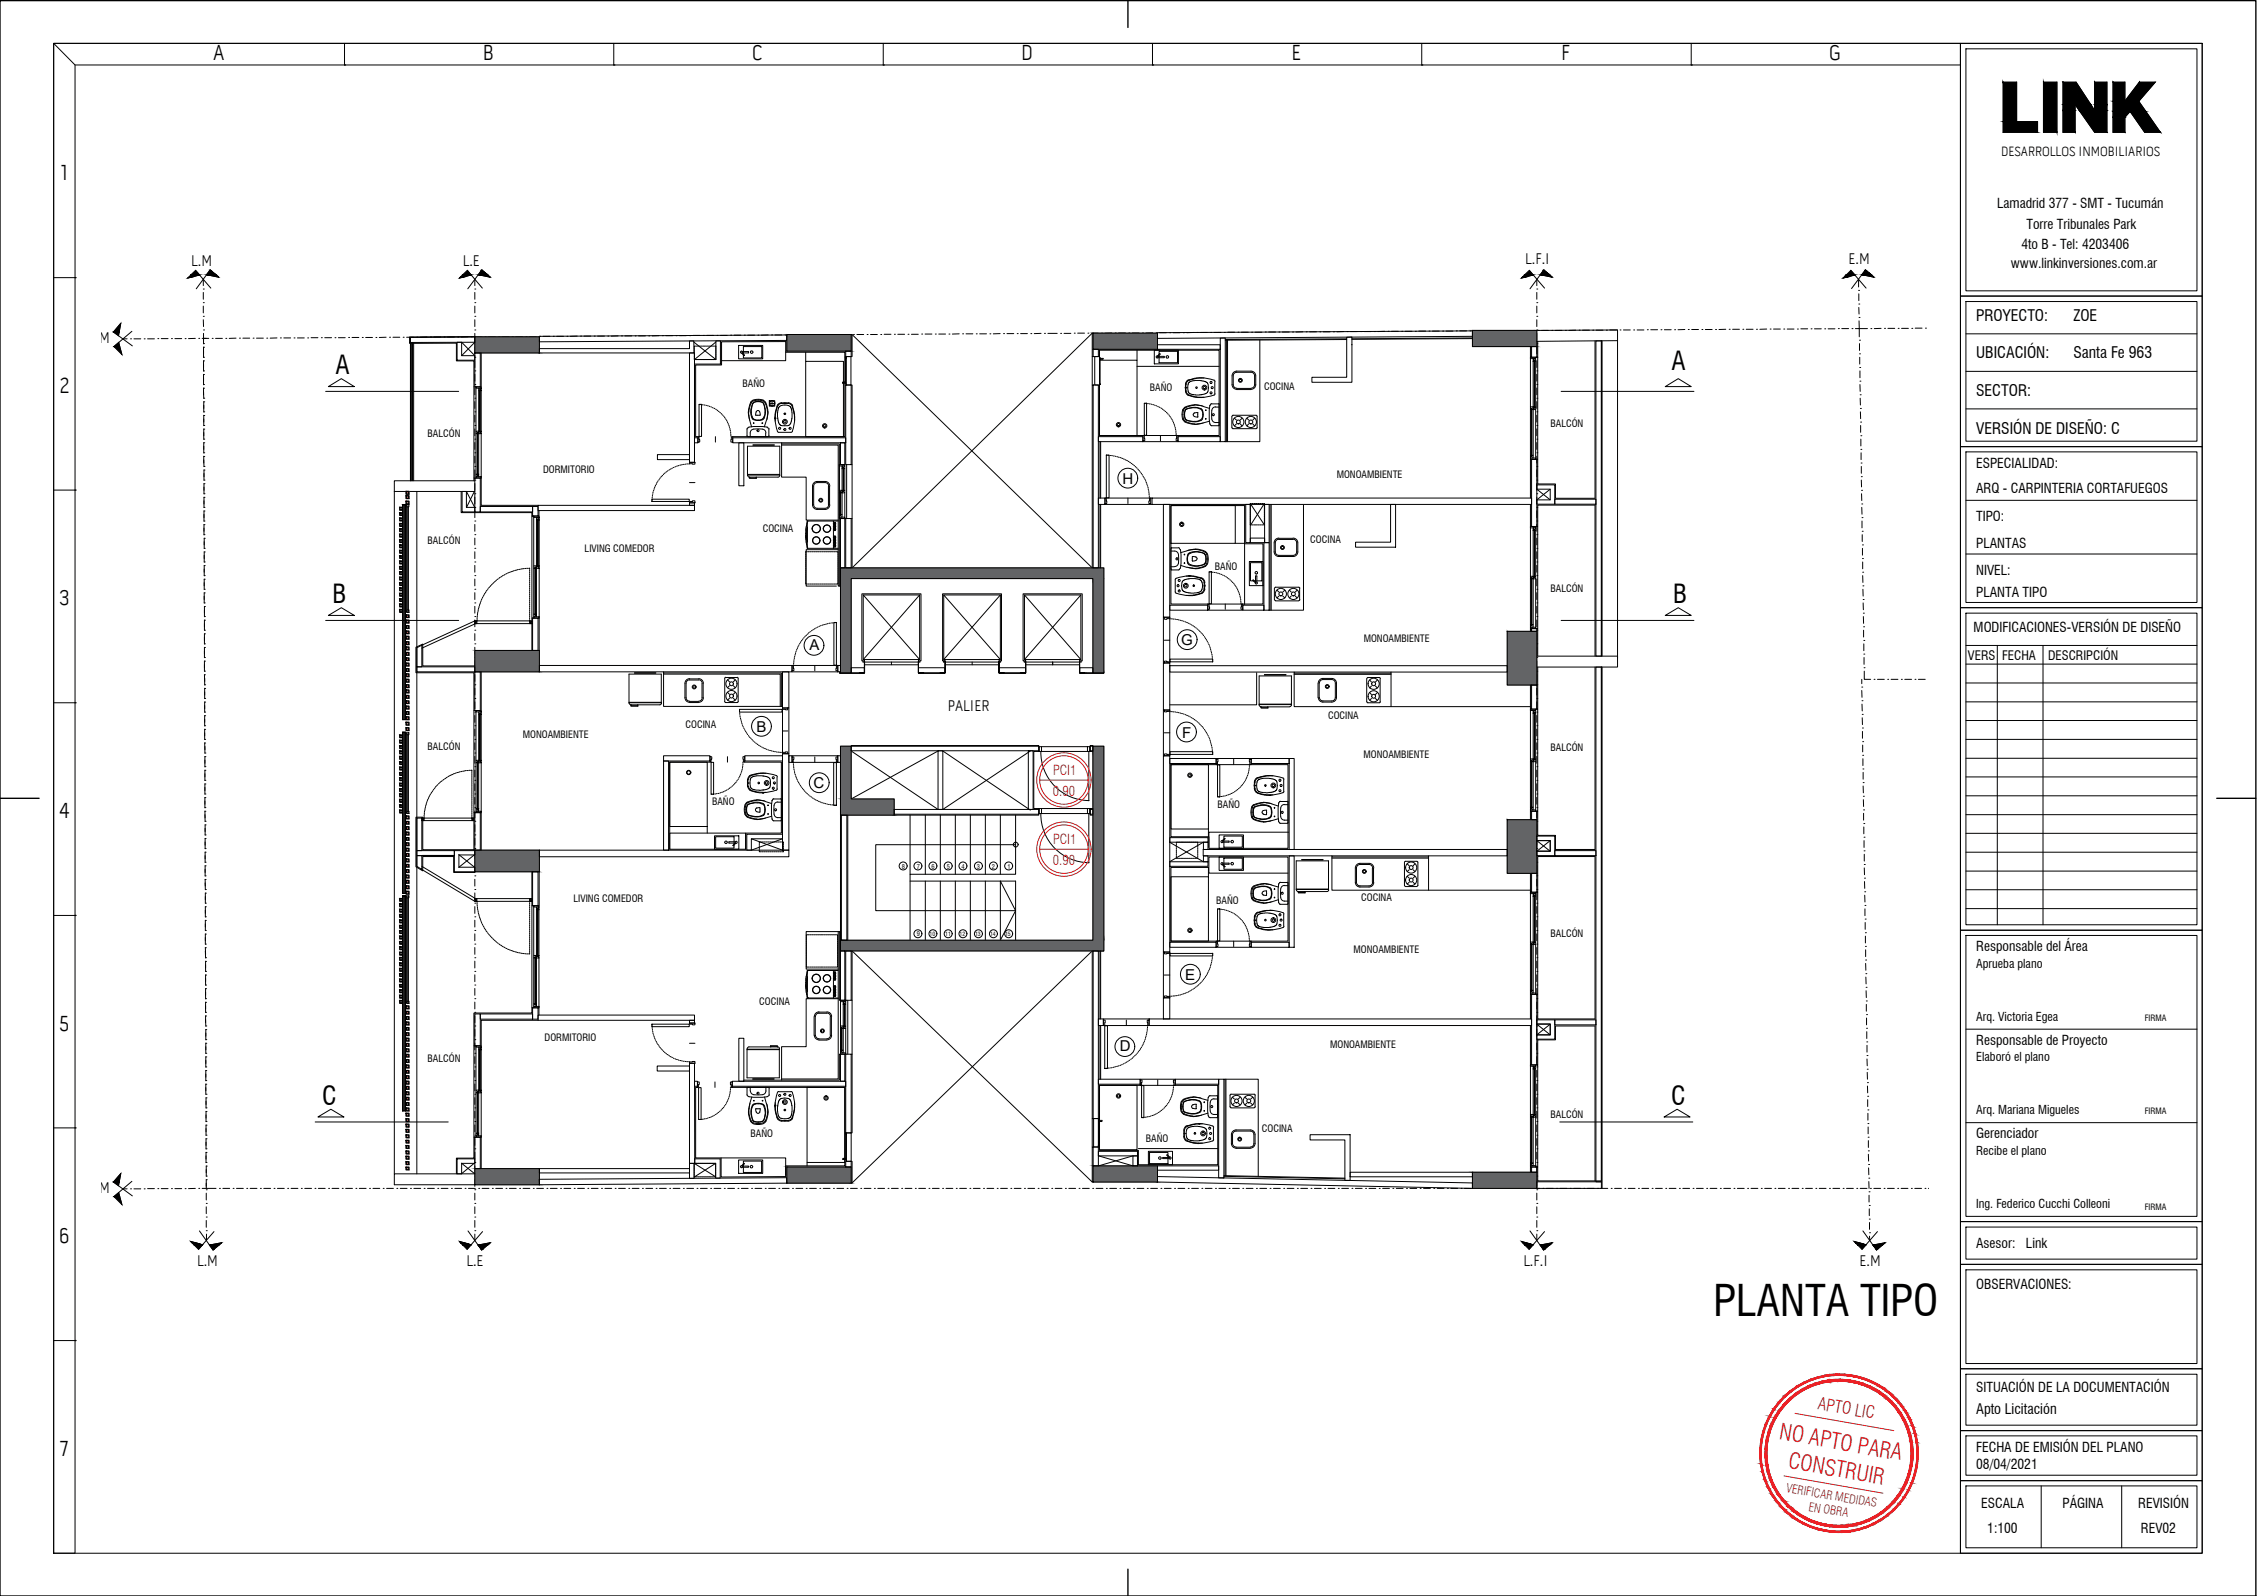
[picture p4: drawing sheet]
<svg xmlns="http://www.w3.org/2000/svg" width="420mm" height="297mm" viewBox="0 0 420 297" stroke-linecap="round" stroke-linejoin="round" font-family="sans-serif">
<defs><g id="words">
<text font-size="8" x="319" y="244.8">PLANTA TIPO</text>
<g font-size="4.8">
<text x="62.4" y="69.6">A</text>
<text x="311.1" y="68.8">A</text>
<text x="61.9" y="112.3">B</text>
<text x="311.4" y="112.3">B</text>
<text x="60" y="205.7">C</text>
<text x="311.1" y="205.7">C</text>
</g>
<g font-size="4.2" fill="#ed1f24">
<text x="331.1" y="267.8" transform="rotate(10 331.1 267.8)">NO APTO PARA</text>
<text x="332.7" y="273.2" transform="rotate(10 332.7 273.2)">CONSTRUIR</text>
</g>
<g font-size="4.1">
<text x="39.7" y="11.2">A</text>
<text x="89.9" y="11.2">B</text>
<text x="140" y="11.2">C</text>
<text x="190.1" y="11.2">D</text>
<text x="240.4" y="11.2">E</text>
<text x="290.6" y="11.2">F</text>
<text x="340.5" y="11.2">G</text>
<text x="11.2" y="33.6">1</text>
<text x="11" y="73.1">2</text>
<text x="11" y="112.7">3</text>
<text x="11" y="152.3">4</text>
<text x="11" y="191.8">5</text>
<text x="11" y="231.4">6</text>
<text x="11.2" y="271">7</text>
</g>
<text font-size="3.2" fill="#ed1f24" x="338.3" y="262.2" transform="rotate(10 338.3 262.2)">APTO LIC</text>
<g font-size="2.9">
<text x="35.6" y="49.4">L.M</text>
<text x="86.1" y="49.4">L.E</text>
<text x="283.9" y="49.1">L.F.I</text>
<text x="344.1" y="49.1">E.M</text>
<text x="367.9" y="59.7">PROYECTO:</text>
<text x="386" y="59.7">ZOE</text>
<text x="16.5" y="63.8">E.M</text>
<text x="367.9" y="66.7">UBICACIÓN:</text>
<text x="386" y="66.7">Santa Fe 963</text>
<text x="367.9" y="73.7">SECTOR:</text>
<text x="367.9" y="80.7">VERSIÓN DE DISEÑO: C</text>
<text x="176.4" y="132.3">PALIER</text>
<text x="16.5" y="222">E.M</text>
<text x="36.7" y="235.7">L.M</text>
<text x="86.8" y="235.7">L.E</text>
<text x="283.6" y="235.7">L.F.I</text>
<text x="346.2" y="235.7">E.M</text>
</g>
<g font-size="2.8">
<text x="209" y="90">H</text>
<text x="150.7" y="121">A</text>
<text x="219.9" y="120">G</text>
<text x="140.8" y="136.3">B</text>
<text x="220" y="137.4">F</text>
<text x="151.5" y="146.6">C</text>
<text x="220.6" y="182.4">E</text>
<text x="208.4" y="195.7">D</text>
</g>
<text font-size="2.7" x="367.9" y="263.1">Apto Licitación</text>
<g font-size="2.5">
<text x="372.5" y="29">DESARROLLOS INMOBILIARIOS</text>
<text x="371.8" y="38.7">Lamadrid 377 - SMT - Tucumán</text>
<text x="376.3" y="46.4">4to B - Tel: 4203406</text>
<text x="377.2" y="42.5">Torre Tribunales Park</text>
<text x="374.4" y="49.9">www.linkinversiones.com.ar</text>
<text x="367.9" y="87">ESPECIALIDAD:</text>
<text x="367.9" y="91.8">ARQ - CARPINTERIA CORTAFUEGOS</text>
<text x="367.9" y="97.1">TIPO:</text>
<text x="367.9" y="107">NIVEL:</text>
<text x="367.9" y="102.1">PLANTAS</text>
<text x="367.9" y="111">PLANTA TIPO</text>
<text x="367.4" y="117.7">MODIFICACIONES-VERSIÓN DE DISEÑO</text>
<text x="367.9" y="177">Responsable del Área</text>
<text x="367.9" y="194.5">Responsable de Proyecto</text>
<text x="367.9" y="211.9">Gerenciador</text>
<text x="367.9" y="232.3">Asesor:</text>
<text x="377.1" y="232.3">Link</text>
<text x="367.9" y="239.9">OBSERVACIONES:</text>
<text x="367.9" y="259">SITUACIÓN DE LA DOCUMENTACIÓN</text>
<text x="367.9" y="270.2">FECHA DE EMISIÓN DEL PLANO</text>
<text x="367.9" y="273.5">08/04/2021</text>
<text x="368.8" y="280.7">ESCALA</text>
<text x="384" y="280.7">PÁGINA</text>
<text x="398.1" y="280.7">REVISIÓN</text>
<text x="370" y="285.3">1:100</text>
<text x="398.5" y="285.3">REV02</text>
</g>
<g font-size="2.5" fill="#ed1f24">
<text x="196" y="148.1">0.90</text>
<text x="196" y="144.2">PCI1</text>
<text x="196" y="160.9">0.90</text>
<text x="196" y="157">PCI1</text>
</g>
<g font-size="2.4">
<text x="366.4" y="122.8">VERS</text>
<text x="372.7" y="122.8">FECHA</text>
<text x="381.3" y="122.8">DESCRIPCIÓN</text>
</g>
<g font-size="2.3">
<text x="367.9" y="180.1">Aprueba plano</text>
<text x="367.9" y="189.9">Arq. Victoria Egea</text>
<text x="367.9" y="197.5">Elaboró el plano</text>
<text x="367.9" y="207.4">Arq. Mariana Migueles</text>
<text x="367.9" y="215">Recibe el plano</text>
<text x="367.9" y="224.8">Ing. Federico Cucchi Colleoni</text>
</g>
<g font-size="2.3" fill="#ed1f24">
<text x="332.4" y="277.7" transform="rotate(10 332.4 277.7)">VERIFICAR MEDIDAS</text>
<text x="336.6" y="281.2" transform="rotate(10 336.6 281.2)">EN OBRA</text>
</g>
<g font-size="1.9">
<text x="138.2" y="72.1">BAÑO</text>
<text x="214" y="72.7">BAÑO</text>
<text x="235.3" y="72.7">COCINA</text>
<text x="79.6" y="81.4">BALCÓN</text>
<text x="288.6" y="79.5">BALCÓN</text>
<text x="101.1" y="88">DORMITORIO</text>
<text x="248.8" y="88.9">MONOAMBIENTE</text>
<text x="79.6" y="101.3">BALCÓN</text>
<text x="142" y="99">COCINA</text>
<text x="243.9" y="101.1">COCINA</text>
<text x="108.8" y="102.8">LIVING COMEDOR</text>
<text x="226.1" y="106.2">BAÑO</text>
<text x="288.6" y="110.1">BALCÓN</text>
<text x="253.9" y="119.5">MONOAMBIENTE</text>
<text x="97.3" y="137.4">MONOAMBIENTE</text>
<text x="127.6" y="135.5">COCINA</text>
<text x="247.2" y="133.8">COCINA</text>
<text x="79.6" y="139.6">BALCÓN</text>
<text x="253.8" y="141">MONOAMBIENTE</text>
<text x="288.6" y="139.7">BALCÓN</text>
<text x="132.5" y="149.8">BAÑO</text>
<text x="226.7" y="150.4">BAÑO</text>
<text x="106.8" y="167.8">LIVING COMEDOR</text>
<text x="253.4" y="167.8">COCINA</text>
<text x="226.4" y="168.3">BAÑO</text>
<text x="252" y="177.3">MONOAMBIENTE</text>
<text x="288.6" y="174.4">BALCÓN</text>
<text x="141.4" y="187">COCINA</text>
<text x="79.6" y="197.6">BALCÓN</text>
<text x="101.4" y="193.8">DORMITORIO</text>
<text x="247.6" y="195">MONOAMBIENTE</text>
<text x="288.6" y="208">BALCÓN</text>
<text x="139.7" y="211.7">BAÑO</text>
<text x="213.3" y="212.5">BAÑO</text>
<text x="234.9" y="210.8">COCINA</text>
</g>
<g font-size="1.6">
<text x="399.3" y="189.9">FIRMA</text>
<text x="399.3" y="207.4">FIRMA</text>
<text x="399.3" y="225.2">FIRMA</text>
</g>
<g font-size="1.2">
<text x="167.9" y="161.7">8</text>
<text x="170.6" y="161.7">7</text>
<text x="173.4" y="161.7">6</text>
<text x="176.3" y="161.7">5</text>
<text x="179" y="161.7">4</text>
<text x="181.9" y="161.7">3</text>
<text x="184.7" y="161.7">2</text>
<text x="187.6" y="161.7">1</text>
<text x="170.6" y="174.3">9</text>
</g>
<g font-size="1.1">
<text x="173.1" y="174.2">10</text>
<text x="176" y="174.2">11</text>
<text x="178.6" y="174.2">12</text>
<text x="181.5" y="174.2">13</text>
<text x="184.3" y="174.2">14</text>
<text x="187.1" y="174.2">15</text>
</g>
</g></defs>
<!-- layer: 9-ZOE-C-ARQ-AL-REV 05|TRAZO PUNTO -->
<g fill="none" stroke="#000" stroke-width=".19">
<path d="M37.8 58.9h.1M37.8 56.3h.1M37.8 53.8h.1M37.8 59.5l.1 1.3M37.8 52v1.2M37.8 54.4v1.3M37.8 57v1.2M88.4 58.9h.1M88.4 56.3h.1M88.4 53.8h.1M88.4 52v1.2M88.4 54.4v1.3"/>
<path d="M88.4 57v1.2M88.4 59.5v1.3M286.1 53.8h.1M286.1 56.3h.1M286.1 58.9h.1M286.1 52v1.2M286.1 54.4v1.3M286.1 57v1.2M286.1 59.5v1.3M346 54h.1M346 52v1.4M346 56.6h.1"/>
<path d="M346 54.7v1.3M346 57.2l.1 1.2M346.1 59.1h.1M346.1 59.7v1.5h1.5M22.9 63.1h.8M24.3 63.1h.1M24.9 63.1h1.3M26.8 63.1h.1M27.5 63.1h1.2M29.4 63h.1M30 63h1.3M31.9 63h.1"/>
<path d="M32.6 63h1.2M34.5 63h.1M36.4 63h-1.3M37 63h.1M37.6 63h.8M37.9 64.6h.1M37.9 67.2h.1M37.9 69.7h.1M37.9 72.2h.1M37.9 71.6h.1M37.9 69h.1M37.9 66.5h.1"/>
<path d="M37.9 64h.1M37.9 61.4h.1M37.9 62v1.3M37.9 64.6v1.9M37.9 67.1v2M37.9 69.7v1.9M37.9 72.2v1.3M37.9 72.9v1.3M37.9 74.8h.1M37.9 77.3h.1M37.9 79.9h.1M37.9 79.2h.1"/>
<path d="M37.9 76.7h.1M37.9 74.1h.1M37.9 74.7v2M37.9 77.3v1.9M37.9 79.8v2M38.9 63h-1v1M39.5 63h.1M40.1 63h1.3M42 63h.1M43.9 62.9l-1.2 .1M44.6 62.9h.1M45.2 62.9h1.3"/>
<path d="M47.1 62.9h.1M47.8 62.9h1.2M49.7 62.9h.1M51.6 62.9h-1.3M52.2 62.9h.1M52.8 62.9h1.3M54.7 62.9h.1M55.4 62.9h1.2M57.3 62.9h.1M57.9 62.9h1.3M59.8 62.9h.1M60.5 62.9h1.2"/>
<path d="M62.4 62.9h.1M63 62.9h1.3M64.9 62.8h.1M65.5 62.8h1.3M67.4 62.8h.1M68.1 62.8h1.2M70 62.8h.1M71.9 62.8h-1.3M72.5 62.8h.1M73.2 62.8h1.2M75.1 62.8h.1M75.7 62.8h1.3"/>
<path d="M77.6 62.8h.1M79.5 62.7l-1.3 .1M80.1 62.7h.1M80.8 62.7h1.2M82.7 62.7h.1M83.3 62.7h1.3M85.2 62.7h.1M87.1 62.7h-1.2M87.8 62.7h.1M88.4 79.2h.1M88.4 76.7h.1M88.4 74.1h.1"/>
<path d="M88.4 71.6h.1M88.4 69h.1M88.4 66.5h.1M88.4 64h.1M88.4 61.4h.1M88.4 62.7h1.3M88.4 62v1.3M88.4 64.6v1.3M88.4 67.1v1.3M88.4 69.7v1.2M88.4 72.2v1.3M88.4 74.7v1.3"/>
<path d="M88.4 77.3v1.3M88.4 79.8v1.3M90.3 62.7h.1M90.9 62.7h1.3M92.8 62.7h.1M93.5 62.6h1.2M95.4 62.6h.1M96 62.6h1.3M97.9 62.6h.1M98.6 62.6h1.2M100.5 62.6h.1M101.1 62.6h1.3"/>
<path d="M103 62.6h.1M103.6 62.6h1.3M105.5 62.6h.1M107.4 62.6h-1.2M108.1 62.6h.1M108.7 62.6h1.3M110.6 62.6h.1M111.3 62.6h1.2M113.2 62.6h.1M115.1 62.5l-1.3 .1M115.7 62.5h.1M116.3 62.5h1.3"/>
<path d="M118.2 62.5h.1M118.9 62.5h1.2M120.8 62.5h.1M122.7 62.5h-1.3M123.3 62.5h.1M124 62.5h1.2M125.9 62.5h.1M126.5 62.5h1.3M128.4 62.5h.1M129 62.4h1.3M130.9 62.4h.1M131.6 62.4h1.2"/>
<path d="M133.5 62.4h.1M134.1 62.4h1.3M136 62.4h.1M136.7 62.4h1.2M138.6 62.4h.1M139.2 62.4h1.3M141.1 62.4h.1M143 62.3l-1.3 .1M143.6 62.3h.1M144.3 62.3h1.2M146.2 62.3h.1M146.8 62.3h1.3"/>
<path d="M148.7 62.3h.1M150.6 62.3h-1.2M151.3 62.3h.1M151.9 62.3h1.3M153.8 62.3h.1M154.4 62.3h1.3M156.3 62.3h.1M158.2 62.3h-1.2M158.9 62.3h.1M159.5 62.3h1.3M161.4 62.3h.1M162.1 62.3h1.2"/>
<path d="M164 62.3h.1M164.6 62.2h1.3M166.5 62.2h.1M167.1 62.2h1.3M169 62.2h.1M169.7 62.2h1.2M171.6 62.2h.1M172.2 62.2h1.3M174.1 62.2h.1M174.8 62.2h1.2M176.7 62.2h.1M178.6 62.1l-1.3 .1"/>
<path d="M179.2 62.1h.1M179.8 62.1h1.3M181.7 62.1h.1M182.4 62.1h1.2M184.3 62.1h.1M186.2 62.1h-1.3M186.8 62.1h.1M187.5 62.1h1.2M189.4 62.1h.1M190 62.1h1.3M191.9 62.1h.1M193.8 62l-1.3 .1"/>
<path d="M194.4 62h.1M195.1 62h1.7M197.4 62h.1M198.1 62h1.2M200 62h.1M200.6 62h1.3M202.5 62h.1M203.2 62h1.2M205.1 62h.1M207 62h-1.3M207.6 62h.1M208.2 62h1.3"/>
<path d="M210.1 62h.1M210.8 62h1.2M212.7 62h.1M214.6 61.9l-1.3 .1M215.2 61.9h.1M215.9 61.9h1.2M217.8 61.9h.1M218.4 61.9h1.3M220.3 61.9h.1M222.2 61.9h-1.3M222.8 61.9h.1M223.5 61.9h1.2"/>
<path d="M225.4 61.9h.1M226 61.9h1.3M227.9 61.9h.1M228.6 61.8h1.2M230.5 61.8h.1M231.1 61.8h1.3M233 61.8h.1M233.6 61.8h1.3M235.5 61.8h.1M236.2 61.8h1.2M238.1 61.8h.1M238.7 61.8h1.3"/>
<path d="M240.6 61.8h.1M242.5 61.8h-1.2M243.2 61.8h.1M243.8 61.8h1.3M245.7 61.8h.1M246.3 61.8h1.3M248.2 61.8h.1M250.1 61.7l-1.2 .1M250.8 61.7h.1M251.4 61.7h1.3M253.3 61.7h.1M254 61.7h1.2"/>
<path d="M255.9 61.7h.1M257.8 61.7h-1.3M258.4 61.7h.1M259 61.7h1.3M260.9 61.7h.1M261.6 61.7h1.2M263.5 61.7h.1M264.1 61.6h1.3M266 61.6h.1M266.7 61.6h1.2M268.6 61.6h.1M269.2 61.6h1.3"/>
<path d="M271.1 61.6h.1M271.7 61.6h1.3M273.6 61.6h.1M274.3 61.6h1.2M276.2 61.6h.1M278.1 61.5l-1.3 .1M278.7 61.5h.1M279.4 61.5h1.2M281.3 61.5h.1M281.9 61.5h1.3M283.8 61.5h.1M285.7 61.5h-1.3"/>
<path d="M286.1 61.4h.1M286.1 64h.1M286.1 66.5h.1M286.1 69h.1M286.1 71.6h.1M286.1 74.1h.1M286.1 76.7h.1M286.1 79.2h.1M286.1 62v1.3M286.1 64.6v1.3M286.1 67.1v1.3M286.1 69.7v1.2"/>
<path d="M286.1 72.2v1.3M286.1 74.7v1.3M286.1 77.3v1.3M286.1 79.8v1.3M286.3 61.5h.1M287 61.5h1.2M288.9 61.5h.1M289.5 61.5h1.3M291.4 61.5h.1M293.3 61.5h-1.2M294 61.5h.1M294.6 61.5h1.3"/>
<path d="M296.5 61.5h.1M297.1 61.5h1.3M299 61.5h.1M299.7 61.4h1.2M301.6 61.4h.1M302.2 61.4h1.3M304.1 61.4h.1M304.8 61.4h1.2M306.7 61.4h.1M307.3 61.4h1.3M309.2 61.4h.1M309.8 61.4h1.3"/>
<path d="M311.7 61.4h.1M313.6 61.3l-1.2 .1M314.3 61.3h.1M314.9 61.3h1.3M316.8 61.3h.1M317.5 61.3h1.2M319.4 61.3h.1M321.3 61.3h-1.3M321.9 61.3h.1M322.5 61.3h1.3M324.4 61.3h.1M325.1 61.3h1.2"/>
<path d="M327 61.3h.1M328.9 61.2l-1.3 .1M329.5 61.2h.1M330.2 61.2h1.2M332.1 61.2h.1M332.7 61.2h1.3M334.6 61.2h.1M335.2 61.2h1.3M337.1 61.2h.1M337.8 61.2h1.2M339.7 61.2h.1M340.3 61.2h1.3"/>
<path d="M342.2 61.2h.1M342.9 61.2h1.2M344.8 61.2h.1M345.4 61.2h.7v1.5M346.2 65.9h.1M346.2 63.3h.1M346.2 64v1.2M346.2 68.4h.1M346.2 66.5v1.3M346.2 70.9h.1M346.2 71.6l.1 1.2M346.2 69v1.3"/>
<path d="M346.3 73.5h.1M346.3 74.1v1.3M346.3 76h.1M346.3 76.7l.1 1.2M346.4 78.6h.1M346.4 79.2v1.3M348.3 61.2h.1M350.2 61.1l-1.3 .1M350.8 61.1h.1M351.5 61.1h1.2M353.4 61.1h.1M354 61.1h1.3"/>
<path d="M355.9 61.1h.1M356.5 61.1h1.3M358.4 61.1h.1M37.9 82.4h.1M37.9 84.9h.1M37.9 84.3h.1M37.9 81.7h.1M37.9 82.4v1.9M37.9 84.9v1.3M37.9 85.6l.1 1.3M38 87.5h.1M38 90h.1"/>
<path d="M38 92.6h.1M38 95.1h.1M38 97.6h.1M38 99.5h.1M38 97h.1M38 94.4h.1M38 91.9h.1M38 89.4h.1M38 86.8h.1M38 87.4v2M38 90v1.9M38 92.5v2"/>
<path d="M38 95.1v1.9M38 97.6v2M88.4 99.5h.1M88.4 97h.1M88.4 94.4h.1M88.4 91.9h.1M88.4 89.4h.1M88.4 86.8h.1M88.4 84.3h.1M88.4 81.7h.1M88.4 82.4v1.2M88.4 84.9v1.3"/>
<path d="M88.4 87.4v1.3M88.4 90v1.3M88.4 92.5v1.3M88.4 95.1v1.2M88.4 97.6v1.3M286.1 81.7h.1M286.1 84.3h.1M286.1 86.8h.1M286.1 89.4h.1M286.1 91.9h.1M286.1 94.4h.1M286.1 97h.1"/>
<path d="M286.1 99.5h.1M286.1 82.4v1.2M286.1 84.9v1.3M286.1 87.4v1.3M286.1 90v1.3M286.1 92.5v1.3M286.1 95.1v1.2M286.1 97.6v1.3M346.4 83.6h.1M346.4 81.1h.1M346.4 81.7v1.3M346.5 86.2h.1"/>
<path d="M346.5 84.3v1.2M346.5 88.7h.1M346.5 89.4v1.2M346.5 86.8v1.3M346.5 91.3h.1M346.5 91.9l.1 1.3M346.6 93.8h.1M346.6 94.4v1.3M346.6 96.3h.1M346.6 97v1.2M346.7 98.9h.1M346.7 99.5v1.3"/>
<path d="M38 100.2h.1M38 102.7h.1M38 105.3h.1M38 107.8h.1M38 110.3h.1M38 112.2h.1M38 109.7h.1M38 107.1h.1M38 104.6h.1M38 102.1h.1M38 100.1v2M38 102.7v1.9"/>
<path d="M38 105.2v2M38 107.8v1.9M38 110.3v2M38.1 112.9h.1M38.1 115.4h.1M38.1 118h.1M38.1 119.8h.1M38.1 117.3h.1M38.1 114.8h.1M38.1 112.8v2M38.1 115.4v1.9M38.1 117.9v2"/>
<path d="M88.4 119.8h.1M88.4 117.3h.1M88.4 114.8h.1M88.4 112.2h.1M88.4 109.7h.1M88.4 107.1h.1M88.4 104.6h.1M88.4 102.1h.1M88.4 100.1v1.3M88.4 102.7v1.3M88.4 105.2v1.3M88.4 107.8v1.2"/>
<path d="M88.4 110.3v1.3M88.4 112.8v1.3M88.4 115.4v1.3M88.4 117.9v1.3M286.1 102.1h.1M286.1 104.6h.1M286.1 107.1h.1M286.1 109.7h.1M286.1 112.2h.1M286.1 114.8h.1M286.1 117.3h.1M286.1 119.8h.1"/>
<path d="M286.1 100.1v1.3M286.1 102.7v1.3M286.1 105.2v1.3M286.1 107.8v1.2M286.1 110.3v1.3M286.1 112.8v1.3M286.1 115.4v1.3M286.1 117.9v1.3M346.7 104h.1M346.7 101.4h.1M346.7 102.1v1.2M346.8 106.5h.1"/>
<path d="M346.8 107.1v1.3M346.8 104.6v1.3M346.8 109h.1M346.8 109.7v1.2M346.8 111.6h.1M346.8 112.2l.1 1.3M346.9 114.1h.1M346.9 114.8v1.2M346.9 116.7h.1M346.9 117.3v1.3M347 119.2h.1M347 119.8v1.3"/>
<path d="M38.1 120.5h.1M38.1 123h.1M38.1 125.6h.1M38.1 124.9h.1M38.1 122.4h.1M38.1 120.5v1.9M38.1 123v2M38.1 125.5v1.3M38.1 128.1h.1M38.1 130.7h.1M38.1 133.2h.1M38.1 135.7h.1"/>
<path d="M38.1 138.3h.1M38.1 137.6h.1M38.1 135.1h.1M38.1 132.5h.1M38.1 130h.1M38.1 127.5h.1M38.1 126.2v1.3M38.1 128.1v1.9M38.1 130.6v2M38.1 133.2v1.9M38.1 135.7v2M38.1 138.2v1.3"/>
<path d="M38.1 138.9v1.3M88.4 137.6h.1M88.4 135.1h.1M88.4 132.5h.1M88.4 130h.1M88.4 127.5h.1M88.4 124.9h.1M88.4 122.4h.1M88.4 120.5v1.2M88.4 123v1.3M88.4 125.5v1.3M88.4 128.1v1.3"/>
<path d="M88.4 130.6v1.3M88.4 133.2v1.2M88.4 135.7v1.3M88.4 138.2v1.3M286.1 122.4h.1M286.1 124.9h.1M286.1 127.5h.1M286.1 130h.1M286.1 132.5h.1M286.1 135.1h.1M286.1 137.6h.1M286.1 120.5v1.2"/>
<path d="M286.1 123v1.3M286.1 125.5v1.3M286.1 128.1v1.3M286.1 130.6v1.3M286.1 133.2v1.2M286.1 135.7v1.3M286.1 138.2v1.3M346.6 127.9h.1M346.6 126.4v.8M346.6 128.5v1.3M346.6 130.4h.1M346.6 131l.1 1.3"/>
<path d="M346.7 133h.1M346.7 133.6v1.3M346.7 135.5h.1M346.7 136.1v1.3M346.8 138h.1M346.8 138.7v1.2M347 121.7h.1M347 124.3h.1M347 122.4v1.2M347 124.9v1.5h1.2M348.9 126.4h.1M349.5 126.4h1.3"/>
<path d="M351.4 126.4h.1M352 126.4h1.3M353.9 126.4h.1M354.6 126.4h1.3M356.5 126.4h.1M357.1 126.4h1.3M38.1 140.8h.1M38.1 143.4h.1M38.1 145.9h.1M38.1 148.4h.1M38.1 151h.1M38.1 150.3h.1"/>
<path d="M38.1 147.8h.1M38.1 145.2h.1M38.1 142.7h.1M38.1 140.2h.1M38.1 140.8v1.9M38.1 143.3v2M38.1 145.9v1.9M38.1 148.4v2M38.1 150.9l.1 2M38.2 153.5h.1M38.2 156.1h.1M38.2 158.6h.1"/>
<path d="M38.2 157.9h.1M38.2 155.4h.1M38.2 152.9h.1M38.2 153.5v1.9M38.2 156v2M38.2 158.6v1.9M88.4 157.9h.1M88.4 155.4h.1M88.4 152.9h.1M88.4 150.3h.1M88.4 147.8h.1M88.4 145.2h.1"/>
<path d="M88.4 142.7h.1M88.4 140.2h.1M88.4 140.8v1.3M88.4 143.3v1.3M88.4 145.9v1.2M88.4 148.4v1.3M88.4 150.9v1.3M88.4 153.5v1.3M88.4 156v1.3M88.4 158.6v1.2M286.1 140.2h.1M286.1 142.7h.1"/>
<path d="M286.1 145.2h.1M286.1 147.8h.1M286.1 150.3h.1M286.1 152.9h.1M286.1 155.4h.1M286.1 157.9h.1M286.1 140.8v1.3M286.1 143.3v1.3M286.1 145.9v1.2M286.1 148.4v1.3M286.1 150.9v1.3M286.1 153.5v1.3"/>
<path d="M286.1 156v1.3M286.1 158.6v1.2M346.8 140.6h.1M346.8 143.1h.1M346.8 141.2v1.3M346.8 145.7h.1M346.8 143.7v1.3M346.8 146.3l.1 1.3M346.9 148.2h.1M346.9 148.8v1.3M346.9 150.7h.1M346.9 151.4v1.2"/>
<path d="M347 153.3h.1M347 153.9v1.3M347 155.8h.1M347 158.4h.1M347 156.4v1.3M347 159v1.3M38.2 161.1h.1M38.2 163.7h.1M38.2 163h.1M38.2 160.5h.1M38.2 161.1v2M38.2 164.3v1.3"/>
<path d="M38.2 163.6v1.3M38.2 166.2h.1M38.2 168.8h.1M38.2 171.3h.1M38.2 173.8h.1M38.2 176.4h.1M38.2 175.7h.1M38.2 173.2h.1M38.2 170.6h.1M38.2 168.1h.1M38.2 165.6h.1M38.2 166.2v1.9"/>
<path d="M38.2 168.7v2M38.2 171.3v1.9M38.2 173.8v2M38.2 176.3l.1 2M38.3 178.9h.1M38.3 178.3h.1M38.3 178.9v1.9M88.4 178.3h.1M88.4 175.7h.1M88.4 173.2h.1M88.4 170.6h.1M88.4 168.1h.1"/>
<path d="M88.4 165.6h.1M88.4 163h.1M88.4 160.5h.1M88.4 161.1v1.3M88.4 163.6v1.3M88.4 166.2v1.3M88.4 168.7v1.3M88.4 171.3v1.2M88.4 173.8v1.3M88.4 176.3v1.3M88.4 178.9v1.3M286.1 160.5h.1"/>
<path d="M286.1 163h.1M286.1 165.6h.1M286.1 168.1h.1M286.1 170.6h.1M286.1 173.2h.1M286.1 175.7h.1M286.1 178.3h.1M286.1 161.1v1.3M286.1 163.6v1.3M286.1 166.2v1.3M286.1 168.7v1.3M286.1 171.3v1.2"/>
<path d="M286.1 173.8v1.3M286.1 176.3v1.3M286.1 178.9v1.3M347 160.9h.1M347 161.5l.1 1.3M347.1 163.4h.1M347.1 164.1v1.2M347.1 166h.1M347.1 166.6l.1 1.3M347.2 168.5h.1M347.2 169.1v1.3M347.2 171.1h.1"/>
<path d="M347.2 171.7v1.3M347.3 173.6h.1M347.3 176.1h.1M347.3 174.2v1.3M347.3 178.7h.1M347.3 176.8v1.2M347.3 179.3v1.3M38.3 181.5h.1M38.3 184h.1M38.3 186.5h.1M38.3 189.1h.1M38.3 188.4h.1"/>
<path d="M38.3 185.9h.1M38.3 183.3h.1M38.3 180.8h.1M38.3 181.4v2M38.3 184v1.9M38.3 186.5v2M38.3 189v1.3M38.3 189.7v1.3M38.3 191.6h.1M38.3 194.2h.1M38.3 196.7h.1M38.3 199.2h.1"/>
<path d="M38.3 198.6h.1M38.3 196h.1M38.3 193.5h.1M38.3 191h.1M38.3 191.6v1.9M38.3 194.1v2M38.3 196.7v1.9M38.3 199.2v2M88.4 198.6h.1M88.4 196h.1M88.4 193.5h.1M88.4 191h.1"/>
<path d="M88.4 188.4h.1M88.4 185.9h.1M88.4 183.3h.1M88.4 180.8h.1M88.4 181.4v1.3M88.4 184v1.2M88.4 186.5v1.3M88.4 189v1.3M88.4 191.6v1.3M88.4 194.1v1.3M88.4 196.7v1.2M88.4 199.2v1.3"/>
<path d="M286.1 180.8h.1M286.1 183.3h.1M286.1 185.9h.1M286.1 188.4h.1M286.1 191h.1M286.1 193.5h.1M286.1 196h.1M286.1 198.6h.1M286.1 181.4v1.3M286.1 184v1.2M286.1 186.5v1.3M286.1 189v1.3"/>
<path d="M286.1 191.6v1.3M286.1 194.1v1.3M286.1 196.7v1.2M286.1 199.2v1.3M347.3 181.2h.1M347.3 181.8l.1 1.3M347.4 183.8h.1M347.4 184.4v1.3M347.4 186.3h.1M347.4 186.9v1.3M347.5 188.8h.1M347.5 191.4h.1"/>
<path d="M347.5 189.5v1.2M347.5 193.9h.1M347.5 192v1.3M347.6 196.5h.1M347.6 194.5v1.3M347.6 197.1v1.3M347.6 199h.1M347.6 199.6v1.3M38.3 201.8h.1M38.3 201.1h.1M38.3 201.7v2M38.4 204.3h.1"/>
<path d="M38.4 206.9h.1M38.4 209.4h.1M38.4 211.9h.1M38.4 214.5h.1M38.4 216.4h.1M38.4 213.8h.1M38.4 211.3h.1M38.4 208.7h.1M38.4 206.2h.1M38.4 203.7h.1M38.4 204.3v1.9M38.4 206.8v2"/>
<path d="M38.4 209.4v1.9M38.4 211.9v2M38.4 214.4v2M38.4 217h.1M38.4 219.6h.1M38.4 218.9h.1M38.4 217v1.9M38.4 219.5v1.3M88.4 218.9h.1M88.4 216.4h.1M88.4 213.8h.1M88.4 211.3h.1"/>
<path d="M88.4 208.7h.1M88.4 206.2h.1M88.4 203.7h.1M88.4 201.1h.1M88.4 201.7v1.3M88.4 204.3v1.3M88.4 206.8v1.3M88.4 209.4v1.2M88.4 211.9v1.3M88.4 214.4v1.3M88.4 217v1.3M88.4 219.5v1.3"/>
<path d="M286.1 201.1h.1M286.1 203.7h.1M286.1 206.2h.1M286.1 208.7h.1M286.1 211.3h.1M286.1 213.8h.1M286.1 216.4h.1M286.1 218.9h.1M286.1 201.7v1.3M286.1 204.3v1.3M286.1 206.8v1.3M286.1 209.4v1.2"/>
<path d="M286.1 211.9v1.3M286.1 214.4v1.3M286.1 217v1.3M286.1 219.5v1.3M347.6 201.5h.1M347.6 202.1l.1 1.3M347.7 204h.1M347.7 204.7v1.2M347.7 206.6h.1M347.7 209.1h.1M347.7 207.2v1.3M347.8 211.7h.1"/>
<path d="M347.8 209.7v1.3M347.8 214.2h.1M347.8 212.3v1.3M347.8 214.8l.1 1.3M347.9 216.7h.1M347.9 217.4v1.2M347.9 219.3h.1M347.9 219.9v1.3M22.9 221.3h.8M24.3 221.3h.1M24.9 221.3h1.3M26.8 221.3h.1"/>
<path d="M27.5 221.2h1.2M29.4 221.2h.1M30 221.2h1.3M31.9 221.2h.1M32.6 221.2h1.2M34.5 221.2h.1M36.4 221.2h-1.3M37 221.2h.1M37.6 221.2h.8M38.4 220.2v1h1.8M38.4 229.1h.1M38.4 226.5h.1"/>
<path d="M38.4 224h.1M38.4 221.4h.1M38.4 222.1v1.2M38.4 224.6v1.3M38.4 227.1v1.3M38.4 229.7v1.2M40.9 221.2h.1M41.5 221.2h1.3M43.4 221.2h.1M44 221.2h1.3M45.9 221.2h.1M46.6 221.2h1.2"/>
<path d="M48.5 221.2h.1M49.1 221.2h1.3M51 221.2h.1M51.6 221.2h1.3M53.6 221.2h.1M54.2 221.2h1.3M56.1 221.2h.1M56.7 221.2h1.3M58.6 221.2h.1M59.3 221.2h1.2M61.2 221.2h.1M61.8 221.2h1.3"/>
<path d="M63.7 221.2h.1M64.3 221.2h1.3M66.3 221.2h.1M66.9 221.2h1.3M68.8 221.2h.1M69.4 221.2h1.3M71.3 221.2h.1M72 221.2h1.2M73.9 221.2h.1M74.5 221.2h1.3M76.4 221.2h.1M77 221.2h1.3"/>
<path d="M79 221.2h.1M79.6 221.2h1.3M81.5 221.2h.1M82.1 221.2h1.3M84 221.2h.1M84.7 221.2h1.2M86.6 221.2h.1M87.2 221.2h1.3M88.4 229.1h.1M88.4 226.5h.1M88.4 224h.1M88.4 221.4h.1"/>
<path d="M88.4 222.1v1.2M88.4 224.6v1.3M88.4 227.1v1.3M88.4 229.7v1.2M89.1 221.2h.1M89.7 221.2h1.3M91.7 221.2h.1M92.3 221.2h1.3M94.2 221.2h.1M94.8 221.2h1.3M96.7 221.2h.1M97.4 221.2h1.2"/>
<path d="M99.3 221.2h.1M99.9 221.2h1.3M101.8 221.2h.1M102.4 221.2h1.3M104.4 221.2h.1M105 221.2h1.3M106.9 221.2h.1M107.5 221.2h1.3M109.4 221.2h.1M110.1 221.2h1.2M112 221.2h.1M112.6 221.2h1.3"/>
<path d="M114.5 221.2h.1M115.1 221.2h1.3M117.1 221.2h.1M117.7 221.2h1.3M119.6 221.2h.1M120.2 221.2h1.3M122.1 221.2h.1M122.8 221.2h1.2M124.7 221.2h.1M125.3 221.2h1.3M127.2 221.2h.1M127.8 221.2h1.3"/>
<path d="M129.8 221.2h.1M130.4 221.2h1.3M132.3 221.2h.1M132.9 221.2h1.3M134.8 221.2h.1M135.5 221.2h1.2M137.4 221.2h.1M138 221.2h1.3M139.9 221.2h.1M140.5 221.2h1.3M142.5 221.2h.1M143.1 221.2h1.3"/>
<path d="M145 221.2h.1M145.6 221.2h1.3M147.5 221.2h.1M148.2 221.2h1.2M150.1 221.2h.1M150.7 221.2h1.3M152.6 221.2h.1M153.2 221.2h1.3M155.2 221.2h.1M155.8 221.2h1.3M157.7 221.2h.1M158.3 221.2h1.3"/>
<path d="M160.2 221.2h.1M160.9 221.2h1.2M162.8 221.2h.1M163.4 221.2h1.3M165.3 221.2h.1M165.9 221.2h1.3M167.9 221.2h.1M168.5 221.2h1.3M170.4 221.2h.1M171 221.2h1.3M172.9 221.2h.1M173.6 221.2h1.2"/>
<path d="M175.5 221.2h.1M176.1 221.2h1.3M178 221.2h.1M178.6 221.2h1.3M180.6 221.2h.1M181.2 221.2h1.3M183.1 221.2h.1M183.7 221.2h1.3M185.6 221.2h.1M186.3 221.2h1.2M188.2 221.2h.1M188.8 221.2h1.3"/>
<path d="M190.7 221.2h.1M191.3 221.2h1.3M193.3 221.2h.1M193.9 221.2h1.3M195.8 221.2h.1M196.4 221.2h1.3M198.3 221.2h.1M199 221.2h1.2M200.9 221.2h.1M201.5 221.2h1.3M203.4 221.2h.1M204 221.2h1.3"/>
<path d="M206 221.2h.1M206.6 221.2h1.3M208.5 221.2h.1M209.1 221.2h1.3M211 221.2h.1M211.7 221.2h1.2M213.6 221.2h.1M214.2 221.2h1.3M216.1 221.2h.1M216.7 221.2h1.3M218.7 221.2h.1M219.3 221.2h1.3"/>
<path d="M221.2 221.2h.1M221.8 221.2h1.3M223.7 221.2h.1M224.4 221.2h1.2M226.3 221.2h.1M226.9 221.2h1.3M228.8 221.2h.1M229.4 221.2h1.3M231.4 221.2h.1M232 221.2h1.3M233.9 221.2h.1M234.5 221.2h1.3"/>
<path d="M236.4 221.2h.1M237.1 221.2h1.2M239 221.2h.1M239.6 221.2h1.3M241.5 221.2h.1M242.1 221.2h1.3M244.1 221.2h.1M244.7 221.2h1.3M246.6 221.2h.1M247.2 221.2h1.3M249.1 221.2h.1M249.8 221.2h1.2"/>
<path d="M251.7 221.2h.1M252.3 221.2h1.3M254.2 221.2h.1M254.8 221.2h1.3M256.8 221.2h.1M257.4 221.2h1.3M259.3 221.2h.1M259.9 221.2h1.3M261.8 221.2h.1M262.5 221.2h1.2M264.4 221.2h.1M265 221.2h1.3"/>
<path d="M266.9 221.2h.1M267.5 221.2h1.3M269.5 221.2h.1M270.1 221.2h1.3M272 221.2h.1M272.6 221.2h1.3M274.5 221.2h.1M275.2 221.2h1.2M277.1 221.2h.1M277.7 221.2h1.3M279.6 221.2h.1M280.2 221.2h1.3"/>
<path d="M282.2 221.2h.1M282.8 221.2h1.3M284.7 221.2h.1M285.3 221.2h1.3M286.1 221.4h.1M286.1 224h.1M286.1 226.5h.1M286.1 229.1h.1M286.1 222.1v1.2M286.1 224.6v1.3M286.1 227.1v1.3M286.1 229.7v1.2"/>
<path d="M287.2 221.2h.1M287.9 221.2h1.2M289.8 221.2h.1M290.4 221.2h1.3M292.3 221.2h.1M292.9 221.2h1.3M294.9 221.2h.1M295.5 221.2h1.3M297.4 221.2h.1M298 221.2h1.3M299.9 221.2h.1M300.6 221.2h1.2"/>
<path d="M302.5 221.2h.1M303.1 221.2h1.3M305 221.2h.1M305.6 221.2h1.3M307.6 221.2h.1M308.2 221.2h1.3M310.1 221.2h.1M310.7 221.2h1.3M312.6 221.2h.1M313.3 221.2h1.2M315.2 221.2h.1M315.8 221.2h1.3"/>
<path d="M317.7 221.2h.1M318.3 221.2h1.3M320.3 221.2h.1M320.9 221.2h1.3M322.8 221.2h.1M323.4 221.2h1.3M325.3 221.2h.1M326 221.2h1.2M327.9 221.2h.1M328.5 221.2h1.3M330.4 221.2h.1M331 221.2h1.3"/>
<path d="M333 221.2h.1M333.6 221.2h1.3M335.5 221.2h.1M336.1 221.2h1.3M338 221.2h.1M338.7 221.2h1.2M340.6 221.2h.1M341.2 221.2h1.3M343.1 221.2h.1M343.7 221.2h1.3M345.7 221.2h.1M346.3 221.2h1.3"/>
<path d="M347.9 221.8h.1M347.9 222.4v1.3M348 224.4h.1M348 226.9h.1M348 225v1.3M348 229.4h.1M348 227.5v1.3M348 230.1l.1 .8M348.2 221.2h.1M348.8 221.2h1.3M350.7 221.2h.1M351.4 221.2h1.2"/>
<path d="M353.3 221.2h.1M353.9 221.2h1.3M355.8 221.2h.1M356.4 221.2h1.3M358.4 221.2h.1M359 221.2h.1"/>
</g>
<!-- layer: 9-ZOE-C-ARQ-AL-REV 05|ZOE- Textos -->
<g fill="none" stroke="#000" stroke-width=".19">
<path d="M36.4 50.3l2.8 3.3M37.2 51.2l-2.3 .6M38.4 51.1l2.3 .5-1.6-1.4-2.6 3.5M87 50.3l2.8 3.3M87.7 51.2l-2.2 .6M89 51.1l2.3 .5-1.6-1.4-2.6 3.5M284.7 50.3l2.8 3.3M285.4 51.2l-2.2 .6M286.7 51.1l2.3 .5-1.6-1.4-2.6 3.5M344.6 50.3l2.8 3.3M345.3 51.2l-2.2 .6M346.6 51.1l2.3 .5-1.6-1.4-2.6 3.5"/>
<path d="M22.1 62.5l.4-2.3-1.4 1.6 3.5 2.6M22.1 63.7l.6 2.3M24.6 61.7l-3.4 2.8M24.6 219.9l-3.4 2.8M22.1 220.7l.4-2.3-1.4 1.6 3.5 2.6M22.1 222l.6 2.2M35.5 231l2.2 .7M37.1 229.1l2.6 3.5 1.6-1.3-2.3 .4M39.8 229.2l-2.8 3.3M85.5 231l2.2 .7M87.1 229.1l2.6 3.5 1.6-1.3-2.3 .4M89.8 229.2l-2.8 3.3"/>
<path d="M283.2 231l2.2 .7M284.8 229.1l2.6 3.5 1.6-1.3-2.3 .4M287.5 229.2l-2.9 3.3M345.1 231l2.3 .7M346.8 229.1l2.5 3.5 1.6-1.3-2.2 .4M349.5 229.2l-2.9 3.3"/>
<circle cx="210" cy="89" r="1.84"/>
<circle cx="221" cy="119" r="1.84"/>
<circle cx="141.8" cy="135.2" r="1.84"/>
<circle cx="151.5" cy="120.1" r="1.84"/>
<circle cx="220.9" cy="136.2" r="1.84"/>
<circle cx="152.5" cy="145.7" r="1.84"/>
<circle cx="168.1" cy="161.2" r=".74"/>
<circle cx="170.9" cy="161.2" r=".74"/>
<circle cx="170.9" cy="173.8" r=".74"/>
<circle cx="173.7" cy="173.8" r=".74"/>
<circle cx="173.7" cy="161.2" r=".74"/>
<circle cx="176.5" cy="161.2" r=".74"/>
<circle cx="176.5" cy="173.8" r=".74"/>
<circle cx="179.3" cy="161.2" r=".74"/>
<circle cx="179.3" cy="173.8" r=".74"/>
<circle cx="182.1" cy="161.2" r=".74"/>
<circle cx="182.1" cy="173.8" r=".74"/>
<circle cx="184.9" cy="161.2" r=".74"/>
<circle cx="184.9" cy="173.8" r=".74"/>
<circle cx="187.8" cy="161.2" r=".74"/>
<circle cx="187.8" cy="173.8" r=".74"/>
<circle cx="209.4" cy="194.8" r="1.84"/>
<circle cx="221.6" cy="181.3" r="1.84"/>
</g>
<g fill="#000" stroke="#000" stroke-width=".19">
<path d="M35.5 51.2h1.7l-1.6 .4zM35.6 51.1l.8-.8 .7 .8zM38.4 51.1l1.9 .1zM39.1 50.2l.1 .1h-.1zM86.1 51.2h1.6l-1.5 .4zM86.1 51.1l.9-.8 .7 .8zM89 51.1l1.8 .1zM89.6 50.3h.2zM283.8 51.2h1.6l-1.5 .4zM283.8 51.1l.9-.8 .7 .8zM286.7 51.1l1.8 .1zM287.4 50.2l.1 .1h-.2z"/>
<path d="M343.7 51.2h1.6l-1.5 .4zM343.7 51.1l.9-.8 .7 .8zM346.6 51.1l1.8 .1zM347.3 50.2l.1 .1h-.2zM35.5 231l.9 .3h-.7zM36.2 231.7h1.5l-.7 .8zM39 231.7h1.8l-1 .8zM39.3 231.7l2-.4-.5 .4zM85.5 231l.9 .3h-.7zM86.1 231.7h1.6l-.7 .8zM89 231.7h1.8l-1 .8zM89.3 231.7l2-.4-.5 .4z"/>
<path d="M283.2 231l.9 .3h-.6zM283.8 231.7h1.6l-.8 .8zM286.7 231.7h1.8l-1 .8zM287 231.7l2-.4-.5 .4zM345.1 231l1 .3h-.7zM345.8 231.7h1.5l-.7 .8zM348.7 231.7h1.7l-.9 .8zM349 231.7l1.9-.4-.4 .4z"/>
<path d="M35.5 51.2l-.4 .4h.5zM34.9 51.8l.2-.2h.5z"/>
<path d="M35.6 51.1l1.6 .1zM35.6 51.1l1.6 .1z"/>
<path d="M38.4 51.1l1.9 .1zM38.7 51.2h1.6l.4 .4z"/>
<path d="M39.1 50.3l1.1 .8-1-.8zM39.1 50.3l1.1 .8h-1.8z"/>
<path d="M86.1 51.2l-.4 .4h.5zM85.7 51.6h.5l-.7 .2z"/>
<path d="M86.1 51.1l1.6 .1zM86.1 51.1l1.6 .1z"/>
<path d="M89 51.1l1.8 .1zM89.2 51.2h1.6l.5 .4z"/>
<path d="M89.6 50.3l1.2 .8-1-.8zM89.6 50.3l1.2 .8h-1.8z"/>
<path d="M283.4 51.6h.5l-.1-.4zM283.4 51.6h.5l-.7 .2z"/>
<path d="M283.8 51.1l1.6 .1zM283.8 51.1l1.6 .1z"/>
<path d="M286.7 51.1l1.8 .1zM286.9 51.2h1.6l.5 .4z"/>
<path d="M287.3 50.3l1.2 .8-1-.8zM287.3 50.3l1.2 .8h-1.8z"/>
<path d="M343.7 51.2l-.4 .4h.5zM343.1 51.8l.2-.2h.5z"/>
<path d="M343.7 51.1l1.6 .1zM343.7 51.2h1.6z"/>
<path d="M346.6 51.1l1.8 .1zM346.8 51.2h1.6l.5 .4z"/>
<path d="M347.2 50.3l1.2 .8-1-.8zM347.2 50.3l1.2 .8h-1.8z"/>
<path d="M21.2 64.5l.9-.8 .2 .8zM21.2 64.5l1.5 1.5-.4-1.5z"/>
<path d="M22.5 60.2l-.3 1.6h-1.1zM21.1 61.8l1 .7 .1-.7z"/>
<path d="M22.5 218.4l-.3 1.6h-1.1zM21.1 220l1 .7 .1-.7z"/>
<path d="M21.2 222.7l.9-.7 .2 .7zM21.2 222.7l1.5 1.5-.4-1.5z"/>
<path d="M35.7 231.3l2 .4-1.3-.4zM35.7 231.3l2 .4h-1.6z"/>
<path d="M36.1 231.7h1.6zM36.1 231.7h1.6z"/>
<path d="M39 231.7l.6 .8h.2zM39.6 232.5h.2l-.1 .1z"/>
<path d="M39.3 231.7h1.5zM39 231.7h1.8z"/>
<path d="M85.7 231.3l2 .4-1.3-.4zM85.7 231.3l2 .4h-1.6z"/>
<path d="M86.1 231.7h1.6zM86.1 231.7h1.6z"/>
<path d="M89 231.7l.6 .8h.2zM89.6 232.5h.2l-.1 .1z"/>
<path d="M89.3 231.7h1.5zM89 231.7h1.8z"/>
<path d="M283.5 231.3l1.9 .4-1.3-.4zM283.5 231.3l1.9 .4h-1.6z"/>
<path d="M283.8 231.7h1.6zM283.8 231.7h1.6z"/>
<path d="M286.7 231.7l.6 .8h.2zM287.3 232.5h.2l-.1 .1z"/>
<path d="M287 231.7h1.5zM286.7 231.7h1.8z"/>
<path d="M345.4 231.3l2 .4-1.3-.4zM345.4 231.3l2 .4h-1.6z"/>
<path d="M345.8 231.7h1.6zM345.8 231.7h1.5z"/>
<path d="M348.7 231.7l.5 .8h.3zM349.2 232.5h.3l-.2 .1z"/>
<path d="M349 231.7h1.5zM348.7 231.7h1.7z"/>
</g>
<!-- layer: 9-ZOE-C-ARQ-AL-REV 05|A-DETL-GENF -->
<path d="M193.5 139h.4v.9h-.4zM193.9 139h8.5M202.4 139h.5v.9h-.5zM202.6 139.9l-8.8-.1a9 9 0 0 0 8.9 9.2M202.7 139.9v9.1M193.5 150.5h.4v.9h-.4zM193.9 150.5h8.5M202.4 150.5h.5v.9h-.5zM202.6 151.4h-8.8a9 9 0 0 0 8.9 9.2M202.7 151.4v9.2" fill="none" stroke="#000" stroke-width=".19"/>
<!-- layer: 9-ZOE-C-ARQ-AL-REV 05|A-DOOR -->
<path d="M193.5 139v.9M202.9 139v.9M193.5 150.5v.9M202.9 150.5v.9" fill="none" stroke="#000" stroke-width=".19"/>
<!-- layer: 9-ZOE-C-ARQ-AL-REV 05|ZOE- Estructura -->
<g fill="none" stroke="#000" stroke-width=".19">
<path d="M60.6 72.8h24.8M61.1 72l2.4-1.5 2.5 1.5zM88.4 62.7h12v3h-12zM146.5 62.3h12v3h-12zM203.5 62h12v3h-12zM274.1 61.5h12v3h-12zM286.1 61.5l15-.1v2l-15 .1M290.6 72.8h24.7M310 72l2.4-1.5 2.4 1.5zM88.4 89.5h-15v2h15M60.6 115.5h24.8M61.1 114.5l2.4-1.4 2.5 1.4z"/>
<path d="M156.5 105.7h49v19.5h-2v-17.5h-45v17.5h-2zM280.6 117.5h5.5v10h-5.5zM290.6 115.5h24.7M310 114.5l2.4-1.4 2.4 1.4zM88.4 121.1h12v3.9h-12zM156.5 138.9h2v9.8h8v3h-10zM286.1 122.1h15v2h-15M88.4 158.2h12v4h-12zM280.6 152.6h5.5v9.9h-5.5zM156.5 175h47v-36.1h2v38.1h-49zM58.7 208.8h24.7M59.2 207.9l2.4-1.5 2.4 1.5z"/>
<path d="M88.4 218.5h-15v2h15M88.4 217.5h12v3h-12zM146.5 217.2h12v3h-12zM203.5 217h12v3h-12zM274.1 218.2h12v3h-12zM290.4 208.8h24.7M309.8 207.9l2.4-1.5 2.4 1.5z"/>
</g>
<!-- layer: 9-ZOE-C-ARQ-AL-REV 05|ZOE- Pisos -->
<g fill="none" stroke="#000" stroke-width=".19">
<path d="M76.4 63.9v25.6M77 63.9v25.6M298.1 63.4v58.7M301.1 63.4v59.1M73.4 91.5v127M77.6 91.5v127M205.7 92.7h8.8M205.7 93.9h8.8M212.8 82.2h6.5M212.8 81.1h6.5M216.6 114.9v8.5M217.8 114.9v8.5"/>
<path d="M224.8 113.6h6.6M224.8 112.4h6.6M145.7 131.8v8.5M146.9 131.8v8.5M147.4 125h8.6M147.4 123.9h8.6M216.6 132.2v8.5M217.8 132.2v8.5M298.1 124.1v95.8M147.4 141.9h8.6M147.4 140.7h8.6M169.4 151.7v11"/>
<path d="M172.3 151.7v11M175 151.7v11M177.8 151.7v11M180.6 151.7v11M183.4 151.7v11M186.2 151.7v11M189.1 151.7v11h-19.7v12.3M189.1 157.2h-26.1v12.3h26.1M226.4 142.3h6.5M226.4 141.2h6.5M169.4 164h19.7v11M172.3 164v11"/>
<path d="M175 164v11M177.8 164v11M180.6 164v11M183.4 164v11M186.2 164l2.9 5.5-2.9 5.5zM216.6 177.2v8.5M217.8 177.2v8.5M226.4 176.3h6.5M226.4 175.2h6.5M205.4 190.9h8.5M205.4 189.6h8.5M212.3 202h6.5"/>
<path d="M212.3 200.9h6.5"/>
<circle cx="189.1" cy="157.2" r=".44"/>
</g>
<!-- layer: 9-ZOE-C-ARQ-AL-REV 05|ZOE- Huecos -->
<g fill="none" stroke="#000" stroke-width=".19">
<path d="M85.9 63.7l2.5 2.5M88.4 63.7l-2.5 2.5M129.2 63.7l4.1 3.2M133.3 63.7l-4 3.2M158.6 62.3l44.7 43.4M203.3 62l-44.7 43.7M86.8 91.5l1.6 3M88.3 91.5l-1.5 3M232.7 93.7l2.7 4M235.4 93.7l-2.6 4M286.1 91l2.5 2M288.6 91l-2.5 2"/>
<path d="M158.5 139.8l16.1 10.9M174.6 139.8l-16.1 8.9M175.5 139.8l16.3 11M191.8 139.8l-16.3 10.9M85.4 159l3 2.4M88.4 159l-3 2.4M139.9 156.1l5.8 2.1M145.7 156.1l-5.8 2.1M217.7 156.7l6.3 3.7M224 156.7l-6.3 3.7M286.1 156.4l2.5 2M288.6 156.4l-2.5 2"/>
<path d="M158.6 177l44.7 43M203.3 177l-44.7 43.2M286.1 190.6l2.5 2M288.6 190.6l-2.5 2M85.9 216.5l2.5 2M88.3 216.5l-2.4 2M129.2 216.5l4 2.5M133.2 216.5l-4 2.6M204.5 215.1l6.4 1.9M210.9 215.1l-6.4 1.9"/>
</g>
<!-- layer: 9-ZOE-C-ARQ-AL-REV 05|A-MOBILIARIO -->
<g fill="none" stroke="#000" stroke-width=".19">
<path d="M137.5 64.3h4.5v2.5h-4.5zM138.1 65.4l1.3 .1-.1 .2h-1.2M138.2 65.6l.4 .5-.1 .1-.4-.5M138.4 64.5h3.4v2.1h-3.4zM139.1 79.7v1.5M139.3 76.7l.3 1.6M139.4 79.5a9.7 9.7 0 0 1 3.5 0M139.4 79.6l-.3 .1M139.4 76.7l.1 1.4M139.6 78.3l.3 1.1M139.8 74.9l-.5 1.8M139.8 76.1v1.1l.2 .7"/>
<path d="M139.8 75l-.4 1.7M139.8 76.8l.3 .8M140 77.6l.5 .5 .6 .1M140 77.9l.1 .1M140.1 78l.2 .1M140.2 75.1l-.2 .7-.1 1M140.2 74.5l-.5 .4M140.2 74.5l.9-.2 1 .2M140.3 78.1l.8 .2 .9-.2M140.3 74.9l.8-.2 .9 .2M140.3 74.9l-.1 .2M140.8 76.7l-.1 .6h.7"/>
<path d="M140.8 76.6h.1M141.1 76.4a.68 .68 0 0 1 .4 .9M141.1 76.4l-.3 .2M141.1 74.5l-.9 .1-.4 .4M141.1 74.5a1.3 1.3 0 0 1 1.6 1.3l.2 .8M141.4 76.6h.1M141.9 74.9l.2 .2M142.1 74.5a2.65 2.65 0 0 1 .8 2.6l-.2 1.2M142.1 75.1l.2 .7 .1 1M142.1 75.1l.3 1M142.1 78l-.1 .1M142.2 75.1a1.72 1.72 0 0 0-2.1 0l-.2 1"/>
<path d="M142.2 77.6l-.3 .4-.8 .2M142.4 76.8l-.2 .8M142.4 76.1v1.1l-.2 .8M142.7 78.3l-.4 1.1M142.8 79.6l.2 .1M142.9 76.6l-.1 1.5M143.1 79.7l.1 .1M143.1 79.9v1.2M144.3 77.8h.1M144.3 77.9h.1M144.3 77.8v.2M144.3 77.9l.4 2.4"/>
<path d="M144.3 77.7v.7M144.7 75.7l-.3 1-.1 .9M144.7 75.4l-.4 1.4v1.1M144.8 77.9l.3 1 .4 .3 1.4-.1 .3-.4 .2-.8M144.9 75.4l-.2 .3M145.5 75.1l-.6 .3M145.5 75.5l-.3 .1-.3 .5-.2 .7 .1 1.1M145.5 75.5a1.63 1.63 0 0 1 1.7 .3l.2 .9v1.2M145.5 75h-.3l-.5 .4M145.5 75h1.2M146.1 75.1h.5M146.1 75.1h-.6"/>
<path d="M146.1 75.1h.1M146.3 65.6v1.5h-12M146.7 75.1h.1M146.7 75h.4l.4 .4M146.8 75.1l.5 .3M147.3 75.4l.5 1.6M147.5 75.4l.1 .2M147.5 75.6l.4 1.5v.8M147.9 77v1.4M147.9 77.9l-.4 2.4M214.9 65.2h4.5v2.5h-4.5zM215.5 66.3l.4-.5 .1 .1-.4 .5"/>
<path d="M215.5 66.3l1.2 .1v.2h-1.1M215.8 65.4h3.4v2.1h-3.4zM220.2 76.2l-.1 1 .1 .9M220.2 78.1a2.47 2.47 0 0 0 2.2 .9M220.3 78l.5 .5M220.3 76.3l-.1 .8 .1 1M220.6 75.9l-.3 .4M220.6 78l.2 .2M220.6 76.3l-.1 .9 .1 .8M220.7 72.8a1.71 1.71 0 0 0 1.8 1.1l1.1 .1M220.8 78.5l1.6 .4M220.8 75.8l-.2 .1"/>
<path d="M220.8 71.6v.6M220.8 72.2v.5M220.8 72.2h.1M220.8 78.2l1 .2M220.8 72.7l.3 .7M220.8 76.1l-.2 .2M221.1 73.4l.3 .1M221.1 72.8l.3 .4 .4 .2 1.8 .1M221.2 71.5v1.3M221.3 70.7l1.2-.3a6.5 6.5 0 0 1 3.6 .4l.1 .2M221.3 70.7a1.08 1.08 0 0 0-.6 1.1v1M221.4 73.6l1.1 .3h.9"/>
<path d="M221.8 75.9l-1 .3M221.8 75.9h1.1l.7 .2M222.3 75.4l-1.5 .5M222.3 75.4l1.5 .1M222.4 76.8l-.3 .4 .3 .3M222.4 77.5h.1M222.4 76.9h.1M222.4 75.3a2.47 2.47 0 0 0-2.2 .9M222.4 77.5l.6 .1M222.4 75.3l1.6 .3M222.5 75.9l-1 .1a1.03 1.03 0 0 0-1 1.4l.3 .7 1 .3h.7M222.5 75.9l.8 .2"/>
<path d="M223 76.9v.7M223 76.8l-.6 .1M223.3 76.1a1.36 1.36 0 0 1 .5 1.6M223.4 73.9h.7M223.4 74h.2M223.5 74h.1M223.6 70.9l1.1 .3 .2 .4 .1 .4-.2 1-.4 .3-.8 .2M223.6 76.1h.1M223.6 74h.1M223.6 70.9l-1.2-.1-.7 .1-.3 .2-.3 .4M223.7 78.2l-.8 .3h-1.1M223.7 76.2l.1 .1"/>
<path d="M223.8 78.8l-1.4 .1M223.8 77.7l-.5 .5-.8 .2M223.8 76.3l.2 .9-.2 .8M223.8 78l-.1 .2M223.9 75.6l1.3 .4M224 78.7l-1.6 .3M224.1 70.3l-1.2 .1-1 .2a1.12 1.12 0 0 0-1.1 1M225.2 78.4l-1.3 .3M225.2 75.4a7.8 7.8 0 0 0 .2 3.7M225.4 75.2l-.1 .3M225.4 79.2h.2M225.6 75.2h1.2"/>
<path d="M225.6 75.1l-.2 .1M226.1 71v2.3M226.2 73.3l-.1 .1-.6 .3-1.9 .3M226.3 75.8h.6M226.3 75.7a.82 .82 0 0 0-.7 1.1v.4a1.31 1.31 0 0 0 .4 1.4h.9M226.8 75.1l.2 .1M226.9 75.2v.1M226.9 75.3v3.9M227 79.2h-1.4M139.1 81.2h.1M139.2 81.3h3.8M139.7 80.6a.82 .82 0 0 1 1-.8h.4a1.31 1.31 0 0 1 1.4 .5l.1 .3"/>
<path d="M139.7 80.6v.7M142.5 80.6v.7M143.1 81.2h-.1M143.2 81.1l-.1 .1M144.7 80.3l.3 .2h2.2l.3-.2M218 102.1v3.8M218 102.6h.7M218 105.5h.7M218 106l.1 .1M218 105.9l.1 .1M218.1 102l-.1 .1M218.1 102h1.3"/>
<path d="M218.1 101.9l-.1 .1M218.7 102.6a.82 .82 0 0 1 .7 1v.4a1.22 1.22 0 0 1-.5 1.4h-.2M219 107.6l-.2 .3v2.3l.2 .2M219.4 101.9l.1 .1M219.5 102.1l.2 .2M219.7 105.8l-.3 .3h-1.3M219.7 102.3a9.7 9.7 0 0 1 0 3.5M219.8 105.2l1.2 .4M220.8 107.2h.8M221 102.5l-1.2 .4M221 104l.1 .9M221 105.6l1.6 .2"/>
<path d="M221.1 104.1a1.04 1.04 0 0 0 1 1.1l.3 .1M221.1 104.9l.2 .1M221.1 103.5v.5M221.1 103.2l-.1 .8M221.1 103.4a2.09 2.09 0 0 1 2.4-.6 1.32 1.32 0 0 1 .8 2M221.2 102.4h.2a4.1 4.1 0 0 1 2.8 .3M221.3 103l-.2 .2M221.3 107.2h.2M221.3 105.1l.8 .2h1.1M221.3 107.2h.1M221.3 107.2h.9l1.4 .4M221.3 107.2l-2.3 .4"/>
<path d="M221.4 102.9l-.1 .1M221.4 107.2h.1M221.6 110.8h-.8M221.6 107.2l.6 .1M222 104.4h.1M222 103.6l.6 .1M222 103.6v.8M222.2 107.3l.9 .2a1.12 1.12 0 0 1 1.1 .9v.6M222.6 102.2l-1.6 .3M222.6 104.3l-.6 .1M222.6 102.2a2.47 2.47 0 0 1 2.2 .9M222.6 103.7h.1"/>
<path d="M222.6 104.3h.1M222.6 103.6l.2 .4-.2 .3M223.2 102.7h-1.1l-.7 .2M223.2 102.7l1 .3M223.6 110.4l-2 .4M223.6 107.5l.5 .3 .2 .6M223.8 109.7a1.63 1.63 0 0 0-.3-1.8l-1-.2h-.9l-1.1 .2-.5 .4v1.2l.3 .6 1.4 .3 1.6-.2 .3-.2 .2-.3M223.9 110.4l-1.5 .4a7.8 7.8 0 0 1-3.4-.4M224.2 103l.3 .5v.5M224.2 109v.5a.89 .89 0 0 1-.6 .9M224.2 109h.1M224.2 105l-1 .3"/>
<path d="M224.2 102.7l.4 .4M224.2 105.3a4.3 4.3 0 0 1-3 .3M224.2 108.4v1.2M224.3 109.6l-.4 .7M224.3 109.6v.1M224.3 104.8a2.06 2.06 0 0 1-1.9 .5M224.3 104.8l-.1 .2M224.5 104l-.1 .9M224.6 103.1l.1 .9-.1 .9M224.6 104.9l-.4 .5M224.8 105a2.47 2.47 0 0 1-2.2 .9M224.8 103.1l.1 .9-.1 1"/>
<path d="M231.7 101.2v11.3M232.6 104.5h2.5v4.5h-2.5zM232.8 104.7h2.1v3.4h-2.1zM233.7 108.4v-1.2h.3v1.2M233.8 108.3l-.6-.3 .5 .4M196 123.2v.5M202.2 125.2v.1M124.7 141.8h7v12h-7zM124.7 158.1v-3h14.1v3M131.7 153.8v1.3M133 155.6h4.5v2.5h-4.5zM133.2 155.7h3.5v2.1h-3.5z"/>
<path d="M136.9 156.7h-1.2v.2h1.2M136.9 156.9l-.5 .5 .5-.4M138.7 149.7l-.1 1 .1 .9M138.7 151.6a2.47 2.47 0 0 0 2.2 .9M138.8 151.6l.3 .3M138.9 149.8l-.2 .9 .2 .9M139.1 151.9l.1 .1M139.1 149.4l-.3 .4M139.1 149.3l-.4 .4M139.2 145.1v1.3M139.2 146.4l.4 .7M139.2 149.4l-.1 .1"/>
<path d="M139.2 145.1v.6M139.2 145.7v.6M139.2 145.7h.1M139.3 152l1.6 .4M139.3 146.3v.1M139.3 145.1h.1M139.3 151.7l1 .3M139.3 149.7a1.57 1.57 0 0 0 0 2M139.3 146.3l.2 .4 .4 .4M139.6 147.1l1.5 .4 1 .1M139.6 144.3l-.4 .7M139.6 144.5l-.3 .6"/>
<path d="M139.7 146.4l.2 .4 .4 .2 1.1 .1 .7-.1M139.7 145.1v1.3M139.8 144.2l-.2 .2M139.8 144.3l1.1-.3a6.6 6.6 0 0 1 3.7 .4l.1 .2M139.9 147.1l1.3 .3M139.9 144.3l-.3 .2M140.3 149.4l-1 .3M140.3 149.3h1.1l.8 .4M140.8 149l-1.5 .4M140.8 148.9l1.5 .2M140.9 150.4a.47 .47 0 0 0-.1 .7 .47 .47 0 0 0 .7 0v-.7M140.9 151h.1"/>
<path d="M140.9 150.4h.1M140.9 148.9l-1.8 .4M140.9 148.8l1.6 .3M141 149.4l-1 .1a1.26 1.26 0 0 0-.8 2.1l.8 .3h1M141.1 149.4l.8 .2M141.2 144l-1.3 .3M141.2 147.4l1.4 .1M141.5 150.4h-.6M141.8 149.6a1.42 1.42 0 0 1 .5 1.7M141.9 143.9l-.7 .1M141.9 147.6h.1M141.9 147.6h.3"/>
<path d="M142 144.4l1 .2 .3 .3 .1 .4-.1 1.3-.5 .3-.8 .2M142.1 147.6h.1M142.1 144.4l-1.8 .1-.4 .2-.2 .4M142.2 149.6l.1 .2M142.3 149.9a1.76 1.76 0 0 1-.2 1.9l-1.1 .2h-.7M142.3 152.3l-1.4 .2M142.3 151.3l-.4 .5-.8 .2M142.5 149.2l1.1 .3M142.5 152.2l-1.6 .3M142.6 143.9h-.7M143.6 151.9l-1.1 .4M143.7 149a10.1 10.1 0 0 0 .1 3.5"/>
<path d="M143.7 152.5l.3 .3 1.4-.1M143.8 149h-.1M144 148.7h1.3M144 148.7l-.3 .3M144.7 144.6v2.2M144.7 146.8l-.1 .2-.6 .2-1.9 .3M144.8 149.3h.7M144.8 149.3a.82 .82 0 0 0-.7 1v.4a1.31 1.31 0 0 0 .4 1.4l1 .1M145.3 148.7l.2 .1M145.5 148.9l-.1 3.8M226.9 159.5h4.6v2.5h-4.6zM226.9 155.4h4.6v2.5h-4.6z"/>
<path d="M227.5 156.4l.5-.4-.4 .5h1.2v.2h-1.2M227.8 159.7h3.5v2.1h-3.5zM227.8 155.6h3.5v2.1h-3.5zM233 152.1l.4 .4M233 150.2l-.1 1 .1 .9M233.1 152l.4 .5M233.2 150.3l-.2 .8 .2 1M233.4 149.7l-.4 .5M233.4 152.5l1.8 .5M233.5 145.6v1.2M233.5 146.8l.1 .3 .3 .4M233.5 149.8l-.4 .4"/>
<path d="M233.6 152.5l1.6 .4M233.6 145.6v.6M233.6 146.2v.6M233.6 146.2h.1M233.6 150.1a1.72 1.72 0 0 0 0 2.1M233.6 146.8h.1M233.6 146.8l.3 .6M233.9 147.4l.3 .2M233.9 144.8l-.3 .4-.1 .4M233.9 147.5l.3 .1M233.9 145l-.3 .6M234 146.8l.2 .4 .4 .2 1.1 .2 .7-.1"/>
<path d="M234 145.5v1.3M234.1 147.6l1.3 .4h1M234.2 144.7l-.3 .1M234.2 144.8l-.3 .1M234.2 147.6l1.1 .3h.9M234.6 149.8h.7l1.1 .2M234.6 149.9l-1 .3M235.1 149.4l-1.5 .5M235.1 149.4l1.5 .1M235.2 149.3l1.6 .3M235.2 150.8a.47 .47 0 0 0-.1 .7 .47 .47 0 0 0 .7 .1M235.2 151.5h.1"/>
<path d="M235.2 150.9h.1M235.2 149.3l-1.8 .5M235.4 149.9l-1.1 .1a1.03 1.03 0 0 0-1 1.4l.3 .7 1.1 .3h.7M235.4 149.9l.8 .2M235.8 150.9v.7M235.8 150.8l-.6 .1M236.2 150.1l.4 .4M236.2 152.2l-.8 .2M236.2 144.4l-2 .4M236.2 147.9h.8M236.3 148h.2M236.3 148h.1"/>
<path d="M236.4 150.1h.1M236.4 144.9l.8 .1 .3 .2 .2 .4 .1 .5-.1 .9-.5 .3-.8 .2M236.4 148h.1M236.4 144.9h-1.2l-.7 .1-.4 .3-.1 .3M236.4 144.3l-.9 .1-1.4 .3M236.5 144.4l1.9 .3 .6 .2v.1M236.5 150.1l.1 .2M236.6 152.8l-1.4 .1M236.6 150.3a1.39 1.39 0 0 1-.6 2.1 3.5 3.5 0 0 1-2.4-.2M236.6 150.6v1.1M236.6 151.7l-.4 .5M236.8 152.7l-1.6 .3"/>
<path d="M236.8 149.6l1.2 .4M237 144.4h-.8M238 152.4l-1.2 .3M238 152.9l.4 .3M238 149.4v.1M238.3 153.2h1.3M238.3 149.2h1.3M238.4 149.1h-.1a5.1 5.1 0 0 0-.3 3.2v.6M238.8 147.5l-2.3 .5M239 145.1v2.2M239 147.3l-.2 .2M239.1 149.8h.7"/>
<path d="M239.1 149.7a.82 .82 0 0 0-.7 1.1v.4a1.31 1.31 0 0 0 .5 1.4h.9M239.6 149.1l.1 .1M239.7 149.2l.1 .1M239.7 153.2h-.1M239.8 149.3l-.1 3.9M239.9 154.9h-14.9v2.8M225 161.5v1h14.8M227.6 160.6h1.2v.3h-1.2l.4 .5-.5-.5M233 167.2l.4 .5M233 165.3l-.1 1 .1 .9M233 166.3l.2 .9M233.1 167.1l.4 .5"/>
<path d="M233.2 165.4l-.2 .9M233.4 165.1l-.3 .3M233.4 164.9l-.4 .4M233.4 167.7l1.8 .4M233.5 170.7v1.2M233.5 171.8l.2 .6 .5 .3M233.5 170.6v.1M233.5 164.9l-.1 .1M233.6 167.6l1.5 .4M233.6 171.3v.6M233.6 170.7v.6M233.6 171.3h.1"/>
<path d="M233.6 165.2a1.72 1.72 0 0 0 0 2.1M233.6 167.3l1 .3M233.6 167.2l.7 .3h1.1M233.6 171.8l.3 .7M233.9 172.5l.3 .1M233.9 169.9l-.4 .7M233.9 170.1l-.3 .6M234 171.9l.1 .3 .5 .3 .6 .1h1.2M234 170.6v1.3M234.1 172.7l1.2 .3 1.1 .1M234.2 169.8l-.3 .1M234.2 172.7l1.2 .3h.8"/>
<path d="M235.2 164.4l1.6 .3M235.2 165.9a.41 .41 0 0 0-.2 .6 .41 .41 0 0 0 .5 .1h.3M235.2 166.6h.1M235.2 165.9h.1M235.2 164.5l-1.8 .4M235.2 164.5l-1.6 .5M235.2 164.5l1.4 .2M235.4 165l-1.1 .1-.7 .2M235.4 165l.8 .2M235.5 169.5l-1.6 .5M235.8 165.9v.7M235.8 165.9h-.6"/>
<path d="M236.2 165.2l.4 .5M236.2 167.3l-.8 .3M236.2 169.5h-.6M236.2 173h.8M236.3 169.4h.2M236.3 169.4h.1M236.4 170l1 .3 .3 .2 .1 .6-.2 1.1-.4 .2-.8 .2M236.4 170h-1.8l-.4 .2-.2 .4M236.4 169.4h.1M236.4 169.4l-1 .1-1.3 .3M236.5 169.4l2.3 .5M236.5 167.3l-.8 .3h-1.1"/>
<path d="M236.6 167.9l-1.5 .1M236.6 167.1a1.39 1.39 0 0 0-.6-2 2.94 2.94 0 0 0-2.6 .4 1.87 1.87 0 0 0 .2 1.8M236.6 165.7v1.2M236.6 167.1l-.1 .2M236.6 166.8l-.4 .5M236.8 167.8l-1.6 .3M236.8 164.7l1.2 .4M237 169.4l-.8 .1M238 167.5l-1.2 .3M238 167.9l.4 .4M238 164.5v.1M238 164.6l-.1 1.7 .1 1.6"/>
<path d="M238.3 164.2h1.3M238.3 168.3h1.3M238.4 164.2l-.4 .3M238.8 172.6l-2.3 .5M238.8 169.8l.2 .3M239 170.1v2.3M239 172.4l-.2 .2M239.1 164.8h.7M239.1 164.8a.82 .82 0 0 0-.7 1v.5a1.31 1.31 0 0 0 .5 1.4h.9M239.6 164.2h.1M239.7 164.2l.1 .2M239.7 168.3h-.1"/>
<path d="M239.8 164.4l-.1 3.9M137.5 215.9h4.5v2.5h-4.5zM138.1 216.9l.5-.4-.4 .5M138.1 217l1.3 .1-.1 .1h-1.2M138.4 216.1h3.4v2.1h-3.4zM139.1 203.8v.1a6.7 6.7 0 0 0 4 0l.1-.1M139.1 202.4v1.4M139.2 202.4h3.9M139.3 202.4h-.1M139.3 207a2.47 2.47 0 0 0 .9 2.1M139.4 206.9l.4 1.7M139.6 205.5l-.2 1.4"/>
<path d="M139.6 205.4l-.3 1.5M139.7 202.4v.7M139.7 203a.7 .7 0 0 0 .6 .7M139.8 208.6l.1 .1M139.9 206.8l.1 1 .2 .7M139.9 208.7l.4 .3M140 204.2l-.4 1.2M140.1 206l-.3 .8M140.1 208.5l.2 .2M140.1 205.6a3.1 3.1 0 0 0 0 2.9M140.2 208.5l.1 .2M140.2 209.1l.9 .2 1-.2"/>
<path d="M140.3 209l.8 .1 .9-.1M140.3 205.5l.8-.2 .9 .2M140.3 205.5l-.2 .1M140.3 208.7l.8 .2 .9-.2M140.3 208.7l.8 .1 .8-.1M140.6 205.5l-.5 .5M140.7 206.4l.1 .5M140.8 206.4h.6M140.8 206.3l-.1 .1M140.8 207l.3 .2 .4-.2M140.8 207h.1M141.1 205.4l-.5 .1"/>
<path d="M141.1 205.4l.6 .1M141.4 207h.1M141.5 206.3v.1M141.5 206.4l-.1 .5M141.8 205.5l.4 .5M142 205.5l.2 .1M142.2 205.6v.1M142.2 206l.2 .8M142.3 205.7l.2 .7v1.1M142.3 204.2l.4 1.2M142.4 208.7l-.3 .3M142.4 206.8v1l-.2 .7-.3 .2"/>
<path d="M142.5 207.5l-.3 1-.2 .2M142.5 208.6l-.1 .1M142.6 202.4v.6a.82 .82 0 0 1-1.1 .8l-1.2-.1M142.7 205.4l.3 1.5M142.8 205.5a4.3 4.3 0 0 1-.3 3.1M143 207a2.47 2.47 0 0 1-.9 2.1M143.2 202.4v.1M143.2 202.5v1.3M144.3 205.8h.1M144.3 205.7h.1M144.3 205.7v.9l.4 1.4M144.3 205.7v.2"/>
<path d="M144.3 205.2v.7M144.3 206l.1 .6M144.4 206.6l.3 1.3M144.6 208a1.16 1.16 0 0 0 1.2 .6h.8a1 1 0 0 0 1-.6M144.7 203.3l-.4 2.4M144.7 207.9l.2 .3M144.8 205.7l.1 1.9 .1 .3 .5 .3M144.8 205.8l.1-.8 .3-.4 .6-.2 1.2 .1 .2 .4 .2 .9M144.9 208.2l.6 .3M144.9 203.2h2.3M145 203.1l-.3 .2M145.5 208.5h.1"/>
<path d="M145.5 208.6h.6M146.1 208.6h.5M146.1 208.6h.1M146.8 208.1h-1.3M147.3 203.1l.2 .2M147.4 205.7v1.2l-.1 .7-.1 .3-.5 .3M147.5 203.3l.4 2.4M147.8 206.6l-.2 .9a1.12 1.12 0 0 1-.9 1M147.9 206v.6M147.9 205.2v.7M147.9 205.7v.9l-.4 1.4M213.8 214.3h4.5v2.5h-4.5z"/>
<path d="M214 214.5h3.4v2.1h-3.4zM217.7 215.3l-.4-.4 .3 .5h-1.1v.2h1.1M220.3 204.8a2.16 2.16 0 0 0 0 2.4M220.3 207.2l.2 .1M220.4 210.4v1.2M220.4 211.5l.1 .4 .3 .4M220.4 210.3v.1M220.5 207.3l1.5 .4M220.5 204.6l-.2 .1M220.5 211v.6M220.5 210.4v.6M220.5 211h.1"/>
<path d="M220.5 211.5l.2 .5 .4 .3M220.5 205a1.72 1.72 0 0 0 0 2M220.5 207l1 .3M220.8 209.6l-.4 .7M220.8 212.3l1.4 .5h1.2M220.8 209.7l-.3 .7M220.9 211.6l.2 .4 .5 .2 1.8 .1M220.9 210.3v1.3M221.1 209.5l-.3 .1M221.1 212.4l1.4 .3M221.1 209.6l-.3 .1M221.5 204.7h1.1l.7 .2"/>
<path d="M221.5 204.7l-1 .3M221.8 206l.3 .3M222.1 205.6l-.3 .4M222.1 206.3h.1M222.1 205.6h.1M222.1 204.2a2.22 2.22 0 0 0-2.3 1.1 1.69 1.69 0 0 0 .8 2.2l1.5 .3M222.1 204.3l-1.6 .4M222.1 204.2h.6M222.1 206.3h.6M222.1 204.1l1.2 .2 1.6 .5M222.3 204.7l.7 .2M222.3 204.7l-1.1 .1a1.03 1.03 0 0 0-1 1.5l.3 .7 1.1 .2h.7"/>
<path d="M222.5 209.2l-1.4 .4M222.5 212.7l1.3 .1M222.7 205.6v.7M222.7 207.7h-.7M222.7 205.6h-.6M222.7 204.2l.8 .2M223.1 204.9l.5 .5M223.2 209.2h.1M223.2 209.2h.2M223.3 209.7l1 .2 .2 .2 .2 .5-.2 1.2-.4 .3-.8 .2M223.3 209.2h.1M223.3 204.9a1.7 1.7 0 0 1 0 2.2l-1.1 .2h-.7"/>
<path d="M223.4 209.7h-1.9l-.3 .2-.3 .4M223.4 209.2h-1.2l-1.1 .3M223.4 209.1l2.3 .5M223.5 207.6l-.8 .1M223.5 205.4v1.2M223.6 206.5l-.3 .4-1 .4M223.7 207.5l-1.6 .3M223.8 209.2h-1.3M224.9 207.2l-1.3 .3M224.9 207.6l.2 .4M225 204.2a10.1 10.1 0 0 0-.1 3.4M225.1 204l-.1 .2"/>
<path d="M225.1 207.9l.2 .1M225.3 203.9h1.2M225.3 208h1.2M225.3 203.9l-.2 .1M225.7 212.3l-2.3 .5M225.7 209.6l.2 .2M225.9 209.8v2.3M225.9 212.1l-.2 .3M226 204.5h.7M226 204.5a.82 .82 0 0 0-.7 1.1v.4a1.31 1.31 0 0 0 .4 1.4h1M226.5 203.9h.2M226.6 204l.1 .1"/>
<path d="M226.7 204.1l-.1 3.9M226.7 208h-.2"/>
<circle cx="138" cy="65.5" r=".19"/>
<circle cx="139.9" cy="65.5" r=".23"/>
<circle cx="140.3" cy="78.7" r=".06"/>
<circle cx="141.9" cy="78.7" r=".06"/>
<circle cx="145.1" cy="79.7" r=".19"/>
<circle cx="146.1" cy="79.9" r=".19"/>
<circle cx="146.1" cy="77" r=".15"/>
<circle cx="146.1" cy="78.5" r=".23"/>
<circle cx="146.1" cy="78.5" r=".44"/>
<circle cx="147.1" cy="79.7" r=".19"/>
<circle cx="215.4" cy="66.4" r=".19"/>
<circle cx="217.3" cy="66.4" r=".23"/>
<circle cx="222.7" cy="72.1" r=".15"/>
<circle cx="224.2" cy="72.1" r=".23"/>
<circle cx="224.2" cy="72.1" r=".44"/>
<circle cx="224.5" cy="77.9" r=".06"/>
<circle cx="224.5" cy="76.3" r=".06"/>
<circle cx="225.4" cy="73.1" r=".19"/>
<circle cx="225.4" cy="71.2" r=".19"/>
<circle cx="225.7" cy="72.1" r=".19"/>
<circle cx="225.9" cy="77.2" r=".19"/>
<circle cx="141.1" cy="80.1" r=".19"/>
<circle cx="219.1" cy="104" r=".19"/>
<circle cx="219.3" cy="109" r=".19"/>
<circle cx="219.5" cy="110" r=".19"/>
<circle cx="219.5" cy="108" r=".19"/>
<circle cx="220.5" cy="103.2" r=".06"/>
<circle cx="220.5" cy="104.8" r=".06"/>
<circle cx="220.7" cy="109" r=".44"/>
<circle cx="220.7" cy="109" r=".23"/>
<circle cx="222.2" cy="109" r=".15"/>
<circle cx="233.9" cy="106.6" r=".23"/>
<circle cx="233.9" cy="108.5" r=".19"/>
<circle cx="128.2" cy="143.8" r=".4"/>
<circle cx="128.2" cy="143.8" r=".32"/>
<circle cx="135.1" cy="156.8" r=".23"/>
<circle cx="137.1" cy="156.8" r=".19"/>
<circle cx="141.2" cy="145.7" r=".15"/>
<circle cx="142.7" cy="145.7" r=".23"/>
<circle cx="142.7" cy="145.7" r=".44"/>
<circle cx="143" cy="149.9" r=".06"/>
<circle cx="143" cy="151.5" r=".06"/>
<circle cx="144" cy="144.7" r=".19"/>
<circle cx="144" cy="146.7" r=".19"/>
<circle cx="144.2" cy="145.7" r=".19"/>
<circle cx="144.4" cy="150.7" r=".19"/>
<circle cx="227.5" cy="156.6" r=".19"/>
<circle cx="229.4" cy="156.6" r=".23"/>
<circle cx="235.6" cy="146.2" r=".15"/>
<circle cx="237" cy="146.2" r=".23"/>
<circle cx="237" cy="146.2" r=".44"/>
<circle cx="237.3" cy="151.9" r=".06"/>
<circle cx="237.3" cy="150.3" r=".06"/>
<circle cx="238.3" cy="147.2" r=".19"/>
<circle cx="238.3" cy="145.2" r=".19"/>
<circle cx="238.5" cy="146.2" r=".19"/>
<circle cx="238.7" cy="151.2" r=".19"/>
<circle cx="227.5" cy="160.7" r=".19"/>
<circle cx="229.4" cy="160.7" r=".23"/>
<circle cx="235.6" cy="171.2" r=".15"/>
<circle cx="237" cy="171.2" r=".44"/>
<circle cx="237" cy="171.2" r=".23"/>
<circle cx="237.3" cy="165.5" r=".06"/>
<circle cx="237.3" cy="167.1" r=".06"/>
<circle cx="238.3" cy="172.2" r=".19"/>
<circle cx="238.3" cy="170.3" r=".19"/>
<circle cx="238.5" cy="171.2" r=".19"/>
<circle cx="238.7" cy="166.3" r=".19"/>
<circle cx="138" cy="217.1" r=".19"/>
<circle cx="139.9" cy="217.1" r=".23"/>
<circle cx="140.4" cy="204.9" r=".06"/>
<circle cx="141.1" cy="203.5" r=".19"/>
<circle cx="142" cy="204.9" r=".06"/>
<circle cx="145.1" cy="203.9" r=".19"/>
<circle cx="146.1" cy="203.7" r=".19"/>
<circle cx="146.1" cy="206.6" r=".15"/>
<circle cx="146.1" cy="205.1" r=".23"/>
<circle cx="146.1" cy="205.1" r=".44"/>
<circle cx="147.1" cy="203.9" r=".19"/>
<circle cx="215.9" cy="215.5" r=".23"/>
<circle cx="217.8" cy="215.5" r=".19"/>
<circle cx="222.4" cy="211" r=".15"/>
<circle cx="224" cy="211" r=".44"/>
<circle cx="224" cy="211" r=".23"/>
<circle cx="224.2" cy="206.8" r=".06"/>
<circle cx="224.2" cy="205.2" r=".06"/>
<circle cx="225.2" cy="211.9" r=".19"/>
<circle cx="225.2" cy="210" r=".19"/>
<circle cx="225.4" cy="211" r=".19"/>
<circle cx="225.6" cy="206" r=".19"/>
</g>
<!-- layer: 9-ZOE-C-ARQ-AL-REV 05|ZOE- Ascensores -->
<g fill="none" stroke="#000" stroke-width=".19">
<path d="M160.7 110.7l10.5 12.1M171.2 110.7l-10.5 12.1M175.7 110.7l10.5 12.1M186.2 110.7l-10.5 12.1M190.7 110.7l10.5 12.1M201.2 110.7l-10.5 12.1M160.7 123v.2h10.5v-.2M160.9 122.8h-.2v-12.1h10.5v12.1h-.2M160.9 123h-.5v-12.5h11v12.5h-.4M160.9 122.8v2.4l-.9 .1h1l-.1-2.3M160.9 122.8h10.1v.2M161 123.7h9.9"/>
<path d="M165.9 123.2v.5M170.9 123l.1 2.2 1 .1h-1.1zM175.6 123v.2h.3M175.9 122.8h-.2v-12.1h10.5v12.1h-.2M175.9 123h-.4v-12.5h10.9v12.5h-.4M175.9 122.8v2.4l-.9 .1h1l-.1-2.3M175.9 122.8h10.1v.2M176 123.2h9.9M176 123.7h9.9M181 123.2v.5M185.9 123l.1 2.2 .9 .1h-1zM186.3 123v.2h-.3"/>
<path d="M190.7 123v.2h10.6v-.2M190.9 122.8h-.2v-12.1h10.5v12.1h-.2M190.9 123h-.4v-12.5h11v12.5h-.5M190.9 122.8v2.4l-1 .1h1.1l-.1-2.3M190.9 122.8h10.1v.2M191 123.7h10M196 123.2v.5M201 123v2.2l.9 .1h-.9z"/>
</g>
<!-- layer: 9-ZOE-C-ARQ-AL-REV 05|ZOE- Hatch Muros -->
<g fill="#636466" stroke="#636466" stroke-width=".19">
<path d="M274.1 61.5l12 3v-3zM274.1 61.5l12 3h-12z"/>
<path d="M203.5 62l12 3v-3zM203.5 62l12 3h-12z"/>
<path d="M146.5 62.3l12 3v-3zM146.5 62.3l12 3h-12z"/>
<path d="M88.4 62.7l12 3v-3zM88.4 62.7l12 3h-12z"/>
<path d="M156.5 105.7l49 2v-2zM156.5 105.7l49 2h-49z"/>
<path d="M88.4 121.1l12 3.9v-3.9zM88.4 121.1l12 3.9h-12z"/>
<path d="M203.5 107.7l2 17.5v-17.5zM203.5 107.7l2 17.5h-2z"/>
<path d="M156.5 107.7l2 17.5v-17.5zM156.5 107.7l2 17.5h-2z"/>
<path d="M280.6 117.5l5.5 10v-10zM280.6 117.5l5.5 10h-5.5z"/>
<path d="M156.5 138.9l2 9.8v-9.8zM156.5 138.9l2 9.8h-2z"/>
<path d="M156.5 148.7l10 3v-3zM156.5 148.7l10 3h-10z"/>
<path d="M88.4 158.2l12 4v-4zM88.4 158.2l12 4h-12z"/>
<path d="M280.6 152.6l5.5 9.9v-9.9zM280.6 152.6l5.5 9.9h-5.5z"/>
<path d="M203.5 138.9l2 36.1v-36.1zM203.5 138.9l2 36.1h-2z"/>
<path d="M156.5 175l49 2v-2zM156.5 175l49 2h-49z"/>
<path d="M203.5 217l12 3v-3zM203.5 217l12 3h-12z"/>
<path d="M146.5 217.2l12 3v-3zM146.5 217.2l12 3h-12z"/>
<path d="M88.4 217.5l12 3v-3zM88.4 217.5l12 3h-12z"/>
<path d="M274.1 218.2l12 3v-3zM274.1 218.2l12 3h-12z"/>
</g>
<g fill="none" stroke="#000" stroke-width=".19">
<path d="M88.6 72h1v.2h-1zM89.1 72.2h.5v.3h-.3v.2h-.2zM89.1 72.7v7.5M89.3 72.5l.1 7.9zM89.4 72.5h.2v.2h-.2zM89.6 72.7v7.5M203.3 66.4v5.3M284.9 66.5h1v.2h-1zM284.9 76h.2v.2h-.2zM284.9 75.7h.5v.5h-.2v-.2h-.3zM284.9 66.5v9.2M284.9 76.2v8.5"/>
<path d="M285.1 76l.1 8.9zM285.4 67h.2v.3h-.2zM285.4 66.7h.5v.6h-.2v-.3h-.3zM285.4 75.7h.2v.2h-.2zM285.4 76h.3v-.3h.2v.5h-.5zM285.4 67.3v8.4M285.4 76.2v8.5M285.6 67l.1 8.9zM285.9 66.5h.4v19h-.4v-9.3M285.9 67.3v8.4M88.6 80.2v-8.2h-.4v17h.4M88.6 88.7h1v.3h-1z"/>
<path d="M88.6 88.3h.2v.2h.3v.2h-.5zM88.6 80.2h.5v.3h-.3v.2h-.2zM88.6 80.7v7.6M88.9 80.5v7.9zM88.9 88.3h.2v.1h-.2zM88.9 80.5h.2v.2h-.2zM89.1 80.2h.2v.3h.3v.2h-.5zM89.1 80.7v7.6M89.4 80.2h.2v.2h-.2zM89.6 80.7v8.3M99.4 96h1v.3h-1zM99.9 96.3h.5v.3h-.3v.2h-.2z"/>
<path d="M99.9 96.8v8.5M100.1 96.6l.1 8.9zM100.2 96.6h.2v.2h-.2zM100.4 96.8v8.5M156.3 86.5h1v.2h-1zM156.3 95.7h.2v.3h-.2zM156.3 96h.2v-.3h.3v.6h-.5zM156.3 91.6h.2v.1h-.2zM156.3 91.3h.5v.4h-.3v-.2h-.2zM156.3 96.3h1v.2h-1zM156.3 86.5v4.8M156.3 91.7v4"/>
<path d="M156.5 91.6v4.4zM156.8 87h.2v.2h-.2zM156.8 86.7h.5v.5h-.3v-.2h-.2zM156.8 91.3h.2v.1h-.2zM156.8 91.5h.2v-.2h.3v.4h-.5zM156.8 87.2v4.1M156.8 91.7v4M157 87v4.4zM157.3 87.2v4.1M157.3 91.7v4.8M157.6 86.5v10M158.6 86.5v10"/>
<path d="M284.9 98h1v.2h-1zM284.9 84.7h.2v.2h-.2zM284.9 84.9h.3v-.2h.2v.5h-.5zM284.9 85.2h1v.3h-1zM284.9 98v9.3M285.4 98.5h.2v.2h-.2zM285.4 98.2h.5v.5h-.2v-.2h-.3zM285.4 98.7v8.6M285.6 98.5l.1 8.9zM285.9 98h.4v19h-.4v-9.3M285.9 98.7v8.6M88.4 115.6h.4v.5h-.4z"/>
<path d="M88.4 115.6l-9.9 4.5M88.4 115.6h10.4M88.4 115.6l.4 .5M88.5 116.1l-10 4.5M88.8 115.6l-.4 .5h10.7M98.6 115.6h.4v.5h-.4zM98.6 115.6l.4 .5M99 115.6l-.4 .5M99.4 105.3v-9.3h-.4v19h.4M99.4 114.8h1v.2h-1zM99.4 114.3h.2v.2h.3v.3h-.5zM99.4 105.3h.5v.3h-.3v.2h-.2z"/>
<path d="M99.4 105.8v8.5M99.6 105.6l.1 8.9zM99.7 114.3h.2v.2h-.2zM99.7 105.6h.2v.2h-.2zM99.9 105.3h.2v.2h.3v.3h-.5zM99.9 105.8v8.5M100.2 105.3h.2v.2h-.2zM100.4 105.8v9.2M284.9 116.2h.2v.2h-.2zM284.9 116.4h.3v-.2h.2v.5h-.5zM284.9 107.6h.2v.1h-.2zM284.9 107.3h.5v.4h-.2v-.2h-.3z"/>
<path d="M284.9 116.7h1v.3h-1zM284.9 107.7v8.5M285.1 107.6l.1 8.8zM285.4 107.3h.2v.1h-.2zM285.4 107.5h.3v-.2h.2v.4h-.5zM285.4 107.7v8.5M88.6 132.2h1v.3h-1zM89.1 132.5h.5v.3h-.3v.2h-.2zM89.1 133v8.5M89.3 132.8l.1 8.9zM89.4 132.8h.2v.2h-.2zM89.6 133v8.5"/>
<path d="M284.9 132h1v.2h-1zM284.9 132v9.3M285.4 132.5h.2v.2h-.2zM285.4 132.2h.5v.5h-.2v-.2h-.3zM285.4 132.7v8.6M285.6 132.5l.1 8.9zM285.9 132h.4v19h-.4v-9.2M285.9 132.7v8.6M78.5 152.3h.5v.4h-.5zM78.5 152.3h9.7l-.4 .4M78.5 152.3l.5 .4M79 152.3l-.5 .4h9.7l-.4-.4"/>
<path d="M87.8 152.3h.4v.4h-.4zM88.6 141.5v-9.3h-.4v19h.4M88.6 151h1v.2h-1zM88.6 150.5h.2v.2h.3v.3h-.5zM88.6 141.5h.5v.3h-.3v.2h-.2zM88.6 142v8.5M88.9 141.8v8.9zM88.9 150.5h.2v.2h-.2zM88.9 141.8h.2v.2h-.2zM89.1 141.5h.2v.2h.3v.3h-.5zM89.1 142v8.5M89.4 141.5h.2v.2h-.2z"/>
<path d="M89.6 142v9.2M284.9 150.2h.2v.2h-.2zM284.9 150.5h.3v-.3h.2v.5h-.5zM284.9 141.5h.2v.3h-.2zM284.9 141.3h.5v.5h-.2v-.3h-.3zM284.9 150.7h1v.3h-1zM284.9 141.8v8.4M285.1 141.5l.1 8.9zM285.4 141.3h.2v.1h-.2zM285.4 141.5h.3v-.2h.2v.5h-.5zM285.4 141.8v8.4M78.5 161.2l10 6h10.5l-.4 .6"/>
<path d="M78.5 161.8l9.9 6M88.4 167.2h.4v.6h-.4zM88.4 167.2l.4 .6M88.8 167.2l-.4 .6M98.6 167.2h.4v.6h-.4zM98.6 167.2l.4 .6h-10.6M99.4 177.8v-9.2h-.4v19h.4M99.4 177.8h.5v.3h-.3v.2h-.2zM99.4 168.6h.9v.2h-.9zM99.4 178.3v8.5M99.6 178.1l.1 8.9zM99.7 178.1h.2v.2h-.2z"/>
<path d="M99.9 168.8h.4v.3h-.2v.2h-.2zM99.9 177.8h.2v.2h.2v.3h-.4zM99.9 169.3v8.5M99.9 178.3v8.5M100.1 169.1v8.9v-8.9M100.2 169.1h.1v.2h-.1zM100.2 177.8h.1v.2h-.1zM100.3 169.3v8.5M100.3 178.3v9.3M284.9 166.1h1v.2h-1zM284.9 175.6h.2v.2h-.2zM284.9 175.3h.5v.5h-.2v-.2h-.3z"/>
<path d="M284.9 166.1v9.2M284.9 175.8v8.5M285.1 175.6l.1 8.9zM285.4 166.6h.2v.2h-.2zM285.4 166.3h.5v.5h-.2v-.2h-.3zM285.4 175.3h.2v.2h-.2zM285.4 175.5h.3v-.2h.2v.5h-.5zM285.4 166.8v8.5M285.4 175.8v8.5M285.6 166.6l.1 8.9zM285.9 166.1h.4v19h-.4v-9.3M285.9 166.8v8.5"/>
<path d="M88.6 194.6h1v.3h-1zM89.1 194.9h.5v.3h-.3v.2h-.2zM89.1 195.4v7.5M89.3 195.2l.1 7.9zM89.4 195.2h.2v.2h-.2zM89.6 195.4v7.5M99.4 187.3h.9v.3h-.9zM99.4 186.8h.2v.2h.3v.3h-.5zM99.7 186.8h.2v.2h-.2zM156.5 186.2h.9v.2h-.9zM156.5 195.4h.1v.3h-.1zM156.5 195.7h.2v-.3h.3v.5h-.5z"/>
<path d="M156.5 191.2h.1v.2h-.1zM156.5 191h.5v.4h-.3v-.2h-.2zM156.5 195.9h.9v.3h-.9zM156.5 186.2v4.8M156.5 191.4v4M156.7 191.2v4.5zM157 186.7h.1v.2h-.1zM157 186.4h.4v.5h-.2v-.2h-.2zM157 191h.1v.1h-.1zM157 191.2h.2v-.2h.2v.4h-.4zM157 186.9v4.1M157 191.4v4"/>
<path d="M157.2 186.7v4.4v-4.4M157.4 186.9v4.1M157.4 191.4v4.8M157.8 186.2v10M158.6 186.2v10M284.9 198.2h1v.2h-1zM284.9 184.3h.2v.2h-.2zM284.9 184.5h.3v-.2h.2v.5h-.5zM284.9 184.8h1v.3h-1zM284.9 198.2v9.2M285.4 198.7h.2v.3h-.2zM285.4 198.4h.5v.6h-.2v-.3h-.3z"/>
<path d="M285.4 199v8.4M285.6 198.7l.1 8.9zM285.9 198.2h.4v19h-.4v-9.3M285.9 199v8.4M88.6 202.9v-8.3h-.4v17.1h.4M88.6 211.4h1v.3h-1zM88.6 210.9h.2v.2h.3v.3h-.5zM88.6 202.9h.5v.3h-.3v.2h-.2zM88.6 203.4v7.5M88.9 203.2v7.9zM88.9 210.9h.2v.2h-.2zM88.9 203.2h.2v.2h-.2z"/>
<path d="M89.1 202.9h.2v.2h.3v.3h-.5zM89.1 203.4v7.5M89.4 202.9h.2v.2h-.2zM89.6 203.4v8.3M203.3 208.2v5.3M284.9 216.4h.2v.2h-.2zM284.9 216.6h.3v-.2h.2v.5h-.5zM284.9 207.7h.2v.2h-.2zM284.9 207.4h.5v.5h-.2v-.2h-.3zM284.9 216.9h1v.3h-1zM284.9 207.9v8.5M285.1 207.7l.1 8.9z"/>
<path d="M285.4 207.4h.2v.2h-.2zM285.4 207.7h.3v-.3h.2v.5h-.5zM285.4 207.9v8.5"/>
</g>
<!-- layer: 0 -->
<path d="M88.4 62.7l-12.2 .1M78.6 159.2h6" fill="none" stroke="#000" stroke-width=".25"/>
<!-- layer: 9-ZOE-C-ARQ-AL-REV 05|A-GLAZ-CWMG -->
<g fill="#b98362" stroke="#b98362" stroke-width=".19">
<path d="M75.6 91.5l.5 .5h-.5zM75.6 91.5l.5 .5v-.5z"/>
<path d="M75.6 92.3l.5 .5h-.5zM75.6 92.3l.5 .5v-.5z"/>
<path d="M75.6 93.3l.5 .5h-.5zM75.6 93.3l.5 .5v-.5z"/>
<path d="M75.6 187.2l.5 .5h-.5zM75.6 187.2l.5 .5v-.5z"/>
<path d="M75.6 188.2l.5 .5h-.5zM75.6 188.2l.5 .5v-.5z"/>
<path d="M75.6 189.2l.5 .5h-.5zM75.6 189.2l.5 .5v-.5z"/>
<path d="M75.6 190.2l.5 .5h-.5zM75.6 190.2l.5 .5v-.5z"/>
<path d="M75.6 191.2l.5 .5h-.5zM75.6 191.2l.5 .5v-.5z"/>
<path d="M75.6 192.2l.5 .5h-.5zM75.6 192.2l.5 .5v-.5z"/>
<path d="M75.6 193.2l.5 .5h-.5zM75.6 193.2l.5 .5v-.5z"/>
<path d="M75.6 194.2l.5 .5h-.5zM75.6 194.2l.5 .5v-.5z"/>
<path d="M75.6 195.2l.5 .5h-.5zM75.6 195.2l.5 .5v-.5z"/>
<path d="M75.6 196.2l.5 .5h-.5zM75.6 196.2l.5 .5v-.5z"/>
<path d="M75.6 197.2l.5 .5h-.5zM75.6 197.2l.5 .5v-.5z"/>
<path d="M75.6 198.2l.5 .5h-.5zM75.6 198.2l.5 .5v-.5z"/>
<path d="M75.6 199.2l.5 .5h-.5zM75.6 199.2l.5 .5v-.5z"/>
<path d="M75.6 200.2l.5 .5h-.5zM75.6 200.2l.5 .5v-.5z"/>
<path d="M75.6 201.2l.5 .5h-.5zM75.6 201.2l.5 .5v-.5z"/>
<path d="M75.6 202.2l.5 .5h-.5zM75.6 202.2l.5 .5v-.5z"/>
<path d="M75.6 203.2l.5 .5h-.5zM75.6 203.2l.5 .5v-.5z"/>
<path d="M75.6 204.2l.5 .5h-.5zM75.6 204.2l.5 .5v-.5z"/>
<path d="M75.6 205.2l.5 .5h-.5zM75.6 205.2l.5 .5v-.5z"/>
<path d="M75.6 206.2l.5 .5h-.5zM75.6 206.2l.5 .5v-.5z"/>
<path d="M75.6 207.2l.5 .5h-.5zM75.6 207.2l.5 .5v-.5z"/>
<path d="M75.6 208.2l.5 .5h-.5zM75.6 208.2l.5 .5v-.5z"/>
<path d="M75.6 114.5l.5 .4h-.5zM75.6 114.5l.5 .4v-.4z"/>
<path d="M75.6 115.4l.5 .5h-.5zM75.6 115.4l.5 .5v-.5z"/>
<path d="M75.6 116.4l.5 .6h-.5zM75.6 116.4l.5 .6v-.6z"/>
<path d="M75.6 117.5l.5 .4h-.5zM75.6 117.5l.5 .4v-.4z"/>
<path d="M75.6 118.4l.5 .5h-.5zM75.6 118.4l.5 .5v-.5z"/>
<path d="M75.6 119.5l.5 .5h-.5zM75.6 119.5l.5 .5v-.5z"/>
<path d="M75.6 120.4l.5 .5h-.5zM75.6 120.4l.5 .5v-.5z"/>
<path d="M75.6 121.4l.5 .5h-.5zM75.6 121.4l.5 .5v-.5z"/>
<path d="M75.6 122.5l.5 .4h-.5zM75.6 122.5l.5 .4v-.4z"/>
<path d="M75.6 123.4l.5 .5h-.5zM75.6 123.4l.5 .5v-.5z"/>
<path d="M75.6 124.4l.5 .6h-.5zM75.6 124.4l.5 .6v-.6z"/>
<path d="M75.6 125.4l.5 .5h-.5zM75.6 125.4l.5 .5v-.5z"/>
<path d="M75.6 126.4l.5 .5h-.5zM75.6 126.4l.5 .5v-.5z"/>
<path d="M74.4 94.4l.5 .5h-.5zM74.4 94.4l.5 .5v-.5z"/>
<path d="M74.4 95.4l.5 .5h-.5zM74.4 95.4l.5 .5v-.5z"/>
<path d="M74.4 96.4l.5 .5h-.5zM74.4 96.4l.5 .5v-.5z"/>
<path d="M74.4 97.4l.5 .5h-.5zM74.4 97.4l.5 .5v-.5z"/>
<path d="M74.4 98.4l.5 .5h-.5zM74.4 98.4l.5 .5v-.5z"/>
<path d="M74.4 99.4l.5 .5h-.5zM74.4 99.4l.5 .5v-.5z"/>
<path d="M74.4 100.4l.5 .6h-.5zM74.4 100.4l.5 .6v-.6z"/>
<path d="M74.4 101.4l.5 .5h-.5zM74.4 101.4l.5 .5v-.5z"/>
<path d="M74.4 102.4l.5 .5h-.5zM74.4 102.4l.5 .5v-.5z"/>
<path d="M74.4 103.4l.5 .5h-.5zM74.4 103.4l.5 .5v-.5z"/>
<path d="M74.4 104.4l.5 .5h-.5zM74.4 104.4l.5 .5v-.5z"/>
<path d="M74.4 105.4l.5 .5h-.5zM74.4 105.4l.5 .5v-.5z"/>
<path d="M74.4 106.4l.5 .5h-.5zM74.4 106.4l.5 .5v-.5z"/>
<path d="M74.4 107.4l.5 .5h-.5zM74.4 107.4l.5 .5v-.5z"/>
<path d="M74.4 108.4l.5 .6h-.5zM74.4 108.4l.5 .6v-.6z"/>
<path d="M74.4 109.4l.5 .5h-.5zM74.4 109.4l.5 .5v-.5z"/>
<path d="M74.4 110.4l.5 .5h-.5zM74.4 110.4l.5 .5v-.5z"/>
<path d="M74.4 111.4l.5 .5h-.5zM74.4 111.4l.5 .5v-.5z"/>
<path d="M74.4 136.8l.5 .5h-.5zM74.4 136.8l.5 .5v-.5z"/>
<path d="M74.4 137.8l.5 .5h-.5zM74.4 137.8l.5 .5v-.5z"/>
<path d="M74.4 138.8l.5 .5h-.5zM74.4 138.8l.5 .5v-.5z"/>
<path d="M74.4 139.8l.5 .5h-.5zM74.4 139.8l.5 .5v-.5z"/>
<path d="M74.4 140.8l.5 .5h-.5zM74.4 140.8l.5 .5v-.5z"/>
<path d="M74.4 141.8l.5 .5h-.5zM74.4 141.8l.5 .5v-.5z"/>
<path d="M74.4 142.8l.5 .5h-.5zM74.4 142.8l.5 .5v-.5z"/>
<path d="M74.4 143.8l.5 .5h-.5zM74.4 143.8l.5 .5v-.5z"/>
<path d="M74.4 144.8l.5 .5h-.5zM74.4 144.8l.5 .5v-.5z"/>
<path d="M74.4 145.8l.5 .5h-.5zM74.4 145.8l.5 .5v-.5z"/>
<path d="M74.4 146.8l.5 .5h-.5zM74.4 146.8l.5 .5v-.5z"/>
<path d="M74.4 147.8l.5 .5h-.5zM74.4 147.8l.5 .5v-.5z"/>
<path d="M74.4 148.8l.5 .5h-.5zM74.4 148.8l.5 .5v-.5z"/>
<path d="M74.4 149.8l.5 .5h-.5zM74.4 149.8l.5 .5v-.5z"/>
<path d="M74.4 150.8l.5 .5h-.5zM74.4 150.8l.5 .5v-.5z"/>
<path d="M75.6 127.5l.5 .5h-.5zM75.6 127.5l.5 .5v-.5z"/>
<path d="M75.6 128.4l.5 .5h-.5zM75.6 128.4l.5 .5v-.5z"/>
<path d="M75.6 129.4l.5 .5h-.5zM75.6 129.4l.5 .5v-.5z"/>
<path d="M75.6 130.5l.5 .4h-.5zM75.6 130.5l.5 .4v-.4z"/>
<path d="M75.6 151.9l.5 .5h-.5zM75.6 151.9l.5 .5v-.5z"/>
<path d="M75.6 152.9l.5 .5h-.5zM75.6 152.9l.5 .5v-.5z"/>
<path d="M75.6 153.9l.5 .5h-.5zM75.6 153.9l.5 .5v-.5z"/>
<path d="M75.6 154.9l.5 .5h-.5zM75.6 154.9l.5 .5v-.5z"/>
<path d="M75.6 155.9l.5 .5h-.5zM75.6 155.9l.5 .5v-.5z"/>
<path d="M75.6 156.9l.5 .5h-.5zM75.6 156.9l.5 .5v-.5z"/>
<path d="M75.6 157.9l.5 .5h-.5zM75.6 157.9l.5 .5v-.5z"/>
<path d="M75.6 158.9l.5 .5h-.5zM75.6 158.9l.5 .5v-.5z"/>
<path d="M75.6 159.9l.5 .5h-.5zM75.6 159.9l.5 .5v-.5z"/>
<path d="M75.6 160.9l.5 .5h-.5zM75.6 160.9l.5 .5v-.5z"/>
<path d="M75.6 161.9l.5 .5h-.5zM75.6 161.9l.5 .5v-.5z"/>
<path d="M75.6 162.9l.5 .5h-.5zM75.6 162.9l.5 .5v-.5z"/>
<path d="M75.6 163.9l.5 .5h-.5zM75.6 163.9l.5 .5v-.5z"/>
<path d="M75.6 164.9l.5 .5h-.5zM75.6 164.9l.5 .5v-.5z"/>
<path d="M74.4 167.2l.5 .5h-.5zM74.4 167.2l.5 .5v-.5z"/>
<path d="M74.4 168.2l.5 .5h-.5zM74.4 168.2l.5 .5v-.5z"/>
<path d="M74.4 169.2l.5 .5h-.5zM74.4 169.2l.5 .5v-.5z"/>
<path d="M74.4 170.2l.5 .5h-.5zM74.4 170.2l.5 .5v-.5z"/>
<path d="M74.4 171.2l.5 .5h-.5zM74.4 171.2l.5 .5v-.5z"/>
<path d="M74.4 172.2l.5 .5h-.5zM74.4 172.2l.5 .5v-.5z"/>
<path d="M74.4 173.2l.5 .5h-.5zM74.4 173.2l.5 .5v-.5z"/>
<path d="M74.4 174.2l.5 .5h-.5zM74.4 174.2l.5 .5v-.5z"/>
<path d="M74.4 175.2l.5 .5h-.5zM74.4 175.2l.5 .5v-.5z"/>
<path d="M74.4 176.2l.5 .5h-.5zM74.4 176.2l.5 .5v-.5z"/>
<path d="M74.4 177.2l.5 .5h-.5zM74.4 177.2l.5 .5v-.5z"/>
<path d="M74.4 178.2l.5 .5h-.5zM74.4 178.2l.5 .5v-.5z"/>
<path d="M74.4 179.2l.5 .5h-.5zM74.4 179.2l.5 .5v-.5z"/>
<path d="M74.4 180.2l.5 .5h-.5zM74.4 180.2l.5 .5v-.5z"/>
<path d="M74.4 181.2l.5 .5h-.5zM74.4 181.2l.5 .5v-.5z"/>
<path d="M74.4 182.2l.5 .5h-.5zM74.4 182.2l.5 .5v-.5z"/>
<path d="M74.4 183.2l.5 .5h-.5zM74.4 183.2l.5 .5v-.5z"/>
<path d="M74.4 184.2l.5 .5h-.5zM74.4 184.2l.5 .5v-.5z"/>
<path d="M74.4 185.2l.5 .5h-.5zM74.4 185.2l.5 .5v-.5z"/>
<path d="M74.4 186.2l.5 .5h-.5zM74.4 186.2l.5 .5v-.5z"/>
<path d="M74.4 112.4l.5 .5h-.5zM74.4 112.4l.5 .5v-.5z"/>
<path d="M74.4 113.4l.5 .5h-.5zM74.4 113.4l.5 .5v-.5z"/>
<path d="M75.6 165.9l.5 .5h-.5zM75.6 165.9l.5 .5v-.5z"/>
<path d="M75.6 131.4l.5 .5h-.5zM75.6 131.4l.5 .5v-.5z"/>
<path d="M75.6 132.4l.5 .6h-.5zM75.6 132.4l.5 .6v-.6z"/>
<path d="M75.6 133.4l.5 .5h-.5zM75.6 133.4l.5 .5v-.5z"/>
<path d="M75.6 134.4l.5 .5h-.5zM75.6 134.4l.5 .5v-.5z"/>
<path d="M75.6 135.5l.5 .5h-.5zM75.6 135.5l.5 .5v-.5z"/>
<path d="M75.6 209.2l.5 .5h-.5zM75.6 209.2l.5 .5v-.5z"/>
<path d="M75.6 210.2l.5 .5h-.5zM75.6 210.2l.5 .5v-.5z"/>
<path d="M75.6 211.2l.5 .5h-.5zM75.6 211.2l.5 .5v-.5z"/>
<path d="M75.6 212.2l.5 .5h-.5zM75.6 212.2l.5 .5v-.5z"/>
<path d="M75.6 213.2l.5 .5h-.5zM75.6 213.2l.5 .5v-.5z"/>
<path d="M75.6 214.2l.5 .5h-.5zM75.6 214.2l.5 .5v-.5z"/>
<path d="M75.6 215.2l.5 .5h-.5zM75.6 215.2l.5 .5v-.5z"/>
<path d="M75.6 216.2l.5 .5h-.5zM75.6 216.2l.5 .5v-.5z"/>
<path d="M75.6 217.2l.5 .5h-.5zM75.6 217.2l.5 .5v-.5z"/>
</g>
<g fill="none" stroke="#000" stroke-width=".25">
<path d="M74.4 94.4h.5v.5h-.5zM74.4 95.4h.5v.5h-.5zM74.4 96.4h.5v.5h-.5zM74.4 97.4h.5v.5h-.5zM74.4 98.4h.5v.5h-.5zM74.4 99.4h.5v.5h-.5zM75.6 91.5h.5v.5h-.5zM75.6 92.3h.5v.5h-.5zM75.6 93.3h.5v.5h-.5zM74.4 100.4h.5v.6h-.5zM74.4 101.4h.5v.5h-.5zM74.4 102.4h.5v.5h-.5z"/>
<path d="M74.4 103.4h.5v.5h-.5zM74.4 104.4h.5v.5h-.5zM74.4 105.4h.5v.5h-.5zM74.4 106.4h.5v.5h-.5zM74.4 107.4h.5v.5h-.5zM74.4 108.4h.5v.6h-.5zM74.4 109.4h.5v.5h-.5zM74.4 110.4h.5v.5h-.5zM74.4 111.4h.5v.5h-.5zM74.4 112.4h.5v.5h-.5zM74.4 113.4h.5v.5h-.5zM75.6 114.5h.5v.4h-.5z"/>
<path d="M75.6 115.4h.5v.5h-.5zM75.6 116.4h.5v.6h-.5zM75.6 117.5h.5v.4h-.5zM75.6 118.4h.5v.5h-.5zM75.6 119.5h.5v.5h-.5zM74.4 136.8h.5v.5h-.5zM74.4 137.8h.5v.5h-.5zM74.4 138.8h.5v.5h-.5zM74.4 139.8h.5v.5h-.5zM75.6 120.4h.5v.5h-.5zM75.6 121.4h.5v.5h-.5zM75.6 122.5h.5v.4h-.5z"/>
<path d="M75.6 123.4h.5v.5h-.5zM75.6 124.4h.5v.6h-.5zM75.6 125.4h.5v.5h-.5zM75.6 126.4h.5v.5h-.5zM75.6 127.5h.5v.5h-.5zM75.6 128.4h.5v.5h-.5zM75.6 129.4h.5v.5h-.5zM75.6 130.5h.5v.4h-.5zM75.6 131.4h.5v.5h-.5zM75.6 132.4h.5v.6h-.5zM75.6 133.4h.5v.5h-.5zM75.6 134.4h.5v.5h-.5z"/>
<path d="M75.6 135.5h.5v.5h-.5zM74.4 140.8h.5v.5h-.5zM74.4 141.8h.5v.5h-.5zM74.4 142.8h.5v.5h-.5zM74.4 143.8h.5v.5h-.5zM74.4 144.8h.5v.5h-.5zM74.4 145.8h.5v.5h-.5zM74.4 146.8h.5v.5h-.5zM74.4 147.8h.5v.5h-.5zM74.4 148.8h.5v.5h-.5zM74.4 149.8h.5v.5h-.5zM74.4 150.8h.5v.5h-.5z"/>
<path d="M75.6 151.9h.5v.5h-.5zM75.6 152.9h.5v.5h-.5zM75.6 153.9h.5v.5h-.5zM75.6 154.9h.5v.5h-.5zM75.6 155.9h.5v.5h-.5zM75.6 156.9h.5v.5h-.5zM75.6 157.9h.5v.5h-.5zM75.6 158.9h.5v.5h-.5zM75.6 159.9h.5v.5h-.5zM74.4 167.2h.5v.5h-.5zM74.4 168.2h.5v.5h-.5zM74.4 169.2h.5v.5h-.5z"/>
<path d="M74.4 170.2h.5v.5h-.5zM74.4 171.2h.5v.5h-.5zM74.4 172.2h.5v.5h-.5zM74.4 173.2h.5v.5h-.5zM74.4 174.2h.5v.5h-.5zM74.4 175.2h.5v.5h-.5zM74.4 176.2h.5v.5h-.5zM74.4 177.2h.5v.5h-.5zM74.4 178.2h.5v.5h-.5zM74.4 179.2h.5v.5h-.5zM75.6 160.9h.5v.5h-.5zM75.6 161.9h.5v.5h-.5z"/>
<path d="M75.6 162.9h.5v.5h-.5zM75.6 163.9h.5v.5h-.5zM75.6 164.9h.5v.5h-.5zM75.6 165.9h.5v.5h-.5zM74.4 180.2h.5v.5h-.5zM74.4 181.2h.5v.5h-.5zM74.4 182.2h.5v.5h-.5zM74.4 183.2h.5v.5h-.5zM74.4 184.2h.5v.5h-.5zM74.4 185.2h.5v.5h-.5zM74.4 186.2h.5v.5h-.5zM75.6 187.2h.5v.5h-.5z"/>
<path d="M75.6 188.2h.5v.5h-.5zM75.6 189.2h.5v.5h-.5zM75.6 190.2h.5v.5h-.5zM75.6 191.2h.5v.5h-.5zM75.6 192.2h.5v.5h-.5zM75.6 193.2h.5v.5h-.5zM75.6 194.2h.5v.5h-.5zM75.6 195.2h.5v.5h-.5zM75.6 196.2h.5v.5h-.5zM75.6 197.2h.5v.5h-.5zM75.6 198.2h.5v.5h-.5zM75.6 199.2h.5v.5h-.5z"/>
<path d="M75.6 200.2h.5v.5h-.5zM75.6 201.2h.5v.5h-.5zM75.6 202.2h.5v.5h-.5zM75.6 203.2h.5v.5h-.5zM75.6 204.2h.5v.5h-.5zM75.6 205.2h.5v.5h-.5zM75.6 206.2h.5v.5h-.5zM75.6 207.2h.5v.5h-.5zM75.6 208.2h.5v.5h-.5zM75.6 209.2h.5v.5h-.5zM75.6 210.2h.5v.5h-.5zM75.6 211.2h.5v.5h-.5z"/>
<path d="M75.6 212.2h.5v.5h-.5zM75.6 213.2h.5v.5h-.5zM75.6 214.2h.5v.5h-.5zM75.6 215.2h.5v.5h-.5zM75.6 216.2h.5v.5h-.5zM75.6 217.2h.5v.5h-.5z"/>
</g>
<!-- layer: 9-ZOE-C-ARQ-AL-REV 05|A-FLOR-HRAL -->
<g fill="none" stroke="#000" stroke-width=".19">
<path d="M75.7 93.9l-.1 20h.2M75.7 93.9h.4v.4h-.4zM75.8 94.3v19.2M76 94.3v19.2M75.7 113.5h.4v.4h-.4zM75.8 113.9h.1M75.8 113.9h.2M76 113.9h.1M75.7 136.4l-.1 15h.2M75.7 136.4h.4v.4h-.4zM75.8 136.8v14.2M76 136.8v14.2"/>
<path d="M75.7 151h.4v.4h-.4zM75.8 151.4h.1M75.8 151.4h.2M76 151.4h.1M75.7 166.7l-.1 20h.2M75.7 166.7h.4v.4h-.4zM75.8 167.1v19.2M76 167.1v19.2M75.7 186.3h.4v.4h-.4zM75.8 186.7h.1M75.8 186.7h.2M76 186.7h.1"/>
</g>
<!-- layer: 9-ZOE-C-ARQ-AL-REV 05|I-FURN-PNLS -->
<g fill="#2d2d2d" stroke="#2d2d2d" stroke-width=".19">
<path d="M75.4 94v39.9z"/>
<path d="M75.4 166.7v40z"/>
<path d="M74.9 166.7v15.9z"/>
<path d="M75.4 136.3v30z"/>
<path d="M75.5 93.9l-.1 40zM75.5 93.9l-.1 40zM75.4 94v39.9z"/>
<path d="M75.5 93.9v40zM75.5 93.9v40z"/>
<path d="M74.9 93.9v40zM74.9 93.9v40z"/>
<path d="M75 94l.4-.1zM75 93.9h.4z"/>
<path d="M75.4 94l-.4 39.9h.4zM75 94h.4l-.4 39.9z"/>
<path d="M75.5 166.7l-.1 40zM75.4 166.7v40zM75.4 166.7v40z"/>
<path d="M75.5 166.7v40zM75.5 166.7v40z"/>
<path d="M74.9 166.7v40zM74.9 166.7v40z"/>
<path d="M75 166.7h.4zM75 166.7h.4z"/>
<path d="M75.4 166.7l-.4 40h.4zM75 166.7h.4l-.4 40z"/>
<path d="M75.5 136.3l-.1 30zM75.4 136.3v30zM75.4 136.3v30z"/>
<path d="M75.5 136.3v30zM75.5 136.3v30z"/>
<path d="M74.9 136.3v30zM74.9 136.3v30z"/>
<path d="M75 136.3h.4zM75 136.3h.4z"/>
<path d="M75.4 136.3l-.4 30h.4zM75 136.3h.4l-.4 30z"/>
</g>
<g fill="none" stroke="#000" stroke-width=".19">
<path d="M74.9 93.9h.1M74.9 93.9h.5v20M74.9 93.9v40M75 94h.4v39.9h-.4zM75.4 93.9h.1M75.5 93.9v40v-40M74.9 133.9h.1M74.9 136.3h.1M74.9 136.3l.1 30h.4v-30M74.9 136.3v30M75.4 133.9h.1M75.4 136.3h.1"/>
<path d="M75.4 136.3h-.4h.4v15.1M75.5 136.3v30v-30M74.9 166.7h.1M74.9 166.7l.1 40h.4v-40M74.9 166.3h.1M74.9 166.7v40M75.4 166.7h.1M75.4 166.7h-.4h.4v20M75.4 166.3h.1M75.5 166.7v40v-40M74.9 206.7h.1M75.4 206.7h.1"/>
</g>
<!-- layer: 9-ZOE-C-ARQ-AL-REV 05|ZOE- Baranda vidrio -->
<path d="M76.4 63.9v25.6M76.6 63.9v25.6M76.8 63.9v25.6" fill="none" stroke="#000" stroke-width=".19"/>
<!-- layer: 9-ZOE-C-ARQ-AL-REV 05|ZOE- Mamp Retak 10 -->
<g fill="none" stroke="#000" stroke-width=".19">
<path d="M76.4 62.8l12-.1v1h-12zM88.4 65.7h1v6.3h-1zM157.4 65.3h1.1v1.1h-1.1zM157.4 71.7h1.1v14.8h-1.1zM203.5 65h1v1.4h-1zM203.5 71.7h1v34h-1zM285.1 64.5h1v2h-1zM297.1 63.4h1v58.7h-1zM88.4 89h1v6.3h-1zM89.4 94.3h9.7v1h-9.7zM99.1 94.3h1.1v1.7h-1.1zM157.4 96.5h1.1v9.2h-1.1z"/>
<path d="M285.1 85.5h1v12.5h-1zM99.1 115h1.1v6.1h-1.1zM285.1 117h1v.5h-1zM88.4 125h1v7.2h-1zM285.1 127.5h1v4.5h-1zM297.1 124.1h1v95.8h-1zM88.4 151.2h1v7h-1zM156.6 151.7h1v23.3h-1zM285.1 151h1v1.6h-1zM99.1 162.2h1.1v6.4h-1.1zM157.4 177h1.1v9.2h-1.1zM203.5 177h1v31.2h-1z"/>
<path d="M285.1 162.5h1v3.6h-1zM88.4 188.7h1v5.9h-1zM89.4 188.7h9.7v1h-9.7zM99.1 187.6h1.1v2.1h-1.1zM157.4 196.2h1.1v14.6h-1.1zM285.1 185.1h1v13.1h-1zM88.4 211.7h1v5.8h-1zM157.4 216.1h1.1v1.1h-1.1zM203.5 213.5h1v3.5h-1zM285.1 217.2h1v1h-1zM286.1 219.9h12v1.3h-12z"/>
</g>
<!-- layer: 9-ZOE-C-ARQ-AL-REV 05|ZOE- Revoque ext. 3en1 -->
<g fill="none" stroke="#000" stroke-width=".19">
<path d="M76.2 62.8v1.1h8.8v3.3h3.2v4.8M158.5 62.3h.1v4.1h-.1M158.5 71.7h.1v14.8h-.1M203.5 62h-.2v4.4h.2M203.5 71.7h-.2v34M286.3 63.5v3h-.2M296.9 63.4v29.3M298.2 63.4v58.7M85.9 91.5v3.9h13.1v.6M88.2 89v.5M158.5 96.5h.1v9.2M286.1 85.5h.2v4.6h3.3v2.6h7.3"/>
<path d="M296.9 94h-10.6v4h-.2M296.9 94v28.1M99 115v6.1M286.1 117h.2v5.1M88.4 123.9h-9.7v-4l-1.3 .6v4.7h10.8v7M286.3 124.1v7.9h-.2M296.9 124.1v34M298.2 124.1v97.1M88.2 151.2v6.9h-9.5v-6h-1.3v9.2l1.3 .8v-2.7h5.8v3h3.9M286.1 151h.2v4.5h3.3v2.6h7.3M296.9 159.4h-10.6v6.7h-.2M296.9 159.4v30.2"/>
<path d="M99 162.2v6.4M158.6 177v9.2h-.1M203.3 177v31.2h.2M99 187.6v.9h-10.8v6.1M158.5 196.2h.1v14.6h-.1M286.1 185.1h.2v4.5h10.6M296.9 191h-7.3v2.5h-3.3v4.7h-.2M296.9 191v28.8M88.4 211.7h-.2v3.8h-3.2v3M158.5 216.1h.1v4.1h-.1M203.5 213.5h-.2v6.5h.2M286.1 217.2h.2v2.6h11.8"/>
</g>
<!-- layer: 9-ZOE-C-ARQ-AL-REV 05|ZOE- Durlock Simple Placa con Aisl. -->
<g fill="none" stroke="#000" stroke-width=".19">
<path d="M85.1 63.7h.8v2.5h2.5v.8h-3.3zM100.4 64.9h28v-1.5h.8v2.3h-28.8zM128.4 65.7h.9v20.3h-.9zM129.3 66.9h4v-3.5h.8v4.4h-4.8zM215.5 64.2h11.7v.8h-11.7zM227.2 62.9h.9v19.3h-.9zM250.7 62.8l1-.1v8.4h-7.5v-.9h6.5zM86 91.5h.8v2.9h1.6v.9h-2.4zM100.2 94.1h29.1v.9h-29.1zM122.4 84.6h6v.9h-6zM128.4 93.6h.9v.5h-.9zM129.3 81.5h.6v.9h-.6z"/>
<path d="M136.4 81.5h21v.9h-21zM137.5 82.4h1v8h-1zM156.5 82.4h.8v4.1h-.8zM156.5 96.5h.8v9.2h-.8zM204.5 81.3h8.3v.9h-8.3zM219.3 81.3h7.9v.9h-7.9zM231.9 93.9h.8v7.1h-.8zM235.4 93.9h.9v7.1h-.9zM258.9 93.9h.9v7.9h-7.5v-.9h6.6zM286.1 90.2h3.3v3.6h-3.3v-.8h2.5v-2h-2.5zM289.4 92.9h7.7v.9h-7.7zM217.8 112.6h7v1h-7z"/>
<path d="M231.4 112.6h3.9v1h-3.9zM232.7 100.1h2.7v.9h-2.7zM235.3 101h1v12.6h-1zM77.6 124.1h10.8v.9h-10.8zM77.6 120.6l.9-.5v4h-.9zM158.5 138.9h34.9v.8h-34.9zM202.9 138.9h.6v.8h-.6zM77.6 158.3h7v.9h-7zM77.6 152.3h.9v6h-.9zM77.6 159.2h.9v2.6l-.9-.6zM84.6 158.3h3.8v.8h-3v2.3h3v.8h-3.8zM123.5 140.7h8.7v.9h-8.7z"/>
<path d="M123.5 141.6h1v16.6h-1zM138.6 140.7h7.1v.9h-7.1zM139 155.3h6.7v.8h-5.8v2.1h-.9zM217.8 141.2h8.6v.9h-8.6zM217.8 155.9h7.1v.8h-7.1zM224 159.3h.9v1.1h-.9zM224 156.7h.9v1.4h-.9zM232.9 141.2h7.1v.9h-7.1zM240 141.2h.9v16.9h-.9zM240 159.3h.9v17h-.9zM286.1 155.6h3.3v3.6h-3.3v-.8h2.5v-2h-2.5zM286.1 156.4h2.5v2h-2.5z"/>
<path d="M289.4 158.3h7.7v.9h-7.7zM156.5 177h.8v9.2h-.8zM217.8 175.4h8.6v.9h-8.6zM217.8 160.4h7.1v.8h-7.1zM232.9 175.4h7.1v.9h-7.1zM100.2 188.9h29.1v1h-29.1zM122.3 198.4h6.1v.9h-6.1zM128.4 189.9h.9v.5h-.9zM128.4 197.9h.9v18.6h-.9zM137.5 193.2h1v8h-1zM156.5 196.2h.8v5h-.8zM286.1 189.8h3.3v3.6h-3.3v-.8h2.5v-2h-2.5z"/>
<path d="M286.1 190.6h2.5v2h-2.5zM289.4 189.8h7.7v.9h-7.7zM85.1 215.7h3.3v.8h-2.5v2h-.8zM100.4 217.5h28v.8h-28zM128.4 216.5h.8v2.8h-.8zM129.3 201.2h.5v1h-.5zM129.3 215.7h4.8v3.6h-.9v-2.8h-3.9zM136.3 201.2h21.1v1h-21.1zM204.5 200.9h7.8v.9h-7.8zM204.5 214.3h7.3v.8h-7.3zM210.9 215.1h.9v1.9h-.9zM215.5 217h11.4v.8h-11.4z"/>
<path d="M218.8 200.9h8.1v.9h-8.1zM226.9 200.9h.9v18.3h-.9zM243.9 211.2h7.4v8.5h-.9v-7.5h-6.5zM243.9 211.2h.1M251.3 218.2h22.8v.8h-22.8z"/>
</g>
<path d="M100.4 62.6l46.1-.3-.1 1.1-46 .2zM215.5 61.9l58.6-.3v1l-58.6 .4zM158.5 124.3h2.4v.9h-2.4zM171 124.3h4.9v.9h-4.9zM174.6 139.7h.9v11h-.9zM186 124.3h4.9v.9h-4.9zM191.4 139.7h.9v11h-.9zM201 124.3h2.5v.9h-2.5zM166.5 150.7h26.9v.8h-26.9zM202.9 150.7h.6v.8h-.6zM100.4 219.5l46-.3 .1 1-46.1 .3zM215.5 219l58.6 1.2v1l-58.6-1.2z" fill="none" stroke="#000" stroke-width=".19"/>
<g fill="none" stroke="#000" stroke-width=".19">
<path d="M129.2 66.7v.2h.3M129.2 64.8v.3M129.2 65.2v.2M129.2 65.6v.2M129.2 65.9v.3M129.2 66.3v.2M129.5 64.4h-.3v.3M129.6 66.9h.3M129.6 64.4h.3M130 66.9h.3M130 64.4h.3M130.4 66.9h.2"/>
<path d="M130.4 64.4h.2M130.8 66.9h.2M130.8 64.4h.2M131.1 66.9h.3M131.1 64.4h.3M131.5 66.9h.2M131.5 64.4h.2M131.9 66.9h.2M131.9 64.4h.2M132.2 66.9h.3M132.2 64.4h.3M132.6 66.9h.3"/>
<path d="M132.6 64.4h.3M133 64.4h.3v.3M133.3 66.7v.2h-.3M133.3 64.8v.3M133.3 65.2v.2M133.3 65.6v.2M133.3 65.9v.3M133.3 66.3v.2M232.7 94.1v.2M232.7 94.4v.3M232.7 94.8v.3M232.7 95.2v.2"/>
<path d="M232.7 95.6v.2M232.7 96v.2M232.7 96.3v.3M232.7 96.7v.2M232.7 97.1v.2M232.7 97.4v.3h.2M232.9 93.7h-.2v.3M233 93.7h.3M233 97.7h.3M233.4 93.7h.2M233.4 97.7h.2M233.7 93.7h.3"/>
<path d="M233.7 97.7h.3M234.1 93.7h.3M234.1 97.7h.3M234.5 93.7h.2M234.5 97.7h.2M234.9 93.7h.2M234.9 97.7h.2M235.2 93.7h.2v.3M235.4 97.4v.3h-.2M235.4 94.1v.2M235.4 94.4v.3M235.4 94.8v.3"/>
<path d="M235.4 95.2v.2M235.4 95.6v.2M235.4 96v.2M235.4 96.3v.3M235.4 96.7v.2M235.4 97.1v.2M88.8 115v.3M88.8 115.4v.2M88.9 114.7l-.1 .2M88.9 114.3v.2M88.9 113.9v.3M89 113.6v.2"/>
<path d="M89.1 113.2l-.1 .2M89.2 112.8v.3M89.3 112.5l-.1 .2M89.5 112.1l-.1 .3M89.6 111.8l-.1 .2M89.7 111.4l-.1 .3M89.9 111.1l-.1 .2M90.1 110.8l-.1 .2M90.3 110.4l-.2 .2M90.5 110.1l-.2 .2M90.7 109.8l-.2 .2M90.9 109.5l-.1 .2"/>
<path d="M91.1 109.2l-.1 .2M91.4 109l-.2 .2M91.7 108.7l-.2 .2M91.9 108.4l-.2 .2M92.2 108.2l-.2 .2M92.5 107.9l-.2 .2M92.8 107.7l-.2 .2M93 107.5l-.1 .1M93.4 107.3l-.2 .1M93.7 107.1l-.2 .1M94 106.9l-.2 .1M94.4 106.8h-.3"/>
<path d="M94.7 106.6l-.2 .1M95 106.5h-.2M95.4 106.3l-.2 .1M95.8 106.2l-.3 .1M96.1 106.1l-.2 .1M96.5 106l-.3 .1M96.9 105.9l-.3 .1M97.2 105.9h-.2M97.6 105.8l-.3 .1M98 105.8h-.3M98.1 105.8h.2M98.5 105.8h.1"/>
<path d="M98.6 105.7v.2M98.6 106v.3M98.6 106.4v.3M98.6 106.8v.2M98.6 107.1v.3M98.6 107.5v.3M98.6 107.9v.2M98.6 108.3v.2M98.6 108.7v.2M98.6 109v.3M98.6 109.4v.2M98.6 109.8v.2"/>
<path d="M98.6 110.1v.3M98.6 110.5v.3M98.6 110.9v.3M98.6 111.3v.2M98.6 111.7v.2M98.6 112v.3M98.6 112.4v.2M98.6 112.8v.2M98.6 113.1v.3M98.6 113.5v.3M98.6 113.9v.3M98.6 114.3v.2"/>
<path d="M98.6 114.7v.2M98.6 115v.3M98.6 115.4v.2M79 151.7v.3M79 152.1v.2M79 151.3v.3M79 150.9v.3M79.1 150.6v.3M79.2 150.2l-.1 .3M79.3 149.8l-.1 .3M79.4 149.5l-.1 .3M79.5 149.2l-.1 .2"/>
<path d="M79.6 148.8l-.1 .2M79.8 148.4l-.1 .3M80 148.1l-.2 .3M80.1 147.8l-.1 .2M80.3 147.5l-.1 .2M80.6 147.2l-.2 .2M80.8 146.9l-.2 .2M81 146.6l-.1 .2M81.2 146.3l-.1 .2M81.5 146l-.2 .2M81.8 145.7l-.2 .2M82 145.5l-.1 .2"/>
<path d="M82.3 145.3l-.1 .1M82.6 145.1l-.1 .1M83 144.9l-.2 .1M83.3 144.6l-.2 .2M83.6 144.4l-.2 .2M83.9 144.3l-.2 .1M84.3 144.1l-.3 .1M84.6 144h-.2M85 143.8l-.2 .1M85.3 143.7l-.2 .1M85.7 143.6l-.3 .1M86.1 143.5l-.3 .1"/>
<path d="M86.4 143.5h-.2M86.8 143.4l-.3 .1M86.9 143.4h.3M87.3 143.4h.2M87.7 143.4h.1M87.8 143.3v.3M87.8 143.7v.3M87.8 144.1v.2M87.8 144.5v.2M87.8 144.9v.2M87.8 145.2v.3M87.8 145.6v.3"/>
<path d="M87.8 146v.2M87.8 146.4v.2M87.8 146.7v.3M87.8 147.1v.2M87.8 147.5v.2M87.8 147.9v.2M87.8 148.2v.3M87.8 148.6v.3M87.8 149v.2M87.8 149.3v.3M87.8 149.7v.3M87.8 150.1v.3"/>
<path d="M87.8 150.5v.2M87.8 150.9v.2M87.8 151.2v.3M87.8 151.6v.2M87.8 152v.3M141.4 158.2v.3h.2M141.4 157.1v.2M141.4 157.5v.2M141.4 157.8v.3M141.6 156.7h-.2v.3M141.8 156.7h.2M141.8 158.5h.2"/>
<path d="M142.2 156.7h.2M142.2 158.5h.2M142.5 156.7h.3M142.5 158.5h.3M142.9 156.7h.3M142.9 158.5h.3M143.3 156.7h.3M143.3 158.5h.3M143.7 156.7h.2M143.7 158.5h.2M144.1 156.7h.2M144.1 158.5h.2"/>
<path d="M144.4 156.7h.3M144.4 158.5h.3M144.8 156.7h.2M144.8 158.5h.2M145.2 156.7h.2M145.2 158.5h.2M145.5 156.7h.3v.3M145.8 157.1v.2M145.8 157.5v.2M145.8 157.8v.3M145.8 158.2v.3h-.3M219 159.6v.2h.2"/>
<path d="M219 157v.3M219 157.4v.2M219 157.8v.2M219 158.1v.3M219 158.5v.2M219 158.9v.2M219 159.2v.3M219.2 156.7h-.2v.2M219.4 159.8h.2M219.4 156.7h.2M219.8 159.8h.2M219.8 156.7h.2"/>
<path d="M220.1 159.8h.2M220.1 156.7h.2M220.5 159.8h.2M220.5 156.7h.2M220.9 159.8h.2M220.9 156.7h.2M221.2 159.8h.3M221.2 156.7h.3M221.6 159.8h.3M221.6 156.7h.3M222 159.8h.2M222 156.7h.2"/>
<path d="M222.4 159.8h.2M222.4 156.7h.2M222.8 156.7h.2v.2M223 159.6v.2h-.2M223 157v.3M223 157.4v.2M223 157.8v.2M223 158.1v.3M223 158.5v.2M223 158.9v.2M223 159.2v.3M88.8 167.8v.1"/>
<path d="M88.8 168v.3M88.8 168.4l.1 .2M88.9 168.8v.2M88.9 169.1v.3M89 169.5v.2M89 169.9l.1 .2M89.2 170.2v.3M89.2 170.6l.1 .2M89.4 170.9l.1 .3M89.5 171.3l.1 .2M89.6 171.6l.1 .3M89.8 172l.1 .2"/>
<path d="M90 172.3l.1 .2M90.1 172.7l.2 .2M90.3 173l.2 .2M90.5 173.3l.2 .2M90.8 173.6l.1 .2M91 173.9l.1 .2M91.2 174.1l.2 .3M91.5 174.4l.2 .2M91.7 174.7l.2 .2M92 174.9l.2 .2M92.3 175.2l.2 .2M92.6 175.5l.2 .1"/>
<path d="M92.9 175.7l.1 .1M93.2 175.9l.2 .1M93.5 176.1l.2 .1M93.8 176.3l.2 .1M94.1 176.5l.3 .1M94.5 176.6l.2 .1M94.8 176.8l.2 .1M95.2 176.9l.2 .1M95.5 177l.3 .1M95.9 177.2h.2M96.2 177.2l.3 .1M96.6 177.3l.3 .1"/>
<path d="M97 177.4h.2M97.3 177.4l.3 .1M97.7 177.5h.3M98.1 177.5h.2M98.6 167.8v.1M98.6 168v.3M98.6 168.4v.2M98.6 168.8v.2M98.6 169.1v.3M98.6 169.5v.3M98.6 169.9v.2M98.6 170.3v.2"/>
<path d="M98.6 170.6v.3M98.6 171v.3M98.6 171.4v.2M98.6 171.8v.2M98.6 172.2v.2M98.6 172.5v.2M98.6 172.9v.2M98.6 173.3v.2M98.6 173.6v.3M98.6 174v.3M98.6 174.4v.3M98.6 174.8v.2"/>
<path d="M98.6 175.2v.2M98.6 175.5v.3M98.6 175.9v.2M98.6 176.3v.2M98.6 176.6v.3M98.6 177v.3M98.6 177.4l-.1 .1M129.2 218.8v.3l.3-.1M129.2 216.9v.3M129.2 217.3v.2M129.2 217.7v.2M129.2 218v.3"/>
<path d="M129.2 218.4v.3M129.5 216.5h-.3v.3M129.6 219h.2M129.6 216.5h.2M130 219h.2M130 216.5h.2M130.3 219h.3M130.3 216.5h.3M130.7 219h.3M130.7 216.5h.3M131.1 219h.3M131.1 216.5h.3"/>
<path d="M131.5 219h.2M131.5 216.5h.2M131.9 219h.2M131.9 216.5h.2M132.2 219h.3M132.2 216.5h.3M132.6 219h.2M132.6 216.5h.2M133 216.5h.2v.3M133.2 218.8v.2h-.2M133.2 216.9v.3M133.2 217.3v.2"/>
<path d="M133.2 217.7v.2M133.2 218v.3M133.2 218.4v.2"/>
</g>
<!-- layer: 9-ZOE-C-ARQ-AL-REV 05|ZOE- Webber Super Iggam -->
<path d="M156.3 125v.3h4.6v-.1M158.5 138.8h34.9v.1M171 125.2v.1h4.9v-.1M186 125.2v.1h4.9v-.1M193.4 139.7v.2h-1v10.6h1v.2M201 125.2v.1h4.5v-.1M202.9 139.7v.2h.6M203.5 138.8h-.6v.1M157.8 151.7v23.3M193.4 151.5v.2h-26.9M202.9 151.5v.2h.6M203.5 150.5h-.6v.2" fill="none" stroke="#000" stroke-width=".19"/>
<g fill="none" stroke="#000" stroke-width=".19">
<path d="M150 67.3h7v14h-7zM150 65.6v1.7M204.7 67h7v14.1h-7zM211.7 65.2v1.8M211.7 68.2h15.2M218 94.1h12v7h-12zM230 101.1h1.7M218 142.3h7v12h-7zM225 154.3v1.4M218 163.2h7v12h-7zM225 161.4v1.8M134.2 215.5h12.1v3.2"/>
<path d="M150.2 202.4h7.1v14h-7.1zM150.2 216.4v.6M204.7 202h7v12h-7zM211.9 213.8h14.8"/>
<circle cx="153.5" cy="79.3" r=".23"/>
<circle cx="153.5" cy="79.3" r=".4"/>
<circle cx="208.2" cy="79" r=".23"/>
<circle cx="208.2" cy="79" r=".4"/>
<circle cx="220" cy="97.6" r=".4"/>
<circle cx="220" cy="97.6" r=".23"/>
<circle cx="221.5" cy="144.3" r=".4"/>
<circle cx="221.5" cy="144.3" r=".23"/>
<circle cx="221.5" cy="173.2" r=".4"/>
<circle cx="221.5" cy="173.2" r=".23"/>
<circle cx="153.8" cy="204.4" r=".4"/>
<circle cx="153.8" cy="204.4" r=".23"/>
<circle cx="208.2" cy="204" r=".4"/>
<circle cx="208.2" cy="204" r=".23"/>
</g>
<!-- layer: 9-ZOE-C-ARQ-AL-REV 05|A-GLAZ -->
<g fill="none" stroke="#000" stroke-width=".19">
<path d="M157.3 71.1v.2l.1 .1M157.3 71.1h-.5v.2h.5M157.4 66.4h.1v.3zM157.4 71.1h-.1M157.4 66.4v.1M157.4 66.5v4.9l.1-4.7M157.5 71.3h.1M157.5 66.4h.9v5.3h-.9zM203.8 66.4h.9v5.3h-.9zM204.7 66.7h.1M204.7 71.4v-.1l.1 .3M204.7 71.4l.1 .2"/>
<path d="M204.7 71.3l.1-4.8-.1 4.9M204.8 66.6l.1 .1v.2l-.1 .1M204.9 71.5l-.1 .1M204.9 66.7h.5v.2h-.5M157.3 215.6v.2h.1M157.3 215.6h-.4v.2h.4M157.4 210.9h.2v.3zM157.4 215.5l-.1 .1M157.5 210.9l-.1 .1M157.5 211l-.1 4.9 .1-4.7M157.5 215.8h.1M157.6 210.8h.9v5.3h-.9z"/>
<path d="M203.6 208.2h.9v5.3h-.9zM204.5 208.6h.1M204.5 213.1l.1-4.7v4.9M204.6 213.3l-.1-.2v.3h.1M204.6 208.5h.1v.2M204.6 213.3v.1l.1-.1M204.7 208.5h.4v.2h-.4M204.7 208.7l-.1 .1"/>
</g>
<!-- layer: 9-ZOE-C-ARQ-AL-REV 05|ZOE- Artefactos Cocina -->
<g fill="none" stroke="#000" stroke-width=".19">
<path d="M228.5 63.3v18.9M229.3 77.5v2.1M229.4 71.6v-1.7a.87 .87 0 0 1 .8-.8h2.7a.87 .87 0 0 1 .9 .8v1.7M229.4 71.6a.87 .87 0 0 0 .8 .9M229.4 77.5l.2-.2h4.4v2.3M229.6 71.6v-1.7a.66 .66 0 0 1 .6-.6h2.7a.66 .66 0 0 1 .7 .6v1.7M229.6 71.6a.66 .66 0 0 0 .6 .6M229.8 77.8l.4 .4M230.2 78.9l-.4 .4M230.2 72.5h2.7M230.2 72.3h2.7M230.9 78.9l.3 .4"/>
<path d="M231.2 77.8l-.3 .4M232.1 77.8l.4 .4M232.5 78.9l-.4 .4M233.2 78.9l.4 .4M233.6 77.8l-.4 .4M233.6 71.6a.66 .66 0 0 1-.7 .6M233.8 71.6a.87 .87 0 0 1-.9 .9M234 79.6l-.2 .2h-4.3l-.1-.2M234.5 63.3v18.9h-6.2M139.1 83h6.1v5.3h-6.1zM139.1 88.5h6.1M139.2 88.5l.3 .3"/>
<path d="M139.2 88.3v.1M139.6 88.8v.2h1.2v-.2M140.2 82.9h3.9M140.2 82.8h3.9M145.1 88.3v.1M145.2 88.5l-.4 .3h-5.3v.2h1.3v-.2M145.5 82.4v6.4h4.6v8h5.9M145.5 82.8h10.5v26.3h.5M150 99.9v.2M150 99.2v.1M150 99.6v.3M150 98.7v.2"/>
<path d="M150.1 98.3l-.1 .4M150.1 98v.2M150.2 97.7l-.1 .2M150.2 99.8l.1-1.6v2.6l-.1-1M150.2 97.5l.1-.3-.3 2 .3 2.6-.1-.1M150.3 97v5l4.9 .1M150.3 97.1h.1M150.3 98.1l-.1 1.4 .1 1.4M150.3 97h.1M150.4 97l-.1 .1M150.4 97h4.8v5.1M152.1 89.6h1.5"/>
<path d="M152.1 89.8h1.5M152.1 94.8h1.5M152.1 94.6h1.5M152.1 89.6a.87 .87 0 0 0-.8 .9v3.4a.87 .87 0 0 0 .8 .9M152.1 89.8a.66 .66 0 0 0-.6 .7v3.4a.66 .66 0 0 0 .6 .7M153.6 89.6a.87 .87 0 0 1 .9 .9M153.6 89.8a.66 .66 0 0 1 .7 .7M154.2 90.5v3.5M154.3 93.9a.66 .66 0 0 1-.7 .7M154.4 90.5v3.5M154.5 93.9a.87 .87 0 0 1-.9 .9M155.2 97.4l.3 .1z"/>
<path d="M155.2 97.9l.3 .1zM155.2 98.5h.3zM155.2 100l.3 .1zM155.2 97h.8M155.2 97.5l.2 .2M155.2 97.4h.1a.18 .18 0 0 1 .3 0 .18 .18 0 0 1-.1 .2l-.1 .1M155.2 98l.2 .2M155.2 97.9a.2 .2 0 0 1 .4 0 .2 .2 0 0 1-.2 .3M155.2 98.5l.2 .2M155.2 98.5a.21 .21 0 0 1 .4-.1 .2 .2 0 0 1-.2 .3M155.2 100a.21 .21 0 0 1 .4-.1 .2 .2 0 0 1-.2 .3v.1M155.4 97.7a.27 .27 0 0 1 .2 .3 .27 .27 0 0 1-.2 .2"/>
<path d="M155.4 98.2a.28 .28 0 0 1 .2 .3 .28 .28 0 0 1-.2 .2M155.4 97.7h.1M155.4 98.2h.1M155.4 98.7h.1M155.4 97.2a.27 .27 0 0 1 .2 .3 .27 .27 0 0 1-.2 .2M155.4 99.8l.2 .3-.2 .2M156.3 86.5v10M236.6 93.9v19.7M242.7 94v19.6h-6.3M150 108.4v.3h.3M150 103.1v.3M150 103.5v.2"/>
<path d="M150 103.9v.2M150 104.3v.2M150 104.6v.3M150 105v.3M150 105.4v.2M150 105.7v.3M150 106.1v.3M150 106.5v.3M150 106.9v.2M150 107.3v.2M150 107.6v.3M150 108v.2"/>
<path d="M150 100.1v.3M150.1 100.9v.2M150.1 100.7h.1M150.2 101.3v.2M150.3 102h.1M150.3 102.7h-.3v.3M150.4 102l-.1 .1M150.4 102.7h.3M150.4 108.7h.3M150.8 102.7h.2M150.8 108.7h.2M151.2 102.7h.2"/>
<path d="M151.2 108.7h.2M151.6 102.7h.2M151.6 108.7h.2M151.9 102.7h.3M151.9 108.7h.3M152.3 102.7h.2M152.3 108.7h.2M152.7 102.7h.2M152.7 108.7h.2M153 102.7h.3M153 108.7h.3M153.4 102.7h.3"/>
<path d="M153.4 108.7h.3M153.8 102.7h.3M153.8 108.7h.3M154.2 102.7h.2M154.2 108.7h.2M154.6 102.7h.2M154.6 108.7h.2M154.9 102.7h.3M154.9 108.7h.3M155.2 100.5l.3 .1zM155.2 101l.3 .1zM155.2 101.5l.3 .1z"/>
<path d="M155.2 102.1h.8M155.2 100.1l.2 .2M155.2 100.6l.2 .2M155.2 100.5a.19 .19 0 0 1 .3-.2 .2 .2 0 0 1 0 .4l-.1 .1M155.2 101.1l.2 .2M155.2 101a.21 .21 0 0 1 .4-.1 .2 .2 0 0 1-.1 .3l-.1 .1M155.2 101.6l.2 .2M155.2 101.5a.21 .21 0 0 1 .4-.1 .2 .2 0 0 1-.1 .3l-.1 .1M155.3 102.7h.2M155.3 108.7h.2M155.4 100.3a.28 .28 0 0 1 .2 .2 .28 .28 0 0 1-.2 .3M155.4 100.8l.2 .1v.3l-.2 .1"/>
<path d="M155.4 101.3l.2 .1v.3l-.2 .1M155.4 100.3h.1M155.4 100.8h.1M155.4 101.3h.1M155.4 101.8h.1M155.7 102.7h.3v.3M156 108.4v.3h-.3M156 103.1v.3M156 103.5v.2M156 103.9v.2M156 104.3v.2M156 104.6v.3"/>
<path d="M156 105v.3M156 105.4v.2M156 105.7v.3M156 106.1v.3M156 106.5v.3M156 106.9v.2M156 107.3v.2M156 107.6v.3M156 108v.2M156 102.3h-5.9v6.8h5.6M237.2 109.5l.1 2.1 .2 .2M237.4 109.3h4.4l.2 .2"/>
<path d="M237.4 111.8h4.4M237.5 109.3l-.2 .2M237.7 109.8l.4 .4M238 100.2h2.7M238 100.4h2.7M238.1 100.1a.87 .87 0 0 0-.9 .9v1.7a.87 .87 0 0 0 .9 .9h2.6M238.1 100.4a.66 .66 0 0 0-.7 .6v1.7a.66 .66 0 0 0 .7 .7h2.6M238.1 110.9l-.4 .4M238.8 110.9l.4 .4M239.2 109.8l-.4 .4M240 109.8l.4 .4M240.4 110.9l-.4 .4"/>
<path d="M240.7 100.1a.87 .87 0 0 1 .9 .9v1.7a.87 .87 0 0 1-.9 .9M240.7 100.4a.66 .66 0 0 1 .7 .6v1.7a.66 .66 0 0 1-.7 .7M241.1 110.9l.4 .4M241.5 109.8l-.4 .4M241.9 109.5v2.1M242 111.6l-.2 .2M117.1 130.9h6M117.1 125.5h6v5.2h-6zM117.1 130.9l.4 .3M117.2 130.7v.1M117.5 131.2v.1h1.2M118.1 125.3h4"/>
<path d="M118.1 125.2h4M123.1 130.7v.1M123.1 130.9l-.3 .3h-5.4v.2h1.3v-.2M128.4 130.8h1.6M128.4 126.4h1.6M128.4 130.5h1.6M128.4 126.3a.87 .87 0 0 0-.9 .9v2.7a.87 .87 0 0 0 .9 .8M130 126.6l-1.6-.1a.66 .66 0 0 0-.7 .7v2.7a.66 .66 0 0 0 .7 .6M130.1 126.3a.87 .87 0 0 1 .8 .9v2.7a.8 .8 0 0 1-.8 .8M130.1 126.5a.66 .66 0 0 1 .6 .7M130.7 127.2v2.7M130.7 129.8a.66 .66 0 0 1-.6 .7"/>
<path d="M134.9 130.6l.2 .2h2.1M135.4 128.8l.4 .4M135.4 126.5l.4 .4M135.8 129.9l-.4 .4M135.8 127.6l-.4 .4M136.5 129.9l.4 .4M136.5 127.6l.4 .4M136.9 128.8l-.4 .4M136.9 126.5l-.4 .4M137.2 126.1h-2.2l-.1 4.5M137.2 126.1l.2 .1v4.4M137.4 130.6l-.2 .2"/>
<path d="M145.7 125.5v6h-22.2v-6.2v.2h21.7v6M233.9 125.2v6h-16.1M234.4 131.2l.3 .3M234.4 131h6v-5.2h-6v5.4M234.4 131.1l6 .1M234.7 131.6h5.4M234.7 131.6v.2h1.4v-.2M234.8 131.6v.1h1.2v-.1M235.4 125.6h4M235.4 125.5h4M240.3 131v.1M240.4 131.2l-.3 .3"/>
<path d="M240.9 125.3v6.2h44M240.9 125.5h18.1M245.4 127.2v2.6M245.4 129.8a.87 .87 0 0 0 .9 .9M245.6 127.2v2.6M245.6 129.8a.66 .66 0 0 0 .7 .7M246.3 126.3h1.6a.87 .87 0 0 1 .9 .8v2.7M246.3 126.5h1.6a.66 .66 0 0 1 .7 .6v2.7M246.3 126.3a.87 .87 0 0 0-.9 .8M246.3 126.5a.66 .66 0 0 0-.7 .6M248.6 129.8a.66 .66 0 0 1-.7 .7h-1.6M248.8 129.8a.87 .87 0 0 1-.9 .9h-1.6"/>
<path d="M254.4 126.3v4.3M254.5 130.6l.2 .2M254.6 126.1h2.2l.2 .2M254.7 126.1l-.2 .2M255 128.9l.3 .4M255 126.6l.3 .3M255.3 130l-.3 .3M255.3 127.7l-.3 .3M256 130l.4 .3M256 127.7l.4 .3M256.4 128.9l-.4 .4M256.4 126.6l-.4 .3"/>
<path d="M256.9 126.3v4.3M257 130.6l-.2 .2h-2.2M259 125.3v6.2M242.3 160h4M247.9 159.5v6.2h37M247.9 159.7h18M265.9 159.5v6.2M150.1 179.7v.3h.2M150.1 174.4v.3M150.1 174.8v.2M150.1 175.2v.2M150.1 175.5v.3"/>
<path d="M150.1 175.9v.3M150.1 176.3v.3M150.1 176.7v.2M150.1 177.1v.2M150.1 177.4v.3M150.1 177.8v.2M150.1 178.2v.2M150.1 178.5v.3M150.1 178.9v.3M150.1 179.3v.3M150.3 174h-.2v.3M150.4 180h.3"/>
<path d="M150.4 174h.3M150.8 180h.2M150.8 174h.2M151.2 180h.2M151.2 174h.2M151.6 180h.2M151.6 174h.2M151.9 180h.3M151.9 174h.3M152.3 180h.3M152.3 174h.3M152.7 180h.3"/>
<path d="M152.7 174h.3M153 180h.3M153 174h.3M153.4 180h.3M153.4 174h.3M153.8 180h.3M153.8 174h.3M154.2 180h.2M154.2 174h.2M154.6 180h.2M154.6 174h.2M154.9 180h.3"/>
<path d="M154.9 174h.3M155.3 180h.3M155.3 174h.3M155.7 174h.2v.3M155.9 179.7v.3h-.2M155.9 174.4v.3M155.9 174.8v.2M155.9 175.2v.2M155.9 175.5v.3M155.9 175.9v.3M155.9 176.3v.3M155.9 176.7v.2"/>
<path d="M155.9 177.1v.2M155.9 177.4v.3M155.9 177.8v.2M155.9 178.2v.2M155.9 178.5v.3M155.9 178.9v.3M155.9 179.3v.3M156 173.4v27.4h-10.5M156.3 173.4h-6.2v7h5.9M241.3 160.2h6v5.3h-6zM241.3 165.6h6M241.3 165.6l.4 .3v.3h1.3v-.3"/>
<path d="M241.4 165.5v.1M241.7 165.9v.2h1.2v-.2M247.3 165.5v.1M247.4 165.6l-.4 .3h-5.4M252.3 161.6a.87 .87 0 0 1 .9-.9h1.6a.87 .87 0 0 1 .9 .9M252.3 161.6v2.6a.87 .87 0 0 0 .9 .9h1.7a.87 .87 0 0 0 .8-.9M252.5 161.6a.66 .66 0 0 1 .7-.7h1.7a.66 .66 0 0 1 .6 .7M252.5 161.6v2.6a.66 .66 0 0 0 .7 .7h1.7a.66 .66 0 0 0 .6-.7v-2.6M255.7 161.6v2.6M261.5 164.8l.1 .2M261.6 160.3l2.3 .1v4.4M261.6 165h2.1"/>
<path d="M261.6 160.3l-.1 .2v4.3M262 163.1l.3 .3M262 160.8l.3 .3M262.3 164.2l-.3 .3M262.3 161.9l-.3 .3M263.1 164.2l.3 .3M263.1 161.9l.3 .3M263.4 163.1l-.3 .3M263.4 160.8l-.3 .3M263.9 164.8l-.1 .2M139.1 195.2h6M139.1 195.4h6v5.2h-6z"/>
<path d="M139.1 195.3v.1M139.4 194.8h5.4l.3 .4M139.4 194.8l-.3 .4M143.4 194.8v-.2h1.3v.2M143.5 194.8v-.1h1.2v.1M145 195.3v.1M150 183.6v.1M150 183.2v.3M150 182.9v.1M150 183.8v.3M150 182.4v.2M150.1 184.6v.2"/>
<path d="M150.1 184.3v.1M150.1 182l-.1 .3M150.1 181.7v.1M150.2 181.3l-.1 .3M150.2 185v.2M150.2 181.2l.1-.4-.3 2.1 .3 2.6-.1-.1M150.3 181.9v2.6M150.3 185.7h.1M150.3 185.6l.1 .1v-.1M150.3 180.7h.1M150.3 180.7v5M150.3 181.8l-.1 1.3 .1 1.4"/>
<path d="M150.3 180.6v.1M150.3 180.7l4.9-.1v5.1M150.4 185.7h4.8M151.6 189.2v3.5M151.6 192.7a.87 .87 0 0 0 .9 .8M151.8 189.2v3.5M151.8 192.7a.66 .66 0 0 0 .7 .6M152.4 188.4h1.5M152.4 188.6h1.5M152.4 193.6h1.5M152.4 193.4h1.5M152.5 188.3a.87 .87 0 0 0-.9 .9"/>
<path d="M152.5 188.5a.66 .66 0 0 0-.7 .7M153.9 188.3a.87 .87 0 0 1 .9 .9M153.9 188.5a.66 .66 0 0 1 .7 .7M154.6 189.2v3.5M154.6 192.7a.66 .66 0 0 1-.7 .6M154.8 189.2v3.5a.87 .87 0 0 1-.9 .8M155.2 181.1l.3 .1zM155.2 181.6l.3 .1zM155.2 182.1l.3 .1zM155.2 183.6l.3 .1zM155.2 184.2h.3zM155.2 184.7h.3z"/>
<path d="M155.2 185.2l.3 .1zM155.2 180.6h.8M155.2 185.7h.8M155.2 181.2l.2 .2M155.2 181.1a.19 .19 0 0 1 .3-.2 .2 .2 0 0 1 0 .4l-.1 .1M155.2 181.7l.2 .2M155.2 181.6a.18 .18 0 0 1 .3-.2 .17 .17 0 0 1 0 .3l-.1 .2M155.2 182.2l.2 .2M155.2 182.1a.19 .19 0 0 1 .3-.1 .19 .19 0 0 1 0 .3l-.1 .1M155.2 183.7l.2 .2M155.2 183.6l.1-.1a.2 .2 0 0 1 .3 .2 .2 .2 0 0 1-.2 .2M155.2 184.2l.2 .2"/>
<path d="M155.2 184.2l.1-.1a.2 .2 0 0 1 .3 .1 .2 .2 0 0 1-.2 .2M155.2 184.7l.2 .2M155.2 184.7l.1-.1a.2 .2 0 0 1 .3 .1 .2 .2 0 0 1-.2 .2M155.2 185.3l.2 .1M155.2 185.2l.1-.1a.2 .2 0 0 1 .3 .1 .2 .2 0 0 1-.2 .2M155.4 181.4a.27 .27 0 0 1 .2 .2 .27 .27 0 0 1-.2 .3M155.4 181.9l.2 .2v.2l-.2 .1M155.4 181.4h.1M155.4 181.9h.1M155.4 182.4h.1M155.4 183.9h.1M155.4 184.4h.1"/>
<path d="M155.4 184.9h.1M155.4 185.4h.1M155.4 180.9a.27 .27 0 0 1 .2 .2 .27 .27 0 0 1-.2 .3M155.4 183.5a.24 .24 0 0 1 .2 .2 .24 .24 0 0 1-.2 .2M155.4 184l.2 .3-.2 .1M155.4 184.5l.2 .3-.2 .1M155.4 185a.24 .24 0 0 1 .2 .2 .24 .24 0 0 1-.2 .2M156 185.9h-5.9v8.9h-4.6v6.2M140.1 200.8h4M140.1 200.9h4M228 200.9h6.2v18M228.2 200.9v17.9"/>
<path d="M229 206l.2 .2 4.3-.1 .2-.1M229.2 211.2v1.6a.87 .87 0 0 0 .9 .9M229.4 204.2l.4 .3M229.4 211.2v1.6a.66 .66 0 0 0 .7 .7M229.8 205.3l-.4 .3M230.1 213.7h2.6M230.1 213.5h2.6M230.5 205.3l.4 .3M230.9 204.2l-.4 .3M231.7 204.2l.4 .3M232.1 205.3l-.4 .3M232.7 210.3h-2.6a.87 .87 0 0 0-.9 .9"/>
<path d="M232.7 210.5h-2.6a.66 .66 0 0 0-.7 .7M232.8 210.3a.87 .87 0 0 1 .8 .9M232.8 210.5a.66 .66 0 0 1 .6 .7M232.8 205.3l.4 .3M233.2 204.2l-.4 .3M233.4 211.2v1.6a.66 .66 0 0 1-.6 .7M233.6 211.2v1.6a.87 .87 0 0 1-.8 .9M233.6 203.9v2.1M233.7 203.8l-.2-.1h-4.5v2.3"/>
<circle cx="230.5" cy="78.5" r=".36"/>
<circle cx="230.5" cy="78.5" r="1.04"/>
<circle cx="230.9" cy="70.8" r=".36"/>
<circle cx="230.9" cy="70.8" r=".23"/>
<circle cx="232.9" cy="78.5" r=".36"/>
<circle cx="232.9" cy="78.5" r="1.04"/>
<circle cx="152" cy="98.4" r=".78"/>
<circle cx="152" cy="98.4" r=".74"/>
<circle cx="152.8" cy="93.1" r=".23"/>
<circle cx="152.8" cy="93.1" r=".36"/>
<circle cx="153.9" cy="98.4" r=".7"/>
<circle cx="153.9" cy="98.4" r=".66"/>
<circle cx="152" cy="100.6" r=".7"/>
<circle cx="152" cy="100.6" r=".66"/>
<circle cx="153.9" cy="100.6" r=".7"/>
<circle cx="153.9" cy="100.6" r=".66"/>
<circle cx="238.4" cy="110.5" r=".36"/>
<circle cx="238.4" cy="110.5" r="1.04"/>
<circle cx="238.7" cy="101.9" r=".36"/>
<circle cx="238.7" cy="101.9" r=".23"/>
<circle cx="240.8" cy="110.5" r=".36"/>
<circle cx="240.8" cy="110.5" r="1.04"/>
<circle cx="129.2" cy="127.9" r=".36"/>
<circle cx="129.2" cy="127.9" r=".23"/>
<circle cx="136.2" cy="129.5" r="1.04"/>
<circle cx="136.2" cy="127.3" r="1.04"/>
<circle cx="136.2" cy="129.5" r=".36"/>
<circle cx="136.2" cy="127.3" r=".36"/>
<circle cx="247.1" cy="127.8" r=".36"/>
<circle cx="247.1" cy="127.8" r=".23"/>
<circle cx="255.7" cy="127.3" r=".36"/>
<circle cx="255.7" cy="129.6" r=".36"/>
<circle cx="255.7" cy="129.6" r="1.04"/>
<circle cx="255.7" cy="127.3" r="1.04"/>
<circle cx="254" cy="162.2" r=".36"/>
<circle cx="254" cy="162.2" r=".23"/>
<circle cx="262.7" cy="163.8" r=".36"/>
<circle cx="262.7" cy="161.5" r=".36"/>
<circle cx="262.7" cy="163.8" r="1.04"/>
<circle cx="262.7" cy="161.5" r="1.04"/>
<circle cx="152" cy="182.1" r=".78"/>
<circle cx="152" cy="182.1" r=".74"/>
<circle cx="152" cy="184.2" r=".7"/>
<circle cx="152" cy="184.2" r=".66"/>
<circle cx="153.1" cy="191.9" r=".23"/>
<circle cx="153.1" cy="191.9" r=".36"/>
<circle cx="153.9" cy="182.1" r=".7"/>
<circle cx="153.9" cy="184.2" r=".7"/>
<circle cx="153.9" cy="182.1" r=".66"/>
<circle cx="153.9" cy="184.2" r=".66"/>
<circle cx="230.2" cy="204.9" r=".36"/>
<circle cx="230.2" cy="204.9" r="1.04"/>
<circle cx="230.8" cy="212" r=".36"/>
<circle cx="230.8" cy="212" r=".23"/>
<circle cx="232.5" cy="204.9" r=".36"/>
<circle cx="232.5" cy="204.9" r="1.04"/>
</g>
<g fill="none" stroke="#000" stroke-width=".19">
<path d="M130.1 75.3h.5v5.9h-.5zM130.1 75.3h.2M130.4 75.3h.2M130.7 75.3h.2M131.1 75.4h.1M131.4 75.4l.1 .1M131.7 75.5l.2 .1M132 75.6l.2 .1M132.3 75.7l.2 .1M132.6 75.8l.2 .1M132.9 76l.2 .1M133.2 76.1l.1 .1"/>
<path d="M133.5 76.3l.1 .1M133.7 76.5l.2 .1M134 76.7l.1 .1M134.2 76.9l.2 .2M134.5 77.2l.1 .1M134.7 77.4l.1 .1M134.9 77.7l.1 .1M135.1 78l.1 .1M135.3 78.2v.2M135.4 78.5l.1 .2M135.6 78.8v.2M135.7 79.1v.2"/>
<path d="M135.8 79.4v.2M135.9 79.7v.2M213 75h.4v6h-.4zM213 75.1h.1M213.3 75.1h.2M213.6 75.1h.2M214 75.2h.1M214.3 75.2l.1 .1M214.6 75.3h.2M214.9 75.4l.2 .1M215.2 75.5l.1 .1M215.5 75.6l.1 .1"/>
<path d="M215.8 75.8h.1M216.1 75.9l.1 .1M216.4 76.1l.1 .1M216.6 76.3l.1 .1M216.9 76.5l.1 .1M217.1 76.7l.2 .2M217.3 77l.2 .1M217.6 77.2l.1 .1M217.8 77.5l.1 .1M218 77.8l.1 .1M218.1 78l.1 .2M218.3 78.3l.1 .2"/>
<path d="M218.4 78.6l.1 .2M218.6 78.9v.2M218.7 79.2v.2M218.8 79.5v.2M218.8 79.8l.1 .2M121.4 92.9h6.9v.4h-6.9zM121.4 92.9v.1M121.4 93.2v.1M121.4 92.5v.2M121.5 92.2v.2M121.5 91.9v.1M121.6 91.6l-.1 .1"/>
<path d="M121.7 91.3l-.1 .1M121.8 90.9v.2M121.9 90.6l-.1 .2M122 90.3v.2M122.2 90l-.1 .2M122.3 89.7v.2M122.5 89.5l-.1 .1M122.7 89.2l-.1 .2M122.9 88.9l-.1 .2M123.1 88.7l-.1 .1M123.4 88.5l-.2 .1M123.6 88.2l-.1 .1"/>
<path d="M123.8 88l-.1 .1M124.1 87.8l-.1 .1M124.3 87.6l-.1 .1M124.6 87.4l-.1 .1M124.9 87.3h-.1M125.2 87.1l-.1 .1M125.5 87h-.2M125.8 86.9h-.2M126.1 86.7l-.2 .1M126.4 86.6l-.2 .1M126.6 86.6h.1M127 86.5h-.1"/>
<path d="M127.2 86.4h.2M127.6 86.4h.1M127.8 86.3h.2M128.2 86.3h.2M128.4 86h1v.3h-1zM128.4 93.4l.9-.2 .1 .4h-1zM128.4 89.8h1M129.9 81.3h.2v.5h.2l-.1 .5h-.3zM133.2 81.3v1M135.9 80l.1 .2M136 80.7l.1 .2M136 80.4v.1"/>
<path d="M136.1 81v.2M136.1 81.3h.3v1l-.3-.1zM205.7 92.7h.3v1h-.3zM206 84.7h.5v8h-.5zM206 84.7h.1M206.3 84.7h.2M206.6 84.8h.2M206.9 84.8h.2M207.3 84.9h.1M207.6 84.9h.1M207.9 85h.2M208.2 85.1h.2"/>
<path d="M208.5 85.2h.2M208.8 85.3h.2M209.1 85.4l.2 .1M209.4 85.5l.2 .1M209.7 85.7l.2 .1M210 92.7v1M210 85.8l.1 .1M210.3 86l.1 .1M210.6 86.2l.1 .1M210.8 86.4l.1 .1M211.1 86.6l.1 .1M211.3 86.8l.2 .1"/>
<path d="M211.6 87l.1 .2M211.8 87.3l.1 .1M212 87.5l.1 .2M212.2 87.8l.1 .1M212.4 88l.1 .2M212.6 88.3l.1 .1M212.8 81.1h.2l.1 1h-.3zM212.8 88.6l.1 .1M212.9 88.8l.1 .2M213.1 89.1l.1 .2M213.2 89.4l.1 .2M213.4 89.7v.2"/>
<path d="M213.5 90v.2M213.6 90.4l.1 .1M213.7 90.7v.1M213.7 91l.1 .1M213.8 91.3l.1 .2M213.9 91.6v.2M213.9 91.9v.2M214 92.3v.1M214 92.6v.1M214 92.7h.2v1h-.3zM216 81.1v1M218.9 80.5v.2"/>
<path d="M218.9 80.2v.1M218.9 80.8v.2M219 81.1h.3v1l-.4-.1zM148.9 119.7l-.1 .1M149.1 119.4l-.1 .2M149.3 119.2l-.1 .1M149.5 118.9l-.1 .1M149.7 118.6l-.1 .2M149.9 118.4l-.1 .1M150.2 118.2l-.2 .1M150.4 118l-.1 .1M150.6 117.7l-.1 .1"/>
<path d="M150.9 117.5l-.2 .1M151.2 117.3l-.2 .1M151.4 117.2h-.1M151.7 117l-.1 .1M152 116.8l-.2 .1M152.3 116.7h-.2M152.6 116.5l-.2 .1M152.9 116.4l-.2 .1M153.2 116.3l-.2 .1M153.5 116.2l-.2 .1M153.8 116.1l-.1 .1M154.1 116.1h-.1"/>
<path d="M154.5 116h-.2M154.8 115.9l-.2 .1M154.9 115.9h.2M155.2 115.9h.5v7.9h-.5zM155.3 115.9h.1M155.6 115.9h.1M216.7 114.9h1.1v.2l-1 .2zM216.7 119.2h1.1M217.8 115.2h.1M218.1 115.2h.1M218.4 115.2h.1M218.7 115.2l.2 .1"/>
<path d="M219 115.3h.2M219.3 115.3l.2 .1M219.7 115.4l.1 .1M220 115.5l.1 .1M220.3 115.6h.1M220.6 115.7l.2 .1M220.9 115.9h.2M221.2 116h.2M221.5 116.1l.1 .1M221.8 116.3l.1 .1M222 116.4l.2 .1M222.3 116.6l.2 .1"/>
<path d="M222.6 116.8l.1 .1M222.8 117l.2 .1M223.1 117.2l.1 .1M223.3 117.5l.1 .1M223.6 117.7v.1M223.8 117.9l.1 .2M224 118.2l.1 .1M224.2 118.5l.1 .1M224.4 118.7l.1 .2M224.5 119l.1 .2M224.7 119.3l.1 .1M224.8 112.4l.3 .1v.9h-.3z"/>
<path d="M224.9 119.6v.1M225 119.9l.1 .1M225.1 106.4h.4v6h-.4zM225.1 106.5h.1M225.4 106.5h.2M225.7 106.5h.1M226 106.5h.2M226.4 106.6h.1M226.7 106.7h.1M227 106.8h.1M227.3 106.9h.1M227.6 107l.1 .1"/>
<path d="M227.9 107.1l.1 .1M228.1 112.4v1M228.2 107.3l.1 .1M228.4 107.5l.2 .1M228.7 107.7l.1 .1M228.9 107.9l.2 .1M229.2 108.1l.1 .1M229.4 108.4h.1M229.7 108.6v.1M229.8 108.8l.2 .2M230 109.1l.1 .1M230.2 109.4l.1 .1"/>
<path d="M230.4 109.7v.1M230.5 110v.1M230.6 110.3l.1 .1M230.7 110.6l.1 .1M230.8 110.9v.2M230.9 111.2v.2M231 111.9v.1M231 111.5v.2M231 112.2v.1M231.1 112.5l.3-.1v1h-.4zM137.7 132h7.9v.5h-7.9zM137.7 132v.2"/>
<path d="M137.7 132.3v.2M137.7 132.7v.1M137.7 133l.1 .1M137.8 133.3v.2M137.8 133.6l.1 .2M137.9 133.9l.1 .2M138 134.3v.1M138.1 134.6v.1M138.2 134.9l.1 .1M138.3 135.2l.1 .1M138.5 135.5v.1M138.6 135.8l.1 .1"/>
<path d="M138.8 136l.1 .2M138.9 136.3l.1 .2M139.1 136.6l.1 .1M139.3 136.9l.1 .1M139.5 137.1l.1 .2M139.7 137.4l.1 .1M140 137.6l.1 .1M140.2 137.9l.1 .1M140.4 138.1l.1 .1M140.7 138.3l.1 .1M140.9 138.5l.2 .1M141.2 138.7l.2 .1"/>
<path d="M141.5 138.8l.1 .1M141.8 139l.1 .1M142 139.2h.2M142.3 139.3h.2M142.6 139.4l.2 .1M143 139.6h.1M143.3 139.6l.1 .1M143.6 139.7l.1 .1M143.9 139.8l.2 .1M144.2 139.9h.2M144.5 139.9l.2 .1M144.9 140h.1"/>
<path d="M145.7 131.8h.9v.3l-.9-.1zM145.7 136h.9M147.4 123.9h.3v.9h-.3zM147.7 123.4v.2M147.7 123.7v.2M147.8 123.1v.2M147.8 122.8v.1M147.9 122.4v.2M148 122.1l-.1 .2M148 121.8v.1M148.1 121.5v.2M148.2 121.2v.1"/>
<path d="M148.3 120.8v.2M148.5 120.6l-.1 .1M148.6 120.3l-.1 .1M148.8 120l-.1 .1M151.7 123.9v.9M155.7 123.9h.3v.9h-.4zM216.7 123.1l1 .1 .1 .2h-1.1zM216.7 132.2h1.1v.2l-1 .1zM216.7 136.4h1.1M217.8 132.4h.1M217.8 122.7h8v.5h-8zM217.8 139.9h8v.5h-8z"/>
<path d="M218.1 132.4h.1M218.4 132.5h.1M218.7 132.5h.2M219 132.6h.2M219.3 132.6l.2 .1M219.7 132.7h.1M220 132.8h.1M220.3 132.9h.1M220.6 133h.2M220.9 133.1l.2 .1M221.2 133.3h.2M221.5 133.4l.1 .1"/>
<path d="M221.8 133.5l.1 .1M222 133.7l.2 .1M222.3 133.9l.2 .1M222.6 134.1l.1 .1M222.8 134.3l.2 .1M223.1 134.5l.1 .1M223.3 134.7l.1 .2M223.6 135v.1M223.8 135.2l.1 .1M224 135.5l.1 .1M224.2 135.7l.1 .2M224.4 136l.1 .1"/>
<path d="M224.5 136.3l.1 .1M224.7 136.6l.1 .1M224.9 136.8v.2M225 137.1l.1 .2M225.1 120.2l.1 .1M225.1 137.4l.1 .2M225.3 120.5v.1M225.3 137.7v.2M225.3 120.8l.1 .1M225.3 138l.1 .2M225.4 121.1l.1 .2M225.4 138.4l.1 .1"/>
<path d="M225.5 121.4l.1 .2M225.5 138.7l.1 .1M225.6 121.7v.2M225.6 139v.2M225.6 122.1l.1 .1M225.6 139.3l.1 .2M225.7 122.4v.1M225.7 139.6v.2M225.7 122.7v.2M225.7 123v.2M225.7 140v.2M132.2 140.8l.3 .1-.2 .9h-.1z"/>
<path d="M132.4 141.9h.4v5.9h-.4zM132.4 147.8h.1M132.9 147.8h-.2M133.1 147.8h.1M133.5 147.7h-.2M133.9 147.6l-.2 .1M134.2 147.5l-.2 .1M134.5 147.4l-.2 .1M134.8 147.3l-.2 .1M135.1 147.2h-.2M135.3 147l-.1 .1M135.4 140.8v1"/>
<path d="M135.6 146.8l-.1 .1M135.9 146.6l-.1 .2M136.1 146.5h-.1M136.4 146.2l-.1 .1M136.7 146l-.2 .1M136.9 145.7l-.2 .2M137.1 145.5l-.2 .2M137.2 145.2v.2M137.5 145l-.1 .1M137.6 144.7l-.1 .1M137.8 144.4l-.1 .2M137.9 144.1l-.1 .2"/>
<path d="M138 143.8l-.1 .1M138.1 143.5l-.1 .1M138.2 143.2l-.1 .1M138.2 142.8v.2M138.3 142.5v.2M138.3 141.8v.2M138.3 142.2v.2M138.3 140.8h.3v1h-.2zM145.2 140h.1M145.5 140h.1M145.7 140l.9-.1v.4h-.9zM147.4 140.9h.4l-.2 1h-.2z"/>
<path d="M147.7 141.9v.1M147.7 142.1v.2M147.7 142.5v.1M147.7 142.8l.1 .1M147.8 143.1v.2M147.9 143.5v.1M147.9 143.7l.1 .2M148 144.1l.1 .1M148.1 144.4l.1 .2M148.2 144.7l.1 .2M148.3 145l.1 .1M148.5 145.3v.1"/>
<path d="M148.6 145.6l.1 .1M148.8 145.9l.1 .1M149 146.2l.1 .1M149.1 146.4l.1 .1M149.4 146.7v.1M149.5 146.9l.1 .2M149.7 147.2l.2 .1M150 147.4l.1 .2M150.2 147.6l.1 .2M150.5 147.9l.1 .1M150.7 148.1l.1 .1M151 148.3l.1 .1"/>
<path d="M151.2 148.5l.2 .1M151.5 148.7h.1M151.7 140.9v1M151.8 148.8l.1 .1M152.1 149h.1M152.4 149.1l.1 .1M152.7 149.3h.1M153 149.4h.1M153.3 149.5h.2M153.6 149.5l.2 .1M153.9 149.6l.2 .1M154.2 149.7h.2"/>
<path d="M154.6 149.8h.1M154.9 149.8h.1M155.2 141.9h.5v8h-.5zM155.2 149.8h.2M155.5 149.8h.2M155.6 140.9h.4v1l-.3-.1zM216.7 140.4h1l.1 .3h-1.1zM225.7 140.3v.1M226.4 141.3h.3l-.1 1h-.2zM226.7 142.4h.4v5.9h-.4zM226.7 148.3h.1M227.2 148.2l-.2 .1"/>
<path d="M227.3 148.2h.2M227.8 148.2h-.2M228.1 148.1l-.1 .1M228.4 148l-.1 .1M228.8 147.9h-.2M229.1 147.8l-.2 .1M229.4 147.6l-.2 .1M229.6 147.5l-.1 .1M229.7 141.3v1M229.9 147.3l-.1 .1M230.2 147.1l-.2 .1M230.4 146.9l-.1 .1"/>
<path d="M230.7 146.7l-.2 .1M230.9 146.5l-.1 .1M231.1 146.2l-.1 .1M231.4 146l-.2 .1M231.5 145.7l-.1 .1M231.7 145.4l-.1 .2M231.9 145.1l-.1 .2M232 144.9l-.1 .1M232.2 144.6l-.1 .1M232.3 144.3l-.1 .1M232.4 143.9l-.1 .2M232.5 143.6l-.1 .2"/>
<path d="M232.5 143.3v.2M232.5 143v.2M232.6 141.3h.3v1h-.2zM232.6 142.3v.2M232.6 142.6v.2M216.7 177.2h1.1v.2l-1 .1zM217.8 177.4h8v.5h-8zM225.3 180v.2M225.4 179.6l-.1 .2M225.5 179.4l-.1 .1M225.6 179.1l-.1 .1M225.6 178.7v.2"/>
<path d="M225.7 178.1v.1M225.7 178.4l-.1 .1M225.7 177.4v.2M225.7 177.7v.2M226.4 175.2h.3v1h-.3zM226.7 169.1h.4v6h-.4zM226.7 169.2h.1M226.9 169.2h.2M227.2 169.2h.2M227.6 169.3h.2M227.9 169.3l.1 .1M228.2 169.4h.2"/>
<path d="M228.6 169.5l.1 .1M228.9 169.6l.1 .1M229.2 169.7l.1 .1M229.4 169.9l.2 .1M229.7 175.2v1M229.7 170l.2 .1M230 170.2l.1 .1M230.3 170.4l.1 .1M230.5 170.6l.1 .1M230.8 170.8l.1 .2M231 171.1l.1 .1M231.2 171.3l.1 .1"/>
<path d="M231.4 171.6l.1 .1M231.6 171.9l.1 .1M231.8 172.1l.1 .2M231.9 172.4l.1 .2M232.1 172.7v.2M232.2 173v.2M232.3 173.3v.2M232.4 173.6v.2M232.5 173.9v.2M232.5 174.3v.1M232.5 174.6l.1 .2M232.6 174.9v.2"/>
<path d="M232.7 175.2h.2v1l-.3-.1zM121.4 190.6h6.9v.5h-6.9zM121.4 190.6v.2M121.4 191v.1M121.4 191.2v.2M121.5 191.6v.2M121.5 191.9v.2M121.5 192.2l.1 .2M121.6 192.6l.1 .1M121.8 192.9v.1M121.8 193.2l.1 .1M122 193.5v.1"/>
<path d="M122.1 193.8l.1 .1M122.3 194v.2M122.4 194.3l.2 .2M122.6 194.6l.1 .2M122.8 194.9l.1 .1M123 195.1l.1 .2M123.2 195.4l.2 .1M123.5 195.6l.1 .1M123.7 195.8l.1 .1M124 196l.1 .2M124.2 196.2l.2 .1M124.5 196.4l.1 .1"/>
<path d="M124.8 196.6l.1 .1M125.1 196.8h.1M125.3 196.9l.2 .1M125.6 197l.2 .1M125.9 197.2h.2M126.3 197.3h.1M126.6 197.4h.1M126.9 197.4l.1 .1M127.2 197.5h.2M127.6 197.6h.1M127.8 197.6h.2M128.2 197.6h.2"/>
<path d="M128.4 197.7l.9-.1 .1 .3h-1zM128.4 190.4h1v.3l-1-.1zM128.4 194.2h1M205.4 189.9h.3l-.1 1h-.2zM205.6 198.8h.1M205.7 190.9h.5v8h-.5zM205.9 198.8h.2M206.2 198.8h.2M206.7 198.7l-.1 .1M207.1 198.7h-.2M207.4 198.6l-.2 .1M207.7 198.5l-.2 .1"/>
<path d="M208 198.4l-.1 .1M208.3 198.4h-.1M208.6 198.2l-.1 .1M208.9 198.1l-.1 .1M209.2 198h-.1M209.5 197.8l-.1 .1M209.7 189.9v1M209.8 197.6l-.2 .1M210.1 197.5l-.2 .1M210.3 197.3l-.1 .1M210.6 197.1l-.1 .1M210.9 196.9l-.2 .1"/>
<path d="M211.1 196.7l-.2 .1M211.3 196.4l-.1 .1M211.5 196.2v.1M211.8 195.9l-.1 .2M212 195.7l-.1 .1M212.2 195.4l-.2 .2M212.3 195.1v.2M212.5 194.9l-.1 .1M212.7 194.6l-.1 .1M212.8 194.3v.2M212.9 194v.2M213.1 193.7l-.1 .2"/>
<path d="M213.2 193.4l-.1 .1M213.3 193.1l-.1 .1M213.4 192.8l-.1 .1M213.4 192.4v.2M213.5 192.1v.2M213.6 189.9h.3v1l-.2-.1zM213.6 191.8l-.1 .2M213.6 191.5v.1M213.6 190.9v.1M213.6 191.2v.1M216.7 185.4h1l.1 .3h-1.1zM216.7 181.5h1.1"/>
<path d="M217.8 185.4h.1M218 185.4h.2M218.4 185.4h.1M218.8 185.3l-.1 .1M219.2 185.3h-.2M219.5 185.2h-.2M219.8 185.2h-.2M220.1 185l-.1 .1M220.4 184.9l-.1 .1M220.7 184.8l-.1 .1M221 184.7l-.1 .1M221.3 184.6h-.1"/>
<path d="M221.6 184.4l-.2 .1M221.9 184.2l-.2 .1M222.2 184.1h-.2M222.4 183.9l-.1 .1M222.7 183.7l-.2 .1M222.9 183.5l-.1 .1M223.2 183.2l-.1 .2M223.4 183l-.1 .1M223.6 182.8l-.1 .1M223.9 182.5l-.1 .2M224.1 182.3l-.1 .1M224.2 182v.1"/>
<path d="M224.5 181.7l-.1 .2M224.6 181.5l-.1 .1M224.8 181.2l-.1 .1M224.9 180.9l-.1 .1M225 180.6v.1M225.2 180.3l-.1 .2M129.8 201.4h.4l-.2 1h-.2zM130 202.4h.5v6h-.5zM130 208.4h.2M130.6 208.3l-.2 .1M130.7 208.3h.2M131.2 208.2l-.2 .1"/>
<path d="M131.5 208.2h-.1M131.8 208.1h-.1M132.2 208h-.2M132.5 207.8l-.2 .1M132.8 207.7l-.2 .1M133 207.5l-.1 .1M133.1 201.4v1M133.3 207.4l-.1 .1M133.6 207.2l-.2 .1M133.8 207l-.1 .1M134.1 206.8l-.2 .1M134.3 206.5l-.1 .2"/>
<path d="M134.5 206.3l-.1 .1M134.7 206.1l-.1 .1M134.9 205.8l-.1 .1M135.1 205.5l-.1 .1M135.3 205.2l-.1 .1M135.4 204.9l-.1 .2M135.6 204.6l-.1 .2M135.7 204.3l-.1 .2M135.8 204l-.1 .2M135.8 203.7v.2M135.9 203.4v.1M135.9 203.1v.1"/>
<path d="M136 201.4h.3v1l-.2-.1zM136 202.4v.2M136 202.7v.2M212.3 201l.3 .1-.1 .9h-.2zM212.5 202h.4v6h-.4zM212.5 208h.2M213 207.9l-.1 .1M213.2 207.9h.2M213.7 207.8l-.2 .1M214 207.8h-.2M214.3 207.7l-.1 .1M214.6 207.6h-.1"/>
<path d="M214.9 207.5h-.1M215.2 207.3l-.1 .1M215.5 207.2h-.2M215.5 201v1M215.8 207l-.2 .1M216 206.8l-.1 .1M216.3 206.6l-.1 .1M216.5 206.4l-.1 .1M216.8 206.1l-.1 .2M217 205.9l-.1 .1M217.2 205.7l-.1 .1M217.4 205.4l-.1 .1"/>
<path d="M217.6 205.1l-.1 .2M217.7 204.8v.2M217.9 204.5l-.1 .2M218 204.2l-.1 .2M218.1 203.9v.2M218.2 203.6v.2M218.3 203.3v.2M218.4 203v.1M218.4 202.7v.1M218.4 202v.2M218.4 202.3v.2M218.5 201h.3v1h-.3z"/>
</g>
<!-- layer: 9-ZOE-C-ARQ-AL-REV 05|ZOE- Durlock Doble Placa + Acustiver R -->
<g fill="none" stroke="#000" stroke-width=".19">
<path d="M204.5 92.7h1.2v1.2h-1.2zM214.5 92.7h70.6v1.2h-70.6zM216.6 93.9h1.2v21h-1.2zM100.4 123.9h47v1.1h-47zM145.7 125h1.2v6.8h-1.2zM156 123.9h.5v1.1h-.5zM216.6 123.4h1.2v8.8h-1.2zM217.8 123.9h62.8v1.2h-62.8zM100.4 158.2h46.5v1.3h-46.5zM145.7 140.3h1.2v17.9h-1.2zM146.9 140.7h.5v1.2h-.5zM156 140.7h.5v1.2h-.5z"/>
<path d="M216.6 140.7h1.2v36.5h-1.2zM224 158.1h56.6v1.2h-56.6zM204.5 189.6h.9v1.3h-.9zM213.9 189.6h71.2v1.3h-71.2zM216.6 185.7h1.2v3.9h-1.2z"/>
</g>
<!-- layer: 9-ZOE-C-ARQ-AL-REV 05|ZOE- Revestimiento -->
<g fill="none" stroke="#000" stroke-width=".19">
<path d="M228.3 63.3v18.9h-.2M129.9 81.3h-.4v-13.4h4.8v-4.3h12v2h11v15.7h-20.9M145.5 82.6h10.8v3.9h.2M156.5 96.5h-.2v12.6M212.8 81.1h-8.1v-15.9h22.2v15.9h-7.6M236.4 93.9v19.7h-.1M224.8 112.4h-6.8v-18.3h13.7v7.1h3.4v11.2h-3.7M123.5 125v.3h22v6.2M240.9 125.1v.2h18.1v-.2M132.2 141.8h-7.5v16.3h14.1v-3h6.7v-13.3h-6.9M226.4 142.3h-8.4v13.4h7v2.2h14.8v-15.6h-6.9M247.9 159.3v.2h18v-.2"/>
<path d="M156.5 173.4h-.2v12.8h.2M226.4 175.2h-8.4v-13.8h7v-1.9h14.8v15.7h-6.9M156.5 196.2h-.2v4.8h-17.8M129.8 202.2v.2h-.3v13.1h4.7v3.6l12.1-.1v-2h11v-14.6h-21v-.2M212.3 202h-7.6v12.1h7.2v2.7h14.8v-14.8h-7.9M227.8 200.9h.2v17.9"/>
</g>
<!-- layer: 9-ZOE-C-ARQ-AL-REV 05|ZOE- Revoque RS Durlock -->
<g fill="none" stroke="#000" stroke-width=".19">
<path d="M89.6 65.7v6.3h-.2M250.7 63.2l-22.6 .1M250.7 63.1l-22.6 .1M274.1 63l-22.4 .1M274.1 62.9l-22.4 .2M284.9 64.5v2h.2M89.4 89h.2v5.1h10.6M100.3 95v1h-.1M204.8 82.2v10.5M204.8 93.9v11.8M204.9 82.2v10.5M204.9 93.9v11.8"/>
<path d="M284.9 93.9v4.1h.2M285.1 85.5h-.2v7.2M100.2 115h.2v6.1M285.1 117h-.2v.5M89.6 125v7.2h-.2M284.9 127.5v4.5h.2M89.4 151.2h.2v7M156.5 151.7v23.3M285.1 151h-.2v1.6M100.4 162.2v6.4h-.2M204.8 177v12.6M204.9 177v12.6"/>
<path d="M284.9 162.5v3.6h.2M100.2 189.9h-10.6v4.7M100.2 187.6h.1v1.3M204.8 190.9v10M204.9 190.9v10M284.9 190.9v7.3h.2M285.1 185.1h-.2v4.5M89.4 211.7h.2v5.8M227.8 218.9l22.6 .5M227.8 218.8l22.6 .5M285.1 217.2h-.2v1"/>
</g>
<g fill="none" stroke="#000" stroke-width=".19">
<path d="M143.2 74.6h1v1h-1zM143.3 75.1h.9M143.7 74.6v1"/>
<circle cx="143.7" cy="75.1" r=".49"/>
</g>
<!-- layer: Nomenclatura Carp. aluminio -->
<g fill="none" stroke="#ed1f24" stroke-width=".19">
<path d="M193.5 145.2h9M193.5 158.1h9M332.1 274.7l18.4 3.2M334.1 263l18.5 3.3"/>
<circle cx="198.1" cy="158" r="5.1"/>
<circle cx="198.1" cy="145.2" r="5.1"/>
<circle cx="198.1" cy="145.2" r="4.5"/>
<circle cx="198.1" cy="158" r="4.5"/>
<circle cx="342.4" cy="270.5" r="13.8"/>
<circle cx="342.4" cy="270.5" r="13.4"/>
<circle cx="342.4" cy="270.5" r="14.8"/>
<circle cx="342.4" cy="270.5" r="14.5"/>
</g>
<!-- layer: R-GRILLA-TEXTO -->
<g fill="none" stroke="#000" stroke-width=".19">
<path d="M10 8.1v281h4v-277M10 8.1h355v4h-351zM64.1 8.1v4M114.3 8.1v4M164.4 8.1v4M214.5 8.1v4M264.7 8.1v4M314.8 8.1v4M10 51.7h4M10 91.2h4M10 130.8h4M10 170.4h4"/>
<path d="M10 209.9h4M10 249.5h4"/>
</g>
<!-- layer: R-BORDE-1 -->
<g fill="none" stroke="#000" stroke-width=".19">
<path d="M10 8.1h355v281h-355zM365 8.1h45v281h-45zM365 8.1h45v47h-45zM366 9.1h43v45h-43zM365 55.1h45v28h-45zM366 56.1h43v26h-43zM365 83.1h45v30h-45zM366 84.1h43v28h-43zM365 113.1h45v60h-45zM366 114.1h43v58h-43zM365 173.1h45v54.3h-45zM366 174.1h43v52.3h-43z"/>
<path d="M365 227.4h45v7.9h-45zM365 235.3h45v19.4h-45zM366 228.4h43v5.9h-43zM366 236.3h43v17.5h-43zM365 254.7h45v11.6h-45zM366 255.8h43v9.4h-43zM365 275.6h45v13.5h-45zM365 266.3h45v9.3h-45zM366 276.5h43v11.6h-43zM366 267.2h43v7.4h-43z"/>
</g>
<!-- layer: R-LIMITE -->
<path d="M0 .1h419.9v296.9h-419.9zM210 .1v5M0 148.6h7.3M412.7 148.6h7.2M210 292v5" fill="none" stroke="#000" stroke-width=".25"/>
<!-- layer: 17-LINK MARCA -->
<path d="M64.1 12.1h.1M114.3 12.1h.1M164.4 12.1h.1M214.5 12.1h.1M264.7 12.1h.1M314.8 12.1h.1M14 51.7h.1M14 91.2h.1M14 130.8h.1M14 170.4h.1M14 209.9h.1M14 249.5h.1" fill="none" stroke="#000" stroke-width=".25"/>
<g fill="#000" stroke="#000" stroke-width=".19">
<path d="M372.9 15.3l2.5 7.3v-7.3zM372.9 15.3l2.5 7.3h-2.5z"/>
<path d="M380.4 15.3l2.5 9.3v-9.3zM380.4 15.3l2.5 9.3h-2.5z"/>
<path d="M384 19.5l2.3 1.1v-1.1zM384 19.5l2.3 1.1h-2.3z"/>
<path d="M384 15.3l5.2 4.2-2.7-4.2zM384 15.3l5.2 4.2h-5.2z"/>
<path d="M386.3 19.5l3.6 1.1-.7-1.1zM386.3 19.5l3.6 1.1h-2.8z"/>
<path d="M389.9 15.3l2.3 4.2v-4.2zM389.9 15.3l2.3 4.2h-2.3z"/>
<path d="M389.9 19.5l2.3 1.1v-1.1zM389.9 19.5l2.3 1.1h-2.3z"/>
<path d="M393.4 15.3l2.2 3.5v-3.5zM393.4 15.3l2.2 3.5h-2.2z"/>
<path d="M393.4 18.9l6.1 1.8-1.4-1.8zM393.4 18.9l6.1 1.8h-6.1z"/>
<path d="M393.4 18.8h4.8zM393.4 18.8l4.7 .1z"/>
<path d="M398.3 15.3l-.1 3.5 3-3.5zM398.3 15.3l-.1 3.5h-2.6z"/>
<path d="M372.9 22.6l6.4 2v-2zM372.9 22.6l6.4 2h-6.4z"/>
<path d="M384 20.6l2.3 4v-4zM384 20.6l2.3 4h-2.3z"/>
<path d="M387.1 20.6l5.1 4v-4zM387.1 20.6l5.1 4h-2.3z"/>
<path d="M393.4 21.8l2.2 2.8v-2.8zM393.4 21.8l2.2 2.8h-2.2z"/>
<path d="M393.4 20.7l2.2 1.1 .9-1.1zM393.4 20.7l2.2 1.1h-2.2z"/>
<path d="M396.5 20.7l5.7 3.9-2.7-3.9zM396.5 20.7l5.7 3.9h-3z"/>
</g>
<path d="M375.4 15.3v7.3h3.9v2h-6.4M380.4 15.3v9.3h2.5v-9.3M384 15.3v9.3h2.3v-5.1l3.6 5.1h2.3v-9.3M386.5 15.3l3.4 5.3v-5.3" fill="none" stroke="#000" stroke-width=".19"/>
<!-- layer: 17-COLOR LINK -->
<path d="M393.4 15.3v9.3h2.2v-2.8l.9-1.1 2.7 3.9h3l-4.1-5.8M395.6 15.3v3.5l2.7-3.5M401.2 15.3l-3.1 3.6" fill="none" stroke="#000" stroke-width=".19"/>
<!-- layer: R-BORDE-2 -->
<g fill="none" stroke="#000" stroke-width=".19">
<path d="M366 62.1h43M366 69.1h43M366 76.1h43M366 93.1h43M366 103.1h43M366 120.1h43M366 127.1h43M366 134.1h43M366 123.6h43M366 130.6h43M366 137.6h43M371.8 120.1v52"/>
<path d="M380.3 120.1v52M366 141.1h43M366 148.1h43M366 144.6h43M366 151.6h43M366 155.1h43M366 158.6h43M366 162.1h43M366 165.6h43M366 169.1h43M366 191.5h43M366 208.9h43"/>
<path d="M380 276.5v11.6M395 276.5v11.6"/>
</g>
<!-- layer: Nomenclatura Carp. aluminio -->
<g fill="#ed1f24" stroke="#ed1f24" stroke-width=".19">
<path d="M343.3 255.8l3.1 .5z"/>
<path d="M337.3 284.3l5 .9h-1z"/>
<path d="M343.3 255.8l4 .8-.9-.3zM342.3 255.8h1l4 .8z"/>
<path d="M344.8 256.2l3 .6zM344.8 256.2l3 .6z"/>
<path d="M342.3 255.8l2.5 .4zM341.8 255.7l1.5 .3z"/>
<path d="M346.3 256.5l1.6 .3zM346.3 256.5l1.6 .3z"/>
<path d="M341.8 255.7l1.5 .3zM341.8 255.7l1.5 .3z"/>
<path d="M346.3 256.5l2.4 .7-.8-.4zM346.3 256.5l2.4 .7-1-.2z"/>
<path d="M341.8 255.7v.3h1.5zM340.9 255.8l.9-.1v.3z"/>
<path d="M347.7 257l1.5 .5-.5-.3zM347.7 257l1.5 .5z"/>
<path d="M340.9 255.8l.3 .2h.6zM340.3 255.9l.6-.1 .3 .2z"/>
<path d="M348.3 257.3l1.5 .5-.6-.3zM348.3 257.3l1.5 .5-.7-.1z"/>
<path d="M340.3 255.9v.2l.9-.1zM339.6 256l.7-.1v.2z"/>
<path d="M349.1 257.7l1.5 .5-.8-.4zM349.1 257.7l1.5 .5-.7-.1z"/>
<path d="M339.6 256l-.2 .3 .9-.2zM338.8 256.2l.8-.2-.2 .3z"/>
<path d="M349.9 258.1l1 .4-.3-.3zM349.9 258.1l1 .4z"/>
<path d="M338.8 256.2v.2l.6-.1zM338.3 256.3l.5-.1v.2z"/>
<path d="M350.4 258.4l1.4 .8-.9-.7zM350.4 258.4l1.4 .8-.5-.1z"/>
<path d="M337.8 256.7l1-.3-.5-.1zM337.3 256.6l1-.3-.5 .4z"/>
<path d="M351.3 259.1l.8 .3-.3-.2zM351.3 259.1l.8 .3h-.4z"/>
<path d="M337.3 256.6l.1 .3 .4-.2zM336.9 256.8l.4-.2 .1 .3z"/>
<path d="M351.7 259.4l1.2 .8-.8-.8zM351.7 259.4l1.2 .8-.4-.1z"/>
<path d="M336.3 257.3l1.1-.4-.5-.1zM335.8 257.2l1.1-.4-.6 .5z"/>
<path d="M352.5 260.1l.6 .4-.2-.3zM352.5 260.1l.6 .4-.3-.1z"/>
<path d="M335.8 257.2l.2 .3 .3-.2zM335.6 257.4l.2-.2 .2 .3z"/>
<path d="M352.8 260.4l1.1 1-.8-.9zM352.8 260.4l1.1 1-.3-.1z"/>
<path d="M334.9 258l1.1-.5-.4-.1zM334.5 258l1.1-.6-.7 .6z"/>
<path d="M353.6 261.3l.5 .3-.2-.2zM353.6 261.3l.5 .3-.4-.1z"/>
<path d="M334.5 258l.1 .2 .3-.2zM334.3 258.1l.2-.1 .1 .2z"/>
<path d="M353.7 261.5l1.1 1.1-.7-1zM353.7 261.5l1.1 1.1h-.3z"/>
<path d="M334.3 258.1l-.7 .8 1-.7zM333.2 258.9l1.1-.8-.7 .8z"/>
<path d="M354.5 262.6l.4 .2-.1-.2zM354.5 262.6l.4 .2z"/>
<path d="M333.2 258.9l.2 .2 .2-.2zM333.2 258.9l.2 .2-.3-.1z"/>
<path d="M354.6 262.7l1 1.3-.7-1.2zM354.6 262.7l1 1.3-.3-.1z"/>
<path d="M333.1 259l-.7 1 1-.9zM332.1 259.9l1-.9-.7 1z"/>
<path d="M355.3 263.9l.3 .2v-.1zM355.3 263.9l.3 .2h-.3z"/>
<path d="M332.1 259.9l.1 .1h.2zM331.9 260l.2-.1 .1 .1z"/>
<path d="M355.3 264.1l.9 1.3-.6-1.3zM355.3 264.1l.9 1.3h-.3z"/>
<path d="M331.9 260l-.6 1.1 .9-1.1zM331.9 260l-.6 1.1-.3-.1z"/>
<path d="M355.9 265.4l.3 .1v-.1zM355.9 265.4l.3 .1z"/>
<path d="M331 261l.2 .2 .1-.1zM331 261l.2 .2-.3-.1z"/>
<path d="M356 265.5l.7 1.4-.5-1.4zM356 265.5l.7 1.4h-.3z"/>
<path d="M330.9 261.1l-.5 1.2 .8-1.1zM330.9 261.1l-.5 1.2-.3-.1z"/>
<path d="M356.4 266.9l.3 .1zM356.4 266.9l.3 .1z"/>
<path d="M330.1 262.2l.2 .2 .1-.1zM330.1 262.2l.2 .2-.3-.1z"/>
<path d="M356.4 266.9l.6 1.5-.3-1.4zM356.4 266.9l.6 1.5-.3-.1z"/>
<path d="M330 262.3l-.4 1.3 .7-1.2zM330 262.3l-.4 1.3h-.3z"/>
<path d="M356.7 268.3l.3 .2zM356.7 268.3l.3 .2z"/>
<path d="M329.3 263.6h.3zM329.3 263.6l.2 .1z"/>
<path d="M356.7 268.4l.4 1.5-.1-1.4zM356.7 268.4l.4 1.5h-.3z"/>
<path d="M329.3 263.6l-.4 1.4 .6-1.3zM329.3 263.6l-.4 1.4h-.3z"/>
<path d="M356.8 269.9l.3 .1zM356.8 269.9l.3 .1z"/>
<path d="M328.6 265l.3 .1zM328.6 265l.3 .1z"/>
<path d="M356.8 269.9l.2 1.6 .1-1.5zM356.8 269.9l.2 1.6-.2-.1z"/>
<path d="M328.6 265l-.2 1.5 .5-1.4zM328.6 265l-.2 1.5-.3-.1z"/>
<path d="M356.8 271.4l.2 .1zM356.8 271.4l.2 .1z"/>
<path d="M328.1 266.4l.3 .1zM328.1 266.4l.3 .1z"/>
<path d="M356.8 271.5l.1 1.5 .1-1.5zM356.8 271.5l.1 1.5h-.3z"/>
<path d="M328.1 266.5l-.1 1.5 .4-1.5zM328.1 266.5l-.1 1.5h-.2z"/>
<path d="M356.6 273l-.1 1.5 .4-1.5zM356.6 273l-.1 1.5h-.2z"/>
<path d="M327.8 268l.1 1.5 .1-1.5zM327.8 268l.1 1.5-.3-.1z"/>
<path d="M356.3 274.5h.2zM356.3 274.5h.2z"/>
<path d="M327.6 269.4l.3 .1zM327.6 269.4l.3 .1z"/>
<path d="M356.3 274.5l-.3 1.4 .5-1.4zM356.3 274.5l-.3 1.4h-.2z"/>
<path d="M327.6 269.5l.2 1.5 .1-1.5zM327.6 269.5l.2 1.5h-.2z"/>
<path d="M355.8 275.9l.2 .1zM355.8 275.9l.2 .1z"/>
<path d="M327.6 271h.2zM327.6 271h.2z"/>
<path d="M355.8 276l-.4 1.3 .6-1.3zM355.8 276l-.4 1.3h-.2z"/>
<path d="M327.6 271l.4 1.5-.2-1.5zM327.6 271l.4 1.5h-.3z"/>
<path d="M355.2 277.3l.2 .1zM355.2 277.3l.2 .1h-.3z"/>
<path d="M327.7 272.5l.3 .1zM327.7 272.5l.3 .1z"/>
<path d="M355.1 277.4l-.5 1.2 .8-1.2zM355.1 277.4l-.5 1.2h-.2z"/>
<path d="M327.7 272.6l.6 1.4-.3-1.4zM327.7 272.6l.6 1.4h-.3z"/>
<path d="M354.4 278.6h.2zM354.4 278.6l.2 .1h-.3z"/>
<path d="M328 274l.3 .1zM328 274l.3 .1z"/>
<path d="M354.3 278.7l-.6 1.2 .9-1.2zM354.3 278.7l-.6 1.2-.2-.1z"/>
<path d="M328 274.1l.7 1.3-.4-1.3zM328 274.1l.7 1.3h-.3z"/>
<path d="M353.5 279.8l.2 .1zM353.4 279.9l.1-.1 .2 .1z"/>
<path d="M328.4 275.4l.4 .2-.1-.2zM328.4 275.4l.4 .2z"/>
<path d="M353.4 279.9l-.7 1.1 1-1.1zM353.4 279.9l-.7 1.1-.3-.1z"/>
<path d="M328.5 275.5l.8 1.3-.5-1.2zM328.5 275.5l.8 1.3h-.3z"/>
<path d="M352.4 280.9l.2 .2 .1-.1zM352.4 280.9l.2 .2-.3-.1z"/>
<path d="M329 276.8l.4 .2-.1-.2zM329 276.8l.4 .2h-.3z"/>
<path d="M352.3 281l-.7 1 1-.9zM351.3 281.9l1-.9-.7 1z"/>
<path d="M329.1 277l.9 1.2-.6-1.2zM329.1 277l.9 1.2-.3-.1z"/>
<path d="M351.3 281.9l.2 .2 .1-.1zM351.1 282l.2-.1 .2 .2z"/>
<path d="M329.7 278.1l.5 .3zM329.7 278.1l.5 .3-.4-.1z"/>
<path d="M351.1 282l-.7 .8 1.1-.7zM350.1 282.8l1-.8-.7 .8z"/>
<path d="M329.8 278.3l1.1 1.1-.7-1zM329.8 278.3l1.1 1.1h-.3z"/>
<path d="M350.1 282.8l.1 .2 .2-.2zM349.8 282.9l.3-.1 .1 .2z"/>
<path d="M330.6 279.4l.5 .2-.2-.2zM330.6 279.4l.5 .2h-.4z"/>
<path d="M349.1 283.6l1.1-.6-.4-.1zM348.7 283.5l1.1-.6-.7 .7z"/>
<path d="M330.7 279.6l1.2 1-.8-1zM330.7 279.6l1.2 1-.4-.1z"/>
<path d="M348.7 283.5l.1 .2 .3-.1zM348.4 283.7l.3-.2 .1 .2z"/>
<path d="M331.5 280.5l.7 .3-.3-.2zM331.5 280.5l.7 .3-.5-.1z"/>
<path d="M347.8 284.2l1-.5h-.4zM347.3 284.1l1.1-.4-.6 .5z"/>
<path d="M331.7 280.7l1.3 .9-.8-.8zM331.7 280.7l1.3 .9-.4-.1z"/>
<path d="M347.3 284.1l.1 .2 .4-.1zM346.9 284.3l.4-.2 .1 .2z"/>
<path d="M332.6 281.5l.8 .4-.4-.3zM332.6 281.5l.8 .4-.5-.1z"/>
<path d="M346.4 284.6l1-.3h-.5zM345.9 284.6l1-.3-.5 .3z"/>
<path d="M332.9 281.8l1.3 .7-.8-.6zM332.9 281.8l1.3 .7-.5-.1z"/>
<path d="M345.9 284.6v.2l.5-.2zM345.3 284.7l.6-.1v.2z"/>
<path d="M333.7 282.4l1.1 .5-.6-.4zM333.7 282.4l1.1 .5-.7-.2z"/>
<path d="M345.3 284.7l-.2 .3 .8-.2zM344.4 284.8l.9-.1-.2 .3z"/>
<path d="M334.1 282.7l1.4 .6-.7-.4zM334.1 282.7l1.4 .6-.6-.1z"/>
<path d="M344.4 284.8v.3l.7-.1zM343.5 284.9l.9-.1v.3z"/>
<path d="M334.9 283.2l1.4 .5zM334.9 283.2l1.4 .5-.9-.2z"/>
<path d="M343.5 284.9l.3 .2h.6zM342.9 285l.6-.1 .3 .2z"/>
<path d="M335.4 283.5l1.5 .5-.6-.3zM335.4 283.5l1.5 .5z"/>
<path d="M342.9 285v.2l.9-.1zM341.3 285h1.6v.2z"/>
<path d="M336 283.8l2.3 .6zM336 283.8l2.3 .6-1.5-.2z"/>
<path d="M341.3 285l1.6 .2zM341.3 285l1.6 .2z"/>
<path d="M336.8 284.2l1.6 .2zM336.8 284.2l1.6 .2z"/>
<path d="M341.3 285l1.6 .2zM339.9 284.8l2.4 .4z"/>
<path d="M336.8 284.2l3.1 .6zM336.8 284.2l3.1 .6z"/>
<path d="M337.3 284.3l1 .4 3 .5zM338.3 284.7l3 .5z"/>
<path d="M344 256.8l2.9 .7zM342.5 256.7l1.5 .1 2.9 .7z"/>
<path d="M342.5 256.7l5.1 1.1-.7-.3zM341.6 256.7h.9l5.1 1.1z"/>
<path d="M344.6 257.2l3.4 .7zM344.6 257.2l3.4 .7z"/>
<path d="M341.6 256.7l3 .5zM341.2 256.7l2 .4z"/>
<path d="M346.1 257.6l2.1 .4zM346.1 257.6l2.1 .4z"/>
<path d="M341.2 256.7l2 .4zM341 256.8l1.8 .3z"/>
<path d="M346.4 257.7l2.4 .6-.6-.3zM346.4 257.7l2.4 .6-1.3-.2z"/>
<path d="M341 256.8l.6 .3h1.2zM340.4 256.9l.6-.1 .6 .3z"/>
<path d="M347.5 258.1l2 .6-.7-.4zM347.5 258.1l2 .6-1.1-.1z"/>
<path d="M340.4 256.9l.3 .3 .9-.1zM339.5 257l.9-.1 .3 .3z"/>
<path d="M348.4 258.6l1.4 .3-.3-.2zM348.4 258.6l1.4 .3z"/>
<path d="M339.5 257l.6 .2h.6zM339.2 257.1l.3-.1 .6 .2z"/>
<path d="M348.9 258.8l1.9 .8-1-.7zM348.9 258.8l1.9 .8-.8-.2z"/>
<path d="M339.2 257.1l-.3 .4 1.2-.3zM338.1 257.4l1.1-.3-.3 .4z"/>
<path d="M350 259.4l.9 .3zM350 259.4l.9 .3z"/>
<path d="M338.1 257.4l.6 .2 .2-.1zM337.9 257.4l.8 .2z"/>
<path d="M350.1 259.6l1.8 1-1-.9zM350.1 259.6l1.8 1-.7-.1z"/>
<path d="M337.9 257.4l-.5 .6 1.3-.4zM336.7 257.9l1.2-.5-.5 .6z"/>
<path d="M351.2 260.5l.8 .1zM351.2 260.5l.8 .1z"/>
<path d="M336.7 257.9l.7 .1zM336.6 257.9l.7 .1z"/>
<path d="M351.3 260.5l1.6 1.1-.9-1zM351.3 260.5l1.6 1.1h-.5z"/>
<path d="M336.6 257.9l-.7 .8 1.4-.7zM335.4 258.6l1.2-.7-.7 .8z"/>
<path d="M352.4 261.6l.5 .1zM352.4 261.6l.5 .1z"/>
<path d="M335.4 258.6l.5 .1zM335.3 258.6l.6 .1z"/>
<path d="M352.4 261.6l1.4 1.2-.9-1.1zM352.4 261.6l1.4 1.2-.5-.1z"/>
<path d="M335.3 258.6l-.7 .9 1.3-.8zM334.1 259.4l1.2-.8-.7 .9z"/>
<path d="M353.3 262.7l.5 .2zM353.3 262.7l.5 .2z"/>
<path d="M334.1 259.4l.5 .1zM334.1 259.4l.5 .1z"/>
<path d="M353.3 262.8l1.2 1.3-.7-1.2zM353.3 262.8l1.2 1.3h-.4z"/>
<path d="M334.1 259.4l-.7 1 1.2-.9zM333 260.3l1.1-.9-.7 1z"/>
<path d="M354.1 264.1h.5zM354.1 264.1h.5z"/>
<path d="M333 260.3l.4 .2zM333 260.3l.4 .2z"/>
<path d="M354.1 264.1l1.1 1.4-.6-1.4zM354.1 264.1l1.1 1.4-.4-.1z"/>
<path d="M333 260.4l-.6 1.1 1-1zM333 260.4l-.6 1.1-.5-.1z"/>
<path d="M354.8 265.4l.4 .1zM354.8 265.4l.4 .1z"/>
<path d="M331.9 261.4l.5 .1zM331.9 261.4l.5 .1z"/>
<path d="M354.8 265.4l.8 1.5-.4-1.4zM354.8 265.4l.8 1.5-.3-.1z"/>
<path d="M331.9 261.4l-.5 1.3 1-1.2zM331.9 261.4l-.5 1.3-.4-.1z"/>
<path d="M355.3 266.8l.3 .1zM355.3 266.8l.3 .1z"/>
<path d="M331 262.6l.4 .1zM331 262.6l.4 .1z"/>
<path d="M355.3 266.9l.6 1.4-.3-1.4zM355.3 266.9l.6 1.4h-.3z"/>
<path d="M331 262.6l-.4 1.3 .8-1.2zM331 262.6l-.4 1.3-.4-.1z"/>
<path d="M355.6 268.3l.4 .1zM355.6 268.3l.4 .1z"/>
<path d="M330.2 263.8l.4 .1zM330.2 263.8l.4 .2z"/>
<path d="M355.6 268.3l.5 1.6-.1-1.5zM355.6 268.3l.5 1.6-.4-.1z"/>
<path d="M330.2 263.9l-.3 1.4 .7-1.3zM330.2 263.9l-.3 1.4-.3-.1z"/>
<path d="M355.7 269.8l.4 .1zM355.7 269.8l.4 .1z"/>
<path d="M329.6 265.2l.3 .1zM329.6 265.2l.3 .1z"/>
<path d="M355.7 269.8l.4 1.5v-1.4zM355.7 269.8l.4 1.5h-.4z"/>
<path d="M329.6 265.2l-.2 1.5 .5-1.4zM329.6 265.2l-.2 1.5-.3-.1z"/>
<path d="M355.7 271.3l.4 .1zM355.7 271.3l.4 .1z"/>
<path d="M329.1 266.6l.3 .1zM329.1 266.6l.3 .1z"/>
<path d="M355.7 271.3l.2 1.6 .2-1.5zM355.7 271.3l.2 1.6-.3-.1z"/>
<path d="M329.1 266.6v1.6l.3-1.5zM329.1 266.6v1.6l-.3-.1z"/>
<path d="M355.6 272.8v1.5l.3-1.4zM355.6 272.8v1.5h-.4z"/>
<path d="M328.8 268.1l.1 1.5 .2-1.4zM328.8 268.1l.1 1.5h-.3z"/>
<path d="M355.2 274.3h.4zM355.2 274.3h.4z"/>
<path d="M328.6 269.6h.3zM328.6 269.6h.3z"/>
<path d="M355.2 274.3l-.1 1.4 .5-1.4zM355.2 274.3l-.1 1.4h-.4z"/>
<path d="M328.6 269.6l.3 1.5v-1.5zM328.6 269.6l.3 1.5h-.4z"/>
<path d="M354.7 275.7h.4zM354.7 275.7h.4z"/>
<path d="M328.5 271.1l.4 .1zM328.5 271.1l.4 .1z"/>
<path d="M354.7 275.7l-.2 1.4 .6-1.4zM354.7 275.7l-.2 1.4-.4-.1z"/>
<path d="M328.5 271.1l.6 1.6-.2-1.5zM328.5 271.1l.6 1.6-.4-.1z"/>
<path d="M354.1 277l.4 .1zM354 277l.4 .1z"/>
<path d="M328.7 272.6l.4 .1zM328.7 272.6l.4 .1z"/>
<path d="M354 277l-.3 1.3 .7-1.2zM354 277l-.3 1.3h-.4z"/>
<path d="M328.7 272.6l.7 1.5-.3-1.4zM328.7 272.6l.7 1.5-.4-.1z"/>
<path d="M353.3 278.3l.4 .1zM353.2 278.3l.5 .1z"/>
<path d="M329 274l.4 .1zM329 274l.4 .1z"/>
<path d="M353.2 278.3l-.4 1.2 .9-1.1zM353.2 278.3l-.4 1.2-.5-.1z"/>
<path d="M329 274.1l.9 1.4-.5-1.4zM329 274.1l.9 1.4-.4-.1z"/>
<path d="M352.3 279.4l.5 .1zM352.3 279.4l.4 .2z"/>
<path d="M329.5 275.4l.4 .2zM329.5 275.4l.4 .2z"/>
<path d="M352.3 279.5l-.6 1.1 1-1zM351.2 280.5l1.1-1-.6 1.1z"/>
<path d="M329.5 275.5l1 1.4-.6-1.3zM329.5 275.5l1 1.4-.4-.1z"/>
<path d="M351.2 280.5l.5 .1zM351.2 280.5l.5 .1z"/>
<path d="M330.1 276.8l.4 .1zM330.1 276.8l.4 .1z"/>
<path d="M351.2 280.5l-.6 1 1.1-.9zM350.1 281.5l1.1-1-.6 1z"/>
<path d="M330.1 276.8l1.2 1.4-.8-1.3zM330.1 276.8l1.2 1.4-.5-.1z"/>
<path d="M350.1 281.5h.5zM350.1 281.5h.5z"/>
<path d="M330.8 278.1l.5 .1zM330.8 278.1l.5 .1z"/>
<path d="M350.1 281.5l-.8 .8 1.3-.8zM348.8 282.3l1.3-.8-.8 .8z"/>
<path d="M330.8 278.1l1.5 1.3-1-1.2zM330.8 278.1l1.5 1.3-.6-.1z"/>
<path d="M348.8 282.3h.5zM348.7 282.3h.6z"/>
<path d="M331.7 279.3l.6 .1zM331.7 279.3l.6 .1z"/>
<path d="M348.7 282.3l-.6 .7 1.2-.7zM347.4 282.9l1.3-.6-.6 .7z"/>
<path d="M331.7 279.3l1.6 1.1-1-1zM331.7 279.3l1.6 1.1-.6-.1z"/>
<path d="M347.4 282.9l.7 .1zM347.3 282.9l.7 .2z"/>
<path d="M332.7 280.3l.7 .2zM332.7 280.3l.7 .2z"/>
<path d="M346.8 283.5l1.2-.4-.7-.2zM346 283.4l1.3-.5-.5 .6z"/>
<path d="M332.7 280.4l1.8 1-1.1-.9zM332.7 280.4l1.8 1-.7-.2z"/>
<path d="M346 283.4l.8 .1zM345.8 283.4l.8 .2z"/>
<path d="M333.8 281.2l.9 .3zM333.8 281.2l.9 .3z"/>
<path d="M345.8 283.4l-.3 .5 1.1-.3zM344.5 283.7l1.3-.3-.3 .5z"/>
<path d="M333.9 281.4l1.9 .8-1.1-.7zM333.9 281.4l1.9 .8-1-.2z"/>
<path d="M344.5 283.7l.6 .3 .4-.1zM344 283.8l.5-.1 .6 .3z"/>
<path d="M334.8 282l1.4 .4-.4-.2zM334.8 282l1.4 .4-1.1-.2z"/>
<path d="M344 283.8l.3 .3 .8-.1zM343 283.9l1-.1 .3 .3z"/>
<path d="M335.1 282.2l2 .7-.9-.5zM335.1 282.2l2 .7-1.2-.3z"/>
<path d="M343 283.9l.7 .3 .6-.1zM341.8 283.9h1.2l.7 .3z"/>
<path d="M335.9 282.6l2.3 .6-1.1-.3zM335.9 282.6l2.3 .6-1.8-.3z"/>
<path d="M341.8 283.9l1.9 .3zM341.5 283.9l1.9 .3z"/>
<path d="M336.4 282.9l2.1 .5zM336.4 282.9l2.1 .5z"/>
<path d="M341.5 283.9l1.9 .3zM340 283.7l3 .5z"/>
<path d="M336.6 283l3.4 .7zM336.6 283l3.4 .7z"/>
<path d="M337 283.2l5.2 1.1 .8-.1zM337 283.2l5.2 1.1-4.4-.8z"/>
<path d="M337.8 283.5l2.9 .7 1.5 .1zM337.8 283.5l2.9 .7z"/>
</g>
<use href="#words"/>
</svg>
